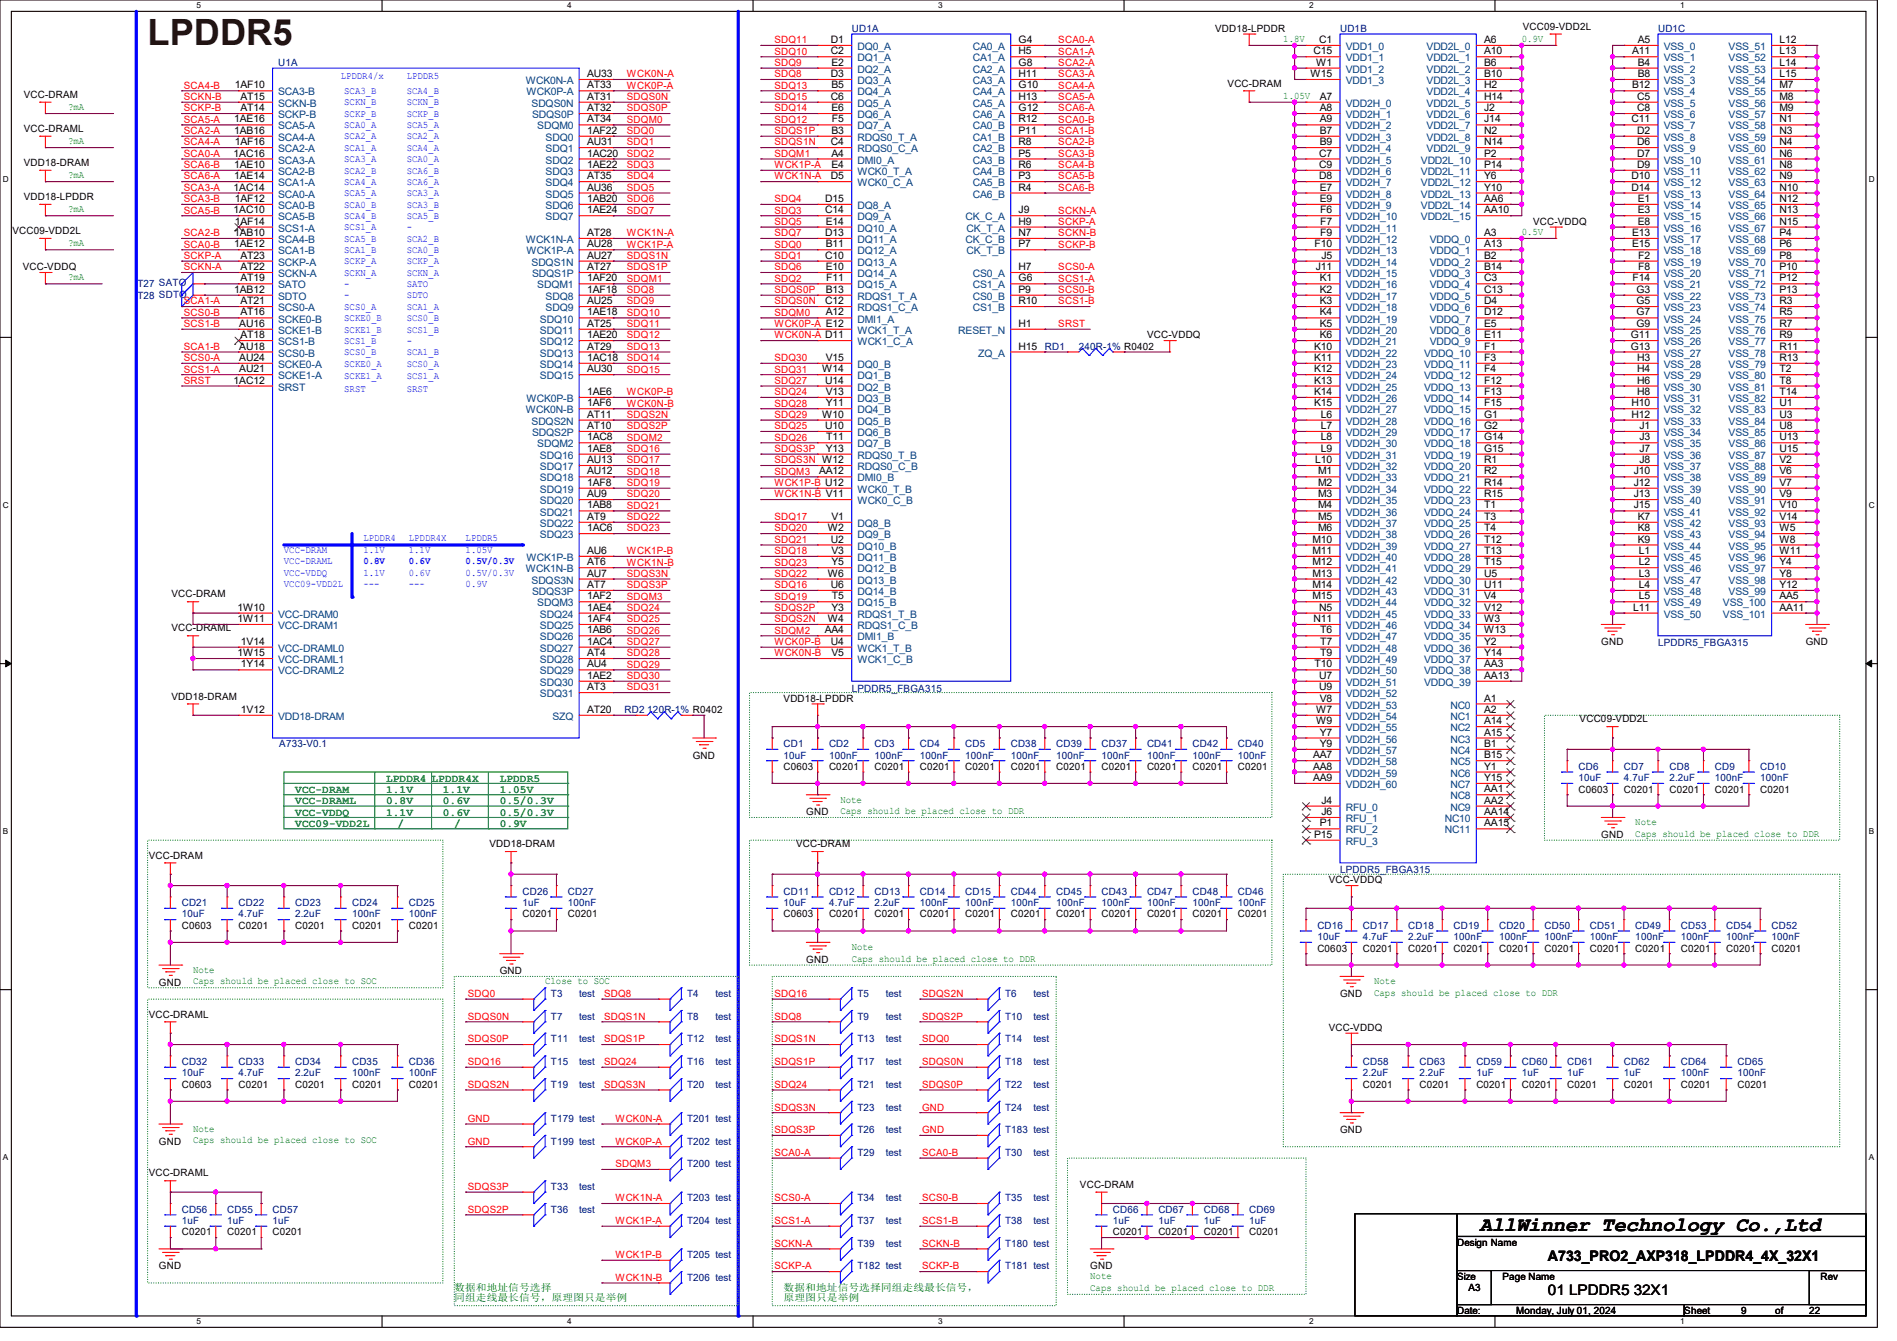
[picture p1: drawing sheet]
<svg xmlns="http://www.w3.org/2000/svg" width="297mm" height="210mm" viewBox="0 0 297 210" stroke-linecap="round" stroke-linejoin="round" font-family="sans-serif">
<defs><g id="words">
<text font-size="5.7" fill="#400000" x="23.1" y="7.1">LPDDR5</text>
<text font-size="3.2" x="231.7" y="192.7">AllWinner Technology Co.,Ltd</text>
<g font-size="2.3">
<text x="242.4" y="197.5">A733_PRO2_AXP318_LPDDR4_4X_32X1</text>
<text x="242.4" y="202.8">01 LPDDR5</text>
<text x="255.8" y="202.8">32X1</text>
</g>
<g font-size="1.7" fill="#008000">
<text x="46.2" y="124.2">VCC-DRAM</text>
<text x="46.2" y="125.9">VCC-DRAML</text>
<text x="60.5" y="124.2">1.1V</text>
<text x="60.5" y="122.4">LPDDR4</text>
<text x="60.5" y="125.9">0.8V</text>
<text x="67.6" y="122.4">LPDDR4X</text>
<text x="69.3" y="124.2">1.1V</text>
<text x="69.3" y="125.9">0.6V</text>
<text x="78.2" y="122.4">LPDDR5</text>
<text x="78.2" y="124.2">1.05V</text>
<text x="78.2" y="125.9">0.5/0.3V</text>
<text x="46.2" y="127.7">VCC-VDDQ</text>
<text x="46.2" y="129.5">VCC09-VDD2L</text>
<text x="60.5" y="127.7">1.1V</text>
<text x="62.2" y="129.5">/</text>
<text x="69.3" y="127.7">0.6V</text>
<text x="71.1" y="129.5">/</text>
<text x="78.2" y="127.7">0.5/0.3V</text>
<text x="78.2" y="129.5">0.9V</text>
</g>
<g font-size="1.6" fill="#000080">
<text x="133.3" y="5">UD1A</text>
<text x="209.8" y="5">UD1B</text>
<text x="259.6" y="5">UD1C</text>
<text x="43.6" y="10.3">U1A</text>
<text x="21.5" y="46.8">T28 SDTO</text>
<text x="21.5" y="45">T27 SATO</text>
<text x="163.6" y="54.8">RD1</text>
<text x="168.9" y="54.8">240R-1% R0402</text>
<text x="259.6" y="101.2">LPDDR5_FBGA315</text>
<text x="97.8" y="111.7">RD2</text>
<text x="101.3" y="111.7">120R-1% R0402</text>
<text x="133.3" y="108.3">LPDDR5_FBGA315</text>
<text x="43.7" y="117">A733-V0.1</text>
<text x="122.7" y="117">CD1</text>
<text x="122.7" y="118.8">10uF</text>
<text x="129.8" y="117">CD2</text>
<text x="129.8" y="118.8">100nF</text>
<text x="136.9" y="117">CD3</text>
<text x="136.9" y="118.8">100nF</text>
<text x="144" y="117">CD4</text>
<text x="144" y="118.8">100nF</text>
<text x="151.1" y="117">CD5</text>
<text x="151.1" y="118.8">100nF</text>
<text x="158.2" y="117">CD38</text>
<text x="158.2" y="118.8">100nF</text>
<text x="165.4" y="117">CD39</text>
<text x="165.4" y="118.8">100nF</text>
<text x="172.5" y="117">CD37</text>
<text x="172.5" y="118.8">100nF</text>
<text x="179.6" y="117">CD41</text>
<text x="179.6" y="118.8">100nF</text>
<text x="186.7" y="117">CD42</text>
<text x="186.7" y="118.8">100nF</text>
<text x="193.8" y="117">CD40</text>
<text x="193.8" y="118.8">100nF</text>
<text x="247.1" y="120.6">CD6</text>
<text x="247.1" y="122.3">10uF</text>
<text x="254.3" y="120.6">CD7</text>
<text x="254.3" y="122.3">4.7uF</text>
<text x="261.4" y="120.6">CD8</text>
<text x="261.4" y="122.3">2.2uF</text>
<text x="268.5" y="120.6">CD9</text>
<text x="268.5" y="122.3">100nF</text>
<text x="275.6" y="120.6">CD10</text>
<text x="275.6" y="122.3">100nF</text>
<text x="209.8" y="136.7">LPDDR5_FBGA315</text>
<text x="28.4" y="141.9">CD21</text>
<text x="28.4" y="143.7">10uF</text>
<text x="37.3" y="141.9">CD22</text>
<text x="37.3" y="143.7">4.7uF</text>
<text x="46.2" y="141.9">CD23</text>
<text x="46.2" y="143.7">2.2uF</text>
<text x="55.1" y="141.9">CD24</text>
<text x="55.1" y="143.7">100nF</text>
<text x="64" y="141.9">CD25</text>
<text x="64" y="143.7">100nF</text>
<text x="81.8" y="140.1">CD26</text>
<text x="81.8" y="141.9">1uF</text>
<text x="88.9" y="140.1">CD27</text>
<text x="88.9" y="141.9">100nF</text>
<text x="122.7" y="140.1">CD11</text>
<text x="122.7" y="141.9">10uF</text>
<text x="129.8" y="140.1">CD12</text>
<text x="129.8" y="141.9">4.7uF</text>
<text x="136.9" y="140.1">CD13</text>
<text x="136.9" y="141.9">2.2uF</text>
<text x="144" y="140.1">CD14</text>
<text x="144" y="141.9">100nF</text>
<text x="151.1" y="140.1">CD15</text>
<text x="151.1" y="141.9">100nF</text>
<text x="158.2" y="140.1">CD44</text>
<text x="158.2" y="141.9">100nF</text>
<text x="165.4" y="140.1">CD45</text>
<text x="165.4" y="141.9">100nF</text>
<text x="172.5" y="140.1">CD43</text>
<text x="172.5" y="141.9">100nF</text>
<text x="179.6" y="140.1">CD47</text>
<text x="179.6" y="141.9">100nF</text>
<text x="186.7" y="140.1">CD48</text>
<text x="186.7" y="141.9">100nF</text>
<text x="193.8" y="140.1">CD46</text>
<text x="193.8" y="141.9">100nF</text>
<text x="206.2" y="145.5">CD16</text>
<text x="206.2" y="147.2">10uF</text>
<text x="213.4" y="145.5">CD17</text>
<text x="213.4" y="147.2">4.7uF</text>
<text x="220.5" y="145.5">CD18</text>
<text x="220.5" y="147.2">2.2uF</text>
<text x="227.6" y="145.5">CD19</text>
<text x="227.6" y="147.2">100nF</text>
<text x="234.7" y="145.5">CD20</text>
<text x="234.7" y="147.2">100nF</text>
<text x="241.8" y="145.5">CD50</text>
<text x="241.8" y="147.2">100nF</text>
<text x="248.9" y="145.5">CD51</text>
<text x="248.9" y="147.2">100nF</text>
<text x="256" y="145.5">CD49</text>
<text x="256" y="147.2">100nF</text>
<text x="263.1" y="145.5">CD53</text>
<text x="263.1" y="147.2">100nF</text>
<text x="270.3" y="145.5">CD54</text>
<text x="270.3" y="147.2">100nF</text>
<text x="277.4" y="145.5">CD52</text>
<text x="277.4" y="147.2">100nF</text>
<text x="86.2" y="156.1">T3</text>
<text x="86.2" y="159.7">T7</text>
<text x="90.7" y="156.1">test</text>
<text x="90.7" y="159.7">test</text>
<text x="107.6" y="159.7">T8</text>
<text x="107.6" y="156.1">T4</text>
<text x="112" y="159.7">test</text>
<text x="112" y="156.1">test</text>
<text x="134.2" y="156.1">T5</text>
<text x="134.2" y="159.7">T9</text>
<text x="138.7" y="156.1">test</text>
<text x="138.7" y="159.7">test</text>
<text x="157.4" y="156.1">T6</text>
<text x="157.4" y="159.7">T10</text>
<text x="161.8" y="156.1">test</text>
<text x="161.8" y="159.7">test</text>
<text x="28.4" y="166.8">CD32</text>
<text x="37.3" y="166.8">CD33</text>
<text x="46.2" y="166.8">CD34</text>
<text x="55.1" y="166.8">CD35</text>
<text x="64" y="166.8">CD36</text>
<text x="86.2" y="166.8">T15</text>
<text x="86.2" y="163.2">T11</text>
<text x="90.7" y="166.8">test</text>
<text x="90.7" y="163.2">test</text>
<text x="107.6" y="166.8">T16</text>
<text x="107.6" y="163.2">T12</text>
<text x="112" y="166.8">test</text>
<text x="112" y="163.2">test</text>
<text x="134.2" y="163.2">T13</text>
<text x="134.2" y="166.8">T17</text>
<text x="138.7" y="163.2">test</text>
<text x="138.7" y="166.8">test</text>
<text x="157.4" y="166.8">T18</text>
<text x="157.4" y="163.2">T14</text>
<text x="161.8" y="166.8">test</text>
<text x="161.8" y="163.2">test</text>
<text x="213.4" y="166.8">CD58</text>
<text x="222.2" y="166.8">CD63</text>
<text x="231.1" y="166.8">CD59</text>
<text x="238.3" y="166.8">CD60</text>
<text x="245.4" y="166.8">CD61</text>
<text x="254.3" y="166.8">CD62</text>
<text x="263.1" y="166.8">CD64</text>
<text x="272" y="166.8">CD65</text>
<text x="28.4" y="168.6">10uF</text>
<text x="37.3" y="168.6">4.7uF</text>
<text x="46.2" y="168.6">2.2uF</text>
<text x="55.1" y="168.6">100nF</text>
<text x="64" y="168.6">100nF</text>
<text x="86.2" y="170.3">T19</text>
<text x="90.7" y="170.3">test</text>
<text x="107.6" y="170.3">T20</text>
<text x="112" y="170.3">test</text>
<text x="134.2" y="170.3">T21</text>
<text x="134.2" y="173.9">T23</text>
<text x="138.7" y="170.3">test</text>
<text x="138.7" y="173.9">test</text>
<text x="157.4" y="170.3">T22</text>
<text x="157.4" y="173.9">T24</text>
<text x="161.8" y="170.3">test</text>
<text x="161.8" y="173.9">test</text>
<text x="213.4" y="168.6">2.2uF</text>
<text x="222.2" y="168.6">2.2uF</text>
<text x="231.1" y="168.6">1uF</text>
<text x="238.3" y="168.6">1uF</text>
<text x="245.4" y="168.6">1uF</text>
<text x="254.3" y="168.6">1uF</text>
<text x="263.1" y="168.6">100nF</text>
<text x="272" y="168.6">100nF</text>
<text x="86.2" y="179.2">T199 test</text>
<text x="86.2" y="175.7">T179 test</text>
<text x="107.6" y="179.2">T202 test</text>
<text x="107.6" y="175.7">T201 test</text>
<text x="134.2" y="177.5">T26</text>
<text x="138.7" y="177.5">test</text>
<text x="157.4" y="177.5">T183 test</text>
<text x="107.6" y="182.8">T200 test</text>
<text x="134.2" y="181">T29</text>
<text x="138.7" y="181">test</text>
<text x="157.4" y="181">T30</text>
<text x="161.8" y="181">test</text>
<text x="28.4" y="189.9">CD56</text>
<text x="28.4" y="191.7">1uF</text>
<text x="35.6" y="189.9">CD55</text>
<text x="35.6" y="191.7">1uF</text>
<text x="42.7" y="189.9">CD57</text>
<text x="42.7" y="191.7">1uF</text>
<text x="86.2" y="189.9">T36</text>
<text x="86.2" y="186.4">T33</text>
<text x="90.7" y="189.9">test</text>
<text x="90.7" y="186.4">test</text>
<text x="107.6" y="188.1">T203 test</text>
<text x="107.6" y="191.7">T204 test</text>
<text x="134.2" y="191.7">T37</text>
<text x="134.2" y="188.1">T34</text>
<text x="138.7" y="191.7">test</text>
<text x="138.7" y="188.1">test</text>
<text x="157.4" y="191.7">T38</text>
<text x="157.4" y="188.1">T35</text>
<text x="161.8" y="191.7">test</text>
<text x="161.8" y="188.1">test</text>
<text x="174.2" y="189.9">CD66</text>
<text x="174.2" y="191.7">1uF</text>
<text x="181.4" y="189.9">CD67</text>
<text x="181.4" y="191.7">1uF</text>
<text x="188.5" y="189.9">CD68</text>
<text x="188.5" y="191.7">1uF</text>
<text x="195.6" y="189.9">CD69</text>
<text x="195.6" y="191.7">1uF</text>
<text x="107.6" y="197">T205 test</text>
<text x="134.2" y="195.2">T39</text>
<text x="138.7" y="195.2">test</text>
<text x="157.4" y="195.2">T180 test</text>
<text x="107.6" y="200.6">T206 test</text>
<text x="134.2" y="198.8">T182 test</text>
<text x="157.4" y="198.8">T181 test</text>
</g>
<g font-size="1.6">
<text x="190.2" y="5">VDD18-LPDDR</text>
<text x="238.4" y="4.7">VCC09-VDD2L</text>
<text x="130.1" y="6.7">D1</text>
<text x="130.1" y="8.5">C2</text>
<text x="130.2" y="10.3">E2</text>
<text x="159.5" y="6.7">G4</text>
<text x="159.5" y="8.5">H5</text>
<text x="159.5" y="10.3">G8</text>
<text x="205.7" y="8.5">C15</text>
<text x="206.1" y="10.3">W1</text>
<text x="206.5" y="6.7">C1</text>
<text x="232.4" y="6.7">A6</text>
<text x="232.4" y="8.5">A10</text>
<text x="232.4" y="10.3">B6</text>
<text x="255.5" y="8.5">A11</text>
<text x="256.4" y="6.7">A5</text>
<text x="256.4" y="10.3">B4</text>
<text x="278.6" y="10.3">L14</text>
<text x="278.6" y="8.5">L13</text>
<text x="278.6" y="6.7">L12</text>
<text x="3.7" y="15.3">VCC-DRAM</text>
<text x="36.7" y="13.8">1AF10</text>
<text x="37.6" y="15.6">AT15</text>
<text x="37.6" y="17.4">AT14</text>
<text x="91.9" y="12.1">AU33</text>
<text x="91.9" y="13.8">AT33</text>
<text x="91.9" y="15.6">AT31</text>
<text x="91.9" y="17.4">AT32</text>
<text x="130.1" y="12.1">D3</text>
<text x="130.1" y="15.6">C6</text>
<text x="130.2" y="13.8">B5</text>
<text x="130.2" y="17.4">E6</text>
<text x="159.5" y="12.1">H11</text>
<text x="159.5" y="13.8">G10</text>
<text x="159.5" y="15.6">H13</text>
<text x="159.5" y="17.4">G12</text>
<text x="192.2" y="13.5">VCC-DRAM</text>
<text x="205.2" y="12.1">W15</text>
<text x="206.6" y="15.6">A7</text>
<text x="206.6" y="17.4">A8</text>
<text x="232.4" y="12.1">B10</text>
<text x="232.4" y="13.8">H2</text>
<text x="232.4" y="15.6">H14</text>
<text x="232.4" y="17.4">J2</text>
<text x="255.5" y="13.8">B12</text>
<text x="256.3" y="15.6">C5</text>
<text x="256.3" y="17.4">C8</text>
<text x="256.4" y="12.1">B8</text>
<text x="278.6" y="17.4">M9</text>
<text x="278.6" y="15.6">M8</text>
<text x="278.6" y="13.8">M7</text>
<text x="278.6" y="12.1">L15</text>
<text x="3.7" y="20.7">VCC-DRAML</text>
<text x="36.7" y="19.2">1AE16</text>
<text x="36.7" y="21">1AB16</text>
<text x="36.7" y="22.7">1AF16</text>
<text x="91.9" y="19.2">AT34</text>
<text x="91.9" y="21">1AF22</text>
<text x="91.9" y="22.7">AU31</text>
<text x="130.1" y="22.7">C4</text>
<text x="130.2" y="21">B3</text>
<text x="130.3" y="19.2">F5</text>
<text x="159.5" y="19.2">R12</text>
<text x="159.5" y="21">P11</text>
<text x="159.5" y="22.7">R8</text>
<text x="206.6" y="19.2">A9</text>
<text x="206.6" y="21">B7</text>
<text x="206.6" y="22.7">B9</text>
<text x="232.4" y="19.2">J14</text>
<text x="232.4" y="21">N2</text>
<text x="232.4" y="22.7">N14</text>
<text x="255.4" y="19.2">C11</text>
<text x="256.3" y="21">D2</text>
<text x="256.3" y="22.7">D6</text>
<text x="278.6" y="22.7">N4</text>
<text x="278.6" y="21">N3</text>
<text x="278.6" y="19.2">N1</text>
<text x="3.7" y="26">VDD18-DRAM</text>
<text x="36.6" y="24.5">1AC16</text>
<text x="36.6" y="29.8">1AC14</text>
<text x="36.7" y="26.3">1AE10</text>
<text x="36.7" y="28.1">1AE14</text>
<text x="91.9" y="24.5">1AC20</text>
<text x="91.9" y="26.3">1AE22</text>
<text x="91.9" y="28.1">AT35</text>
<text x="91.9" y="29.8">AU36</text>
<text x="130.1" y="28.1">D5</text>
<text x="130.2" y="24.5">A4</text>
<text x="130.2" y="26.3">E4</text>
<text x="159.5" y="24.5">P5</text>
<text x="159.5" y="26.3">R6</text>
<text x="159.5" y="28.1">P3</text>
<text x="159.5" y="29.8">R4</text>
<text x="206.5" y="24.5">C7</text>
<text x="206.5" y="26.3">C9</text>
<text x="206.5" y="28.1">D8</text>
<text x="206.6" y="29.8">E7</text>
<text x="232.4" y="24.5">P2</text>
<text x="232.4" y="26.3">P14</text>
<text x="232.4" y="28.1">Y6</text>
<text x="232.4" y="29.8">Y10</text>
<text x="255.4" y="28.1">D10</text>
<text x="255.4" y="29.8">D14</text>
<text x="256.3" y="24.5">D7</text>
<text x="256.3" y="26.3">D9</text>
<text x="278.6" y="29.8">N10</text>
<text x="278.6" y="28.1">N9</text>
<text x="278.6" y="26.3">N8</text>
<text x="278.6" y="24.5">N6</text>
<text x="3.7" y="31.3">VDD18-LPDDR</text>
<text x="36.6" y="33.4">1AC10</text>
<text x="36.7" y="31.6">1AF12</text>
<text x="36.7" y="35.2">1AF14</text>
<text x="91.9" y="31.6">1AB20</text>
<text x="91.9" y="33.4">1AE24</text>
<text x="129.2" y="31.6">D15</text>
<text x="129.2" y="33.4">C14</text>
<text x="129.3" y="35.2">E14</text>
<text x="159.5" y="33.4">J9</text>
<text x="159.5" y="35.2">H9</text>
<text x="206.6" y="31.6">E9</text>
<text x="206.7" y="33.4">F6</text>
<text x="206.7" y="35.2">F7</text>
<text x="232.4" y="31.6">AA6</text>
<text x="232.4" y="33.4">AA10</text>
<text x="240" y="35.2">VCC-VDDQ</text>
<text x="256.4" y="31.6">E1</text>
<text x="256.4" y="33.4">E3</text>
<text x="256.4" y="35.2">E8</text>
<text x="278.6" y="35.2">N15</text>
<text x="278.6" y="33.4">N13</text>
<text x="278.6" y="31.6">N12</text>
<text x="1.9" y="36.7">VCC09-VDD2L</text>
<text x="36.7" y="37">1AB10</text>
<text x="36.7" y="38.7">1AE12</text>
<text x="37.6" y="40.5">AT23</text>
<text x="91.9" y="37">AT28</text>
<text x="91.9" y="38.7">AU28</text>
<text x="91.9" y="40.5">AU27</text>
<text x="129.2" y="37">D13</text>
<text x="129.2" y="40.5">C10</text>
<text x="129.3" y="38.7">B11</text>
<text x="159.5" y="37">N7</text>
<text x="159.5" y="38.7">P7</text>
<text x="205.8" y="38.7">F10</text>
<text x="206.7" y="37">F9</text>
<text x="206.9" y="40.5">J5</text>
<text x="232.4" y="37">A3</text>
<text x="232.4" y="38.7">A13</text>
<text x="232.4" y="40.5">B2</text>
<text x="255.5" y="37">E13</text>
<text x="255.5" y="38.7">E15</text>
<text x="256.5" y="40.5">F2</text>
<text x="278.6" y="40.5">P8</text>
<text x="278.6" y="38.7">P6</text>
<text x="278.6" y="37">P4</text>
<text x="3.6" y="42.3">VCC-VDDQ</text>
<text x="36.7" y="45.8">1AB12</text>
<text x="37.6" y="42.3">AT22</text>
<text x="37.6" y="44.1">AT19</text>
<text x="37.6" y="47.6">AT21</text>
<text x="91.9" y="42.3">AT27</text>
<text x="91.9" y="44.1">1AF20</text>
<text x="91.9" y="45.8">1AF18</text>
<text x="91.9" y="47.6">AU25</text>
<text x="129.2" y="47.6">C12</text>
<text x="129.3" y="42.3">E10</text>
<text x="129.3" y="45.8">B13</text>
<text x="129.4" y="44.1">F11</text>
<text x="159.5" y="42.3">H7</text>
<text x="159.5" y="44.1">G6</text>
<text x="159.5" y="45.8">P9</text>
<text x="159.5" y="47.6">R10</text>
<text x="206" y="42.3">J11</text>
<text x="206.6" y="44.1">K1</text>
<text x="206.6" y="45.8">K2</text>
<text x="206.6" y="47.6">K3</text>
<text x="232.4" y="42.3">B14</text>
<text x="232.4" y="44.1">C3</text>
<text x="232.4" y="45.8">C13</text>
<text x="232.4" y="47.6">D4</text>
<text x="255.6" y="44.1">F14</text>
<text x="256.2" y="45.8">G3</text>
<text x="256.2" y="47.6">G5</text>
<text x="256.5" y="42.3">F8</text>
<text x="278.6" y="47.6">R3</text>
<text x="278.6" y="45.8">P13</text>
<text x="278.6" y="44.1">P12</text>
<text x="278.6" y="42.3">P10</text>
<text x="37.5" y="51.2">AU16</text>
<text x="37.6" y="49.4">AT16</text>
<text x="37.6" y="53">AT18</text>
<text x="91.9" y="49.4">1AE18</text>
<text x="91.9" y="51.2">AT25</text>
<text x="91.9" y="53">1AE20</text>
<text x="129.3" y="49.4">A12</text>
<text x="159.5" y="51.2">H1</text>
<text x="179.6" y="53">VCC-VDDQ</text>
<text x="206.6" y="49.4">K4</text>
<text x="206.6" y="51.2">K5</text>
<text x="206.6" y="53">K6</text>
<text x="232.4" y="49.4">D12</text>
<text x="232.4" y="51.2">E5</text>
<text x="232.4" y="53">E11</text>
<text x="255.3" y="53">G11</text>
<text x="256.2" y="49.4">G7</text>
<text x="256.2" y="51.2">G9</text>
<text x="278.6" y="53">R9</text>
<text x="278.6" y="51.2">R7</text>
<text x="278.6" y="49.4">R5</text>
<text x="37.5" y="54.7">AU18</text>
<text x="37.5" y="56.5">AU24</text>
<text x="37.5" y="58.3">AU21</text>
<text x="91.9" y="54.7">AT29</text>
<text x="91.9" y="56.5">1AC18</text>
<text x="91.9" y="58.3">AU30</text>
<text x="128.7" y="58.3">W14</text>
<text x="129.3" y="56.5">V15</text>
<text x="159.5" y="54.7">H15</text>
<text x="205.7" y="54.7">K10</text>
<text x="205.7" y="56.5">K11</text>
<text x="205.7" y="58.3">K12</text>
<text x="232.4" y="54.7">F1</text>
<text x="232.4" y="56.5">F3</text>
<text x="232.4" y="58.3">F4</text>
<text x="255.3" y="54.7">G13</text>
<text x="256.3" y="56.5">H3</text>
<text x="256.3" y="58.3">H4</text>
<text x="278.6" y="58.3">T2</text>
<text x="278.6" y="56.5">R13</text>
<text x="278.6" y="54.7">R11</text>
<text x="36.6" y="60.1">1AC12</text>
<text x="91.9" y="61.8">1AE6</text>
<text x="91.9" y="63.6">1AF6</text>
<text x="91.9" y="65.4">AT11</text>
<text x="128.7" y="65.4">W10</text>
<text x="129.2" y="60.1">U14</text>
<text x="129.3" y="61.8">V13</text>
<text x="129.3" y="63.6">Y11</text>
<text x="205.7" y="60.1">K13</text>
<text x="205.7" y="61.8">K14</text>
<text x="205.7" y="63.6">K15</text>
<text x="206.8" y="65.4">L6</text>
<text x="232.4" y="60.1">F12</text>
<text x="232.4" y="61.8">F13</text>
<text x="232.4" y="63.6">F15</text>
<text x="232.4" y="65.4">G1</text>
<text x="255.4" y="63.6">H10</text>
<text x="255.4" y="65.4">H12</text>
<text x="256.3" y="60.1">H6</text>
<text x="256.3" y="61.8">H8</text>
<text x="278.6" y="65.4">U3</text>
<text x="278.6" y="63.6">U1</text>
<text x="278.6" y="61.8">T14</text>
<text x="278.6" y="60.1">T8</text>
<text x="91.9" y="67.2">AT10</text>
<text x="91.9" y="69">1AC8</text>
<text x="91.9" y="70.7">1AE8</text>
<text x="129.2" y="67.2">U10</text>
<text x="129.3" y="70.7">Y13</text>
<text x="129.4" y="69">T11</text>
<text x="206.8" y="67.2">L7</text>
<text x="206.8" y="69">L8</text>
<text x="206.8" y="70.7">L9</text>
<text x="232.4" y="67.2">G2</text>
<text x="232.4" y="69">G14</text>
<text x="232.4" y="70.7">G15</text>
<text x="256.7" y="67.2">J1</text>
<text x="256.7" y="69">J3</text>
<text x="256.7" y="70.7">J7</text>
<text x="278.6" y="70.7">U15</text>
<text x="278.6" y="69">U13</text>
<text x="278.6" y="67.2">U8</text>
<text x="91.9" y="72.5">AU13</text>
<text x="91.9" y="74.3">AU12</text>
<text x="91.9" y="76.1">1AF8</text>
<text x="91.9" y="77.9">AU9</text>
<text x="128.2" y="74.3">AA12</text>
<text x="205.9" y="72.5">L10</text>
<text x="206.4" y="74.3">M1</text>
<text x="206.4" y="76.1">M2</text>
<text x="206.4" y="77.9">M3</text>
<text x="232.4" y="72.5">R1</text>
<text x="232.4" y="74.3">R2</text>
<text x="232.4" y="76.1">R14</text>
<text x="232.4" y="77.9">R15</text>
<text x="255.8" y="74.3">J10</text>
<text x="255.8" y="76.1">J12</text>
<text x="255.8" y="77.9">J13</text>
<text x="256.7" y="72.5">J8</text>
<text x="278.6" y="77.9">V9</text>
<text x="278.6" y="76.1">V7</text>
<text x="278.6" y="74.3">V6</text>
<text x="278.6" y="72.5">V2</text>
<text x="91.9" y="79.6">1AB8</text>
<text x="91.9" y="81.4">AT9</text>
<text x="91.9" y="83.2">1AC6</text>
<text x="129.6" y="83.2">W2</text>
<text x="130.2" y="81.4">V1</text>
<text x="206.4" y="79.6">M4</text>
<text x="206.4" y="81.4">M5</text>
<text x="206.4" y="83.2">M6</text>
<text x="232.4" y="79.6">T1</text>
<text x="232.4" y="81.4">T3</text>
<text x="232.4" y="83.2">T4</text>
<text x="255.8" y="79.6">J15</text>
<text x="256.4" y="81.4">K7</text>
<text x="256.4" y="83.2">K8</text>
<text x="278.6" y="83.2">W5</text>
<text x="278.6" y="81.4">V14</text>
<text x="278.6" y="79.6">V10</text>
<text x="91.9" y="86.7">AU6</text>
<text x="91.9" y="88.5">AT6</text>
<text x="130.1" y="85">U2</text>
<text x="130.2" y="86.7">V3</text>
<text x="130.2" y="88.5">Y5</text>
<text x="205.5" y="85">M10</text>
<text x="205.5" y="86.7">M11</text>
<text x="205.5" y="88.5">M12</text>
<text x="232.4" y="85">T12</text>
<text x="232.4" y="86.7">T13</text>
<text x="232.4" y="88.5">T15</text>
<text x="256.4" y="85">K9</text>
<text x="256.6" y="86.7">L1</text>
<text x="256.6" y="88.5">L2</text>
<text x="278.6" y="88.5">Y4</text>
<text x="278.6" y="86.7">W11</text>
<text x="278.6" y="85">W8</text>
<text x="26.8" y="93.6">VCC-DRAM</text>
<text x="37.2" y="95.6">1W10</text>
<text x="91.9" y="90.3">AU7</text>
<text x="91.9" y="92.1">AT7</text>
<text x="91.9" y="93.9">1AF2</text>
<text x="91.9" y="95.6">1AE4</text>
<text x="129.6" y="90.3">W6</text>
<text x="130.1" y="92.1">U6</text>
<text x="130.2" y="95.6">Y3</text>
<text x="130.3" y="93.9">T5</text>
<text x="205.5" y="90.3">M13</text>
<text x="205.5" y="92.1">M14</text>
<text x="205.5" y="93.9">M15</text>
<text x="206.5" y="95.6">N5</text>
<text x="232.4" y="90.3">U5</text>
<text x="232.4" y="92.1">U11</text>
<text x="232.4" y="93.9">V4</text>
<text x="232.4" y="95.6">V12</text>
<text x="255.7" y="95.6">L11</text>
<text x="256.6" y="90.3">L3</text>
<text x="256.6" y="92.1">L4</text>
<text x="256.6" y="93.9">L5</text>
<text x="278.6" y="95.6">AA11</text>
<text x="278.6" y="93.9">AA5</text>
<text x="278.6" y="92.1">Y12</text>
<text x="278.6" y="90.3">Y8</text>
<text x="26.8" y="98.9">VCC-DRAML</text>
<text x="37.2" y="97.4">1W11</text>
<text x="37.7" y="101">1V14</text>
<text x="91.9" y="97.4">1AF4</text>
<text x="91.9" y="99.2">1AB6</text>
<text x="91.9" y="101">1AC4</text>
<text x="129.1" y="99.2">AA4</text>
<text x="129.6" y="97.4">W4</text>
<text x="130.1" y="101">U4</text>
<text x="205.7" y="97.4">N11</text>
<text x="206.7" y="99.2">T6</text>
<text x="206.7" y="101">T7</text>
<text x="232.4" y="97.4">W3</text>
<text x="232.4" y="99.2">W13</text>
<text x="232.4" y="101">Y2</text>
<text x="250.7" y="101">GND</text>
<text x="282.7" y="101">GND</text>
<text x="37.2" y="102.7">1W15</text>
<text x="37.7" y="104.5">1Y14</text>
<text x="91.9" y="102.7">AT4</text>
<text x="91.9" y="104.5">AU4</text>
<text x="91.9" y="106.3">1AE2</text>
<text x="130.2" y="102.7">V5</text>
<text x="205.8" y="104.5">T10</text>
<text x="206.5" y="106.3">U7</text>
<text x="206.7" y="102.7">T9</text>
<text x="232.4" y="102.7">Y14</text>
<text x="232.4" y="104.5">AA3</text>
<text x="232.4" y="106.3">AA13</text>
<text x="26.8" y="109.6">VDD18-DRAM</text>
<text x="37.7" y="111.6">1V12</text>
<text x="91.9" y="108.1">AT3</text>
<text x="91.9" y="111.6">AT20</text>
<text x="122.7" y="109.9">VDD18-LPDDR</text>
<text x="206.1" y="111.6">W7</text>
<text x="206.1" y="113.4">W9</text>
<text x="206.5" y="108.1">U9</text>
<text x="206.6" y="109.9">V8</text>
<text x="232.4" y="109.9">A1</text>
<text x="232.4" y="111.6">A2</text>
<text x="232.4" y="113.4">A14</text>
<text x="247.3" y="113.1">VCC09-VDD2L</text>
<text x="108.5" y="118.8">GND</text>
<text x="205.6" y="118.7">AA7</text>
<text x="206.6" y="115.2">Y7</text>
<text x="206.6" y="117">Y9</text>
<text x="232.4" y="115.2">A15</text>
<text x="232.4" y="117">B1</text>
<text x="232.4" y="118.7">B15</text>
<text x="122.7" y="120.6">C0603</text>
<text x="129.8" y="120.6">C0201</text>
<text x="136.9" y="120.6">C0201</text>
<text x="144" y="120.6">C0201</text>
<text x="151.1" y="120.6">C0201</text>
<text x="158.2" y="120.6">C0201</text>
<text x="165.4" y="120.6">C0201</text>
<text x="172.5" y="120.6">C0201</text>
<text x="179.6" y="120.6">C0201</text>
<text x="186.7" y="120.6">C0201</text>
<text x="193.8" y="120.6">C0201</text>
<text x="205.6" y="120.5">AA8</text>
<text x="205.6" y="122.3">AA9</text>
<text x="206.9" y="125.9">J4</text>
<text x="232.4" y="120.5">Y1</text>
<text x="232.4" y="122.3">Y15</text>
<text x="232.4" y="124.1">AA1</text>
<text x="232.4" y="125.9">AA2</text>
<text x="247.1" y="124.1">C0603</text>
<text x="254.3" y="124.1">C0201</text>
<text x="261.4" y="124.1">C0201</text>
<text x="268.5" y="124.1">C0201</text>
<text x="275.6" y="124.1">C0201</text>
<text x="126.2" y="127.7">GND</text>
<text x="205.7" y="131.2">P15</text>
<text x="206.6" y="129.4">P1</text>
<text x="206.9" y="127.6">J6</text>
<text x="232.4" y="127.6">AA14</text>
<text x="232.4" y="129.4">AA15</text>
<text x="250.7" y="131.2">GND</text>
<text x="23.3" y="134.5">VCC-DRAM</text>
<text x="76.6" y="132.7">VDD18-DRAM</text>
<text x="124.6" y="132.7">VCC-DRAM</text>
<text x="81.8" y="143.7">C0201</text>
<text x="88.9" y="143.7">C0201</text>
<text x="122.7" y="143.7">C0603</text>
<text x="129.8" y="143.7">C0201</text>
<text x="136.9" y="143.7">C0201</text>
<text x="144" y="143.7">C0201</text>
<text x="151.1" y="143.7">C0201</text>
<text x="158.2" y="143.7">C0201</text>
<text x="165.4" y="143.7">C0201</text>
<text x="172.5" y="143.7">C0201</text>
<text x="179.6" y="143.7">C0201</text>
<text x="186.7" y="143.7">C0201</text>
<text x="193.8" y="143.7">C0201</text>
<text x="208" y="138.3">VCC-VDDQ</text>
<text x="28.4" y="145.5">C0603</text>
<text x="37.3" y="145.5">C0201</text>
<text x="46.2" y="145.5">C0201</text>
<text x="55.1" y="145.5">C0201</text>
<text x="64" y="145.5">C0201</text>
<text x="206.2" y="149">C0603</text>
<text x="213.4" y="149">C0201</text>
<text x="220.5" y="149">C0201</text>
<text x="227.6" y="149">C0201</text>
<text x="234.7" y="149">C0201</text>
<text x="241.8" y="149">C0201</text>
<text x="248.9" y="149">C0201</text>
<text x="256" y="149">C0201</text>
<text x="263.1" y="149">C0201</text>
<text x="270.3" y="149">C0201</text>
<text x="277.4" y="149">C0201</text>
<text x="24.9" y="154.3">GND</text>
<text x="78.2" y="152.6">GND</text>
<text x="126.2" y="150.8">GND</text>
<text x="23.3" y="159.3">VCC-DRAML</text>
<text x="208" y="161.5">VCC-VDDQ</text>
<text x="209.8" y="156.1">GND</text>
<text x="28.4" y="170.3">C0603</text>
<text x="37.3" y="170.3">C0201</text>
<text x="46.2" y="170.3">C0201</text>
<text x="55.1" y="170.3">C0201</text>
<text x="64" y="170.3">C0201</text>
<text x="213.4" y="170.3">C0201</text>
<text x="222.2" y="170.3">C0201</text>
<text x="231.1" y="170.3">C0201</text>
<text x="238.3" y="170.3">C0201</text>
<text x="245.4" y="170.3">C0201</text>
<text x="254.3" y="170.3">C0201</text>
<text x="263.1" y="170.3">C0201</text>
<text x="272" y="170.3">C0201</text>
<text x="24.9" y="179.2">GND</text>
<text x="209.8" y="177.5">GND</text>
<text x="23.3" y="184.2">VCC-DRAML</text>
<text x="169.1" y="186">VCC-DRAM</text>
<text x="28.4" y="193.5">C0201</text>
<text x="35.6" y="193.5">C0201</text>
<text x="42.7" y="193.5">C0201</text>
<text x="174.2" y="193.5">C0201</text>
<text x="181.4" y="193.5">C0201</text>
<text x="188.5" y="193.5">C0201</text>
<text x="195.6" y="193.5">C0201</text>
<text x="228.1" y="195.1">Design Name</text>
<text x="24.9" y="198.8">GND</text>
<text x="170.7" y="198.8">GND</text>
<text x="228.1" y="200.4">Size</text>
<text x="229.9" y="202.2">A3</text>
<text x="235.2" y="200.4">Page Name</text>
<text x="285" y="200.4">Rev</text>
<text x="228.1" y="205.7">Date:</text>
<text x="237.4" y="205.7">Monday, July 01, 2024</text>
<text x="263.7" y="205.7">Sheet</text>
<text x="272.6" y="205.7">9</text>
<text x="277.9" y="205.7">of</text>
<text x="283.3" y="205.7">22</text>
</g>
<g font-size="1.6" fill="#f00">
<text x="121.2" y="10.3">SDQ9</text>
<text x="121.2" y="8.6">SDQ10</text>
<text x="121.2" y="6.8">SDQ11</text>
<text x="165.7" y="6.8">SCA0-A</text>
<text x="165.7" y="10.3">SCA2-A</text>
<text x="165.7" y="8.6">SCA1-A</text>
<text x="28.8" y="13.9">SCA4-B</text>
<text x="28.8" y="17.4">SCKP-B</text>
<text x="28.8" y="15.7">SCKN-B</text>
<text x="98.1" y="15.7">SDQS0N</text>
<text x="98.1" y="17.4">SDQS0P</text>
<text x="98.1" y="12.1">WCK0N-A</text>
<text x="98.1" y="13.9">WCK0P-A</text>
<text x="121.2" y="13.9">SDQ13</text>
<text x="121.2" y="17.4">SDQ14</text>
<text x="121.2" y="15.7">SDQ15</text>
<text x="121.2" y="12.1">SDQ8</text>
<text x="165.7" y="12.1">SCA3-A</text>
<text x="165.7" y="15.7">SCA5-A</text>
<text x="165.7" y="13.9">SCA4-A</text>
<text x="165.7" y="17.4">SCA6-A</text>
<text x="28.8" y="21">SCA2-A</text>
<text x="28.8" y="19.2">SCA5-A</text>
<text x="28.8" y="22.8">SCA4-A</text>
<text x="98.1" y="19.2">SDQM0</text>
<text x="98.1" y="21">SDQ0</text>
<text x="98.1" y="22.8">SDQ1</text>
<text x="121.2" y="19.2">SDQ12</text>
<text x="121.2" y="21">SDQS1P</text>
<text x="121.2" y="22.8">SDQS1N</text>
<text x="165.7" y="19.2">SCA0-B</text>
<text x="165.7" y="21">SCA1-B</text>
<text x="165.7" y="22.8">SCA2-B</text>
<text x="28.8" y="24.6">SCA0-A</text>
<text x="28.8" y="29.9">SCA3-A</text>
<text x="28.8" y="28.1">SCA6-A</text>
<text x="28.8" y="26.3">SCA6-B</text>
<text x="98.1" y="28.1">SDQ4</text>
<text x="98.1" y="29.9">SDQ5</text>
<text x="98.1" y="24.6">SDQ2</text>
<text x="98.1" y="26.3">SDQ3</text>
<text x="121.2" y="28.1">WCK1N-A</text>
<text x="121.2" y="26.3">WCK1P-A</text>
<text x="121.2" y="24.6">SDQM1</text>
<text x="165.7" y="26.3">SCA4-B</text>
<text x="165.7" y="28.1">SCA5-B</text>
<text x="165.7" y="24.6">SCA3-B</text>
<text x="165.7" y="29.9">SCA6-B</text>
<text x="28.8" y="33.4">SCA5-B</text>
<text x="28.8" y="31.7">SCA3-B</text>
<text x="98.1" y="33.4">SDQ7</text>
<text x="98.1" y="31.7">SDQ6</text>
<text x="121.2" y="31.7">SDQ4</text>
<text x="121.2" y="33.4">SDQ3</text>
<text x="121.2" y="35.2">SDQ5</text>
<text x="165.7" y="33.4">SCKN-A</text>
<text x="165.7" y="35.2">SCKP-A</text>
<text x="28.8" y="40.6">SCKP-A</text>
<text x="28.8" y="38.8">SCA0-B</text>
<text x="28.8" y="37">SCA2-B</text>
<text x="98.1" y="40.6">SDQS1N</text>
<text x="98.1" y="37">WCK1N-A</text>
<text x="98.1" y="38.8">WCK1P-A</text>
<text x="121.2" y="40.6">SDQ1</text>
<text x="121.2" y="37">SDQ7</text>
<text x="121.2" y="38.8">SDQ0</text>
<text x="165.7" y="38.8">SCKP-B</text>
<text x="165.7" y="37">SCKN-B</text>
<text x="28.8" y="42.3">SCKN-A</text>
<text x="28.8" y="47.7">SCA1-A</text>
<text x="98.1" y="42.3">SDQS1P</text>
<text x="98.1" y="44.1">SDQM1</text>
<text x="98.1" y="45.9">SDQ8</text>
<text x="98.1" y="47.7">SDQ9</text>
<text x="121.2" y="45.9">SDQS0P</text>
<text x="121.2" y="47.7">SDQS0N</text>
<text x="121.2" y="42.3">SDQ6</text>
<text x="121.2" y="44.1">SDQ2</text>
<text x="165.7" y="47.7">SCS1-B</text>
<text x="165.7" y="45.9">SCS0-B</text>
<text x="165.7" y="42.3">SCS0-A</text>
<text x="165.7" y="44.1">SCS1-A</text>
<text x="28.8" y="49.4">SCS0-B</text>
<text x="28.8" y="51.2">SCS1-B</text>
<text x="98.1" y="53">SDQ12</text>
<text x="98.1" y="49.4">SDQ10</text>
<text x="98.1" y="51.2">SDQ11</text>
<text x="121.2" y="53">WCK0N-A D11</text>
<text x="121.2" y="51.2">WCK0P-A E12</text>
<text x="121.2" y="49.4">SDQM0</text>
<text x="165.7" y="51.2">SRST</text>
<text x="28.8" y="54.8">SCA1-B</text>
<text x="28.8" y="56.6">SCS0-A</text>
<text x="28.8" y="58.3">SCS1-A</text>
<text x="98.1" y="58.3">SDQ15</text>
<text x="98.1" y="54.8">SDQ13</text>
<text x="98.1" y="56.6">SDQ14</text>
<text x="121.2" y="56.6">SDQ30</text>
<text x="121.2" y="58.3">SDQ31</text>
<text x="28.8" y="60.1">SRST</text>
<text x="98.1" y="65.4">SDQS2N</text>
<text x="98.1" y="63.7">WCK0N-B</text>
<text x="98.1" y="61.9">WCK0P-B</text>
<text x="121.2" y="63.7">SDQ28</text>
<text x="121.2" y="61.9">SDQ24</text>
<text x="121.2" y="65.4">SDQ29</text>
<text x="121.2" y="60.1">SDQ27</text>
<text x="98.1" y="67.2">SDQS2P</text>
<text x="98.1" y="69">SDQM2</text>
<text x="98.1" y="70.8">SDQ16</text>
<text x="121.2" y="70.8">SDQS3P</text>
<text x="121.2" y="69">SDQ26</text>
<text x="121.2" y="67.2">SDQ25</text>
<text x="98.1" y="77.9">SDQ20</text>
<text x="98.1" y="74.3">SDQ18</text>
<text x="98.1" y="76.1">SDQ19</text>
<text x="98.1" y="72.6">SDQ17</text>
<text x="121.2" y="74.3">SDQM3</text>
<text x="121.2" y="77.9">WCK1N-B V11</text>
<text x="121.2" y="76.1">WCK1P-B U12</text>
<text x="121.2" y="72.6">SDQS3N W12</text>
<text x="98.1" y="83.2">SDQ23</text>
<text x="98.1" y="79.7">SDQ21</text>
<text x="98.1" y="81.4">SDQ22</text>
<text x="121.2" y="83.2">SDQ20</text>
<text x="121.2" y="81.4">SDQ17</text>
<text x="98.1" y="88.6">WCK1N-B</text>
<text x="98.1" y="86.8">WCK1P-B</text>
<text x="121.2" y="86.8">SDQ18</text>
<text x="121.2" y="88.6">SDQ23</text>
<text x="121.2" y="85">SDQ21</text>
<text x="98.1" y="90.3">SDQS3N</text>
<text x="98.1" y="92.1">SDQS3P</text>
<text x="98.1" y="93.9">SDQM3</text>
<text x="98.1" y="95.7">SDQ24</text>
<text x="121.2" y="92.1">SDQ16</text>
<text x="121.2" y="95.7">SDQS2P</text>
<text x="121.2" y="90.3">SDQ22</text>
<text x="121.2" y="93.9">SDQ19</text>
<text x="98.1" y="99.2">SDQ26</text>
<text x="98.1" y="101">SDQ27</text>
<text x="98.1" y="97.5">SDQ25</text>
<text x="121.2" y="97.5">SDQS2N</text>
<text x="121.2" y="99.2">SDQM2</text>
<text x="121.2" y="101">WCK0P-B</text>
<text x="98.1" y="102.8">SDQ28</text>
<text x="98.1" y="104.6">SDQ29</text>
<text x="98.1" y="106.3">SDQ30</text>
<text x="121.2" y="102.8">WCK0N-B</text>
<text x="98.1" y="108.1">SDQ31</text>
<text x="73.2" y="156.1">SDQ0</text>
<text x="73.2" y="159.7">SDQS0N</text>
<text x="94.6" y="156.1">SDQ8</text>
<text x="94.6" y="159.7">SDQS1N</text>
<text x="121.2" y="159.7">SDQ8</text>
<text x="121.2" y="156.1">SDQ16</text>
<text x="144.4" y="156.1">SDQS2N</text>
<text x="144.4" y="159.7">SDQS2P</text>
<text x="73.2" y="163.2">SDQS0P</text>
<text x="73.2" y="166.8">SDQ16</text>
<text x="94.6" y="166.8">SDQ24</text>
<text x="94.6" y="163.2">SDQS1P</text>
<text x="121.2" y="163.2">SDQS1N</text>
<text x="121.2" y="166.8">SDQS1P</text>
<text x="144.4" y="163.2">SDQ0</text>
<text x="144.4" y="166.8">SDQS0N</text>
<text x="73.2" y="170.3">SDQS2N</text>
<text x="94.6" y="170.3">SDQS3N</text>
<text x="121.2" y="173.9">SDQS3N</text>
<text x="121.2" y="170.3">SDQ24</text>
<text x="144.4" y="170.3">SDQS0P</text>
<text x="144.4" y="173.9">GND</text>
<text x="73.2" y="175.7">GND</text>
<text x="73.2" y="179.2">GND</text>
<text x="96.4" y="175.7">WCK0N-A</text>
<text x="96.4" y="179.2">WCK0P-A</text>
<text x="121.2" y="177.5">SDQS3P</text>
<text x="144.4" y="177.5">GND</text>
<text x="96.4" y="182.8">SDQM3</text>
<text x="121.2" y="181">SCA0-A</text>
<text x="144.4" y="181">SCA0-B</text>
<text x="73.2" y="186.4">SDQS3P</text>
<text x="73.2" y="189.9">SDQS2P</text>
<text x="96.4" y="188.1">WCK1N-A</text>
<text x="96.4" y="191.7">WCK1P-A</text>
<text x="121.2" y="191.7">SCS1-A</text>
<text x="121.2" y="188.1">SCS0-A</text>
<text x="144.4" y="188.1">SCS0-B</text>
<text x="144.4" y="191.7">SCS1-B</text>
<text x="96.4" y="197">WCK1P-B</text>
<text x="121.2" y="195.2">SCKN-A</text>
<text x="144.4" y="195.2">SCKN-B</text>
<text x="96.4" y="200.6">WCK1N-B</text>
<text x="121.2" y="198.8">SCKP-A</text>
<text x="144.4" y="198.8">SCKP-B</text>
</g>
<g font-size="1.6" fill="#004080">
<text x="134.2" y="7.8">DQ0_A</text>
<text x="134.2" y="9.6">DQ1_A</text>
<text x="134.2" y="11.4">DQ2_A</text>
<text x="152.3" y="7.8">CA0_A</text>
<text x="152.3" y="9.6">CA1_A</text>
<text x="152.3" y="11.4">CA2_A</text>
<text x="210.7" y="7.8">VDD1_0</text>
<text x="210.7" y="9.6">VDD1_1</text>
<text x="210.7" y="11.4">VDD1_2</text>
<text x="223.4" y="7.8">VDD2L_0</text>
<text x="223.4" y="9.6">VDD2L_1</text>
<text x="223.4" y="11.4">VDD2L_2</text>
<text x="260.5" y="7.8">VSS_0</text>
<text x="260.5" y="9.6">VSS_1</text>
<text x="260.5" y="11.4">VSS_2</text>
<text x="270.6" y="11.4">VSS_53</text>
<text x="270.6" y="9.6">VSS_52</text>
<text x="270.6" y="7.8">VSS_51</text>
<text x="43.6" y="14.9">SCA3-B</text>
<text x="43.6" y="16.7">SCKN-B</text>
<text x="82.3" y="13.2">WCK0N-A</text>
<text x="82.4" y="14.9">WCK0P-A</text>
<text x="83.2" y="16.7">SDQS0N</text>
<text x="134.2" y="13.2">DQ3_A</text>
<text x="134.2" y="14.9">DQ4_A</text>
<text x="134.2" y="16.7">DQ5_A</text>
<text x="152.3" y="13.2">CA3_A</text>
<text x="152.3" y="14.9">CA4_A</text>
<text x="152.3" y="16.7">CA5_A</text>
<text x="210.7" y="13.2">VDD1_3</text>
<text x="210.7" y="16.7">VDD2H_0</text>
<text x="223.4" y="13.2">VDD2L_3</text>
<text x="223.4" y="14.9">VDD2L_4</text>
<text x="223.4" y="16.7">VDD2L_5</text>
<text x="260.5" y="13.2">VSS_3</text>
<text x="260.5" y="14.9">VSS_4</text>
<text x="260.5" y="16.7">VSS_5</text>
<text x="270.6" y="16.7">VSS_56</text>
<text x="270.6" y="14.9">VSS_55</text>
<text x="270.6" y="13.2">VSS_54</text>
<text x="43.6" y="18.5">SCKP-B</text>
<text x="43.6" y="20.3">SCA5-A</text>
<text x="43.6" y="22.1">SCA4-A</text>
<text x="43.6" y="23.8">SCA2-A</text>
<text x="83.3" y="18.5">SDQS0P</text>
<text x="84.1" y="20.3">SDQM0</text>
<text x="85.4" y="22.1">SDQ0</text>
<text x="85.4" y="23.8">SDQ1</text>
<text x="134.2" y="18.5">DQ6_A</text>
<text x="134.2" y="20.3">DQ7_A</text>
<text x="134.2" y="22.1">RDQS0_T_A</text>
<text x="134.2" y="23.8">RDQS0_C_A</text>
<text x="152.3" y="18.5">CA6_A</text>
<text x="152.3" y="20.3">CA0_B</text>
<text x="152.3" y="22.1">CA1_B</text>
<text x="152.3" y="23.8">CA2_B</text>
<text x="210.7" y="18.5">VDD2H_1</text>
<text x="210.7" y="20.3">VDD2H_2</text>
<text x="210.7" y="22.1">VDD2H_3</text>
<text x="210.7" y="23.8">VDD2H_4</text>
<text x="223.4" y="18.5">VDD2L_6</text>
<text x="223.4" y="20.3">VDD2L_7</text>
<text x="223.4" y="22.1">VDD2L_8</text>
<text x="223.4" y="23.8">VDD2L_9</text>
<text x="260.5" y="18.5">VSS_6</text>
<text x="260.5" y="20.3">VSS_7</text>
<text x="260.5" y="22.1">VSS_8</text>
<text x="260.5" y="23.8">VSS_9</text>
<text x="270.6" y="23.8">VSS_60</text>
<text x="270.6" y="22.1">VSS_59</text>
<text x="270.6" y="20.3">VSS_58</text>
<text x="270.6" y="18.5">VSS_57</text>
<text x="43.6" y="25.6">SCA3-A</text>
<text x="43.6" y="27.4">SCA2-B</text>
<text x="43.6" y="29.2">SCA1-A</text>
<text x="85.4" y="25.6">SDQ2</text>
<text x="85.4" y="27.4">SDQ3</text>
<text x="85.4" y="29.2">SDQ4</text>
<text x="134.2" y="25.6">DMI0_A</text>
<text x="134.2" y="27.4">WCK0_T_A</text>
<text x="134.2" y="29.2">WCK0_C_A</text>
<text x="152.3" y="25.6">CA3_B</text>
<text x="152.3" y="27.4">CA4_B</text>
<text x="152.3" y="29.2">CA5_B</text>
<text x="210.7" y="25.6">VDD2H_5</text>
<text x="210.7" y="27.4">VDD2H_6</text>
<text x="210.7" y="29.2">VDD2H_7</text>
<text x="222.5" y="25.6">VDD2L_10</text>
<text x="222.5" y="27.4">VDD2L_11</text>
<text x="222.5" y="29.2">VDD2L_12</text>
<text x="260.5" y="25.6">VSS_10</text>
<text x="260.5" y="27.4">VSS_11</text>
<text x="260.5" y="29.2">VSS_12</text>
<text x="270.6" y="29.2">VSS_63</text>
<text x="270.6" y="27.4">VSS_62</text>
<text x="270.6" y="25.6">VSS_61</text>
<text x="43.6" y="30.9">SCA0-A</text>
<text x="43.6" y="32.7">SCA0-B</text>
<text x="43.6" y="34.5">SCA5-B</text>
<text x="85.4" y="30.9">SDQ5</text>
<text x="85.4" y="32.7">SDQ6</text>
<text x="85.4" y="34.5">SDQ7</text>
<text x="134.2" y="32.7">DQ8_A</text>
<text x="134.2" y="34.5">DQ9_A</text>
<text x="151.2" y="34.5">CK_C_A</text>
<text x="152.3" y="30.9">CA6_B</text>
<text x="210.7" y="30.9">VDD2H_8</text>
<text x="210.7" y="32.7">VDD2H_9</text>
<text x="210.7" y="34.5">VDD2H_10</text>
<text x="222.5" y="30.9">VDD2L_13</text>
<text x="222.5" y="32.7">VDD2L_14</text>
<text x="222.5" y="34.5">VDD2L_15</text>
<text x="260.5" y="30.9">VSS_13</text>
<text x="260.5" y="32.7">VSS_14</text>
<text x="260.5" y="34.5">VSS_15</text>
<text x="270.6" y="34.5">VSS_66</text>
<text x="270.6" y="32.7">VSS_65</text>
<text x="270.6" y="30.9">VSS_64</text>
<text x="43.6" y="36.3">SCS1-A</text>
<text x="43.6" y="38.1">SCA4-B</text>
<text x="43.6" y="39.8">SCA1-B</text>
<text x="43.6" y="41.6">SCKP-A</text>
<text x="82.3" y="38.1">WCK1N-A</text>
<text x="82.4" y="39.8">WCK1P-A</text>
<text x="83.2" y="41.6">SDQS1N</text>
<text x="134.2" y="36.3">DQ10_A</text>
<text x="134.2" y="38.1">DQ11_A</text>
<text x="134.2" y="39.8">DQ12_A</text>
<text x="134.2" y="41.6">DQ13_A</text>
<text x="151.2" y="38.1">CK_C_B</text>
<text x="151.3" y="36.3">CK_T_A</text>
<text x="151.3" y="39.8">CK_T_B</text>
<text x="210.7" y="36.3">VDD2H_11</text>
<text x="210.7" y="38.1">VDD2H_12</text>
<text x="210.7" y="39.8">VDD2H_13</text>
<text x="210.7" y="41.6">VDD2H_14</text>
<text x="223.9" y="38.1">VDDQ_0</text>
<text x="223.9" y="39.8">VDDQ_1</text>
<text x="223.9" y="41.6">VDDQ_2</text>
<text x="260.5" y="36.3">VSS_16</text>
<text x="260.5" y="38.1">VSS_17</text>
<text x="260.5" y="39.8">VSS_18</text>
<text x="260.5" y="41.6">VSS_19</text>
<text x="270.6" y="41.6">VSS_70</text>
<text x="270.6" y="39.8">VSS_69</text>
<text x="270.6" y="38.1">VSS_68</text>
<text x="270.6" y="36.3">VSS_67</text>
<text x="43.6" y="43.4">SCKN-A</text>
<text x="43.6" y="45.2">SATO</text>
<text x="43.6" y="46.9">SDTO</text>
<text x="83.3" y="43.4">SDQS1P</text>
<text x="84.1" y="45.2">SDQM1</text>
<text x="85.4" y="46.9">SDQ8</text>
<text x="134.2" y="43.4">DQ14_A</text>
<text x="134.2" y="45.2">DQ15_A</text>
<text x="134.2" y="46.9">RDQS1_T_A</text>
<text x="152.3" y="43.4">CS0_A</text>
<text x="152.3" y="45.2">CS1_A</text>
<text x="152.3" y="46.9">CS0_B</text>
<text x="210.7" y="43.4">VDD2H_15</text>
<text x="210.7" y="45.2">VDD2H_16</text>
<text x="210.7" y="46.9">VDD2H_17</text>
<text x="223.9" y="43.4">VDDQ_3</text>
<text x="223.9" y="45.2">VDDQ_4</text>
<text x="223.9" y="46.9">VDDQ_5</text>
<text x="260.5" y="43.4">VSS_20</text>
<text x="260.5" y="45.2">VSS_21</text>
<text x="260.5" y="46.9">VSS_22</text>
<text x="270.6" y="46.9">VSS_73</text>
<text x="270.6" y="45.2">VSS_72</text>
<text x="270.6" y="43.4">VSS_71</text>
<text x="43.6" y="48.7">SCS0-A</text>
<text x="43.6" y="50.5">SCKE0-B</text>
<text x="43.6" y="52.3">SCKE1-B</text>
<text x="84.5" y="50.5">SDQ10</text>
<text x="84.5" y="52.3">SDQ11</text>
<text x="85.4" y="48.7">SDQ9</text>
<text x="134.2" y="48.7">RDQS1_C_A</text>
<text x="134.2" y="50.5">DMI1_A</text>
<text x="134.2" y="52.3">WCK1_T_A</text>
<text x="150" y="52.3">RESET_N</text>
<text x="152.3" y="48.7">CS1_B</text>
<text x="210.7" y="48.7">VDD2H_18</text>
<text x="210.7" y="50.5">VDD2H_19</text>
<text x="210.7" y="52.3">VDD2H_20</text>
<text x="223.9" y="48.7">VDDQ_6</text>
<text x="223.9" y="50.5">VDDQ_7</text>
<text x="223.9" y="52.3">VDDQ_8</text>
<text x="260.5" y="48.7">VSS_23</text>
<text x="260.5" y="50.5">VSS_24</text>
<text x="260.5" y="52.3">VSS_25</text>
<text x="270.6" y="52.3">VSS_76</text>
<text x="270.6" y="50.5">VSS_75</text>
<text x="270.6" y="48.7">VSS_74</text>
<text x="43.6" y="54.1">SCS1-B</text>
<text x="43.6" y="55.8">SCS0-B</text>
<text x="43.6" y="57.6">SCKE0-A</text>
<text x="43.6" y="59.4">SCKE1-A</text>
<text x="84.5" y="54.1">SDQ12</text>
<text x="84.5" y="55.8">SDQ13</text>
<text x="84.5" y="57.6">SDQ14</text>
<text x="84.5" y="59.4">SDQ15</text>
<text x="134.2" y="54.1">WCK1_C_A</text>
<text x="134.2" y="57.6">DQ0_B</text>
<text x="134.2" y="59.4">DQ1_B</text>
<text x="153.2" y="55.8">ZQ_A</text>
<text x="210.7" y="54.1">VDD2H_21</text>
<text x="210.7" y="55.8">VDD2H_22</text>
<text x="210.7" y="57.6">VDD2H_23</text>
<text x="210.7" y="59.4">VDD2H_24</text>
<text x="223" y="55.8">VDDQ_10</text>
<text x="223" y="57.6">VDDQ_11</text>
<text x="223" y="59.4">VDDQ_12</text>
<text x="223.9" y="54.1">VDDQ_9</text>
<text x="260.5" y="54.1">VSS_26</text>
<text x="260.5" y="55.8">VSS_27</text>
<text x="260.5" y="57.6">VSS_28</text>
<text x="260.5" y="59.4">VSS_29</text>
<text x="270.6" y="59.4">VSS_80</text>
<text x="270.6" y="57.6">VSS_79</text>
<text x="270.6" y="55.8">VSS_78</text>
<text x="270.6" y="54.1">VSS_77</text>
<text x="43.6" y="61.2">SRST</text>
<text x="82.3" y="64.7">WCK0N-B</text>
<text x="82.4" y="62.9">WCK0P-B</text>
<text x="134.2" y="61.2">DQ2_B</text>
<text x="134.2" y="62.9">DQ3_B</text>
<text x="134.2" y="64.7">DQ4_B</text>
<text x="210.7" y="61.2">VDD2H_25</text>
<text x="210.7" y="62.9">VDD2H_26</text>
<text x="210.7" y="64.7">VDD2H_27</text>
<text x="223" y="61.2">VDDQ_13</text>
<text x="223" y="62.9">VDDQ_14</text>
<text x="223" y="64.7">VDDQ_15</text>
<text x="260.5" y="61.2">VSS_30</text>
<text x="260.5" y="62.9">VSS_31</text>
<text x="260.5" y="64.7">VSS_32</text>
<text x="270.6" y="64.7">VSS_83</text>
<text x="270.6" y="62.9">VSS_82</text>
<text x="270.6" y="61.2">VSS_81</text>
<text x="83.2" y="66.5">SDQS2N</text>
<text x="83.3" y="68.3">SDQS2P</text>
<text x="84.1" y="70.1">SDQM2</text>
<text x="84.5" y="71.8">SDQ16</text>
<text x="134.2" y="66.5">DQ5_B</text>
<text x="134.2" y="68.3">DQ6_B</text>
<text x="134.2" y="70.1">DQ7_B</text>
<text x="134.2" y="71.8">RDQS0_T_B</text>
<text x="210.7" y="66.5">VDD2H_28</text>
<text x="210.7" y="68.3">VDD2H_29</text>
<text x="210.7" y="70.1">VDD2H_30</text>
<text x="210.7" y="71.8">VDD2H_31</text>
<text x="223" y="66.5">VDDQ_16</text>
<text x="223" y="68.3">VDDQ_17</text>
<text x="223" y="70.1">VDDQ_18</text>
<text x="223" y="71.8">VDDQ_19</text>
<text x="260.5" y="66.5">VSS_33</text>
<text x="260.5" y="68.3">VSS_34</text>
<text x="260.5" y="70.1">VSS_35</text>
<text x="260.5" y="71.8">VSS_36</text>
<text x="270.6" y="71.8">VSS_87</text>
<text x="270.6" y="70.1">VSS_86</text>
<text x="270.6" y="68.3">VSS_85</text>
<text x="270.6" y="66.5">VSS_84</text>
<text x="84.5" y="73.6">SDQ17</text>
<text x="84.5" y="75.4">SDQ18</text>
<text x="84.5" y="77.2">SDQ19</text>
<text x="134.2" y="73.6">RDQS0_C_B</text>
<text x="134.2" y="75.4">DMI0_B</text>
<text x="134.2" y="77.2">WCK0_T_B</text>
<text x="210.7" y="73.6">VDD2H_32</text>
<text x="210.7" y="75.4">VDD2H_33</text>
<text x="210.7" y="77.2">VDD2H_34</text>
<text x="223" y="73.6">VDDQ_20</text>
<text x="223" y="75.4">VDDQ_21</text>
<text x="223" y="77.2">VDDQ_22</text>
<text x="260.5" y="73.6">VSS_37</text>
<text x="260.5" y="75.4">VSS_38</text>
<text x="260.5" y="77.2">VSS_39</text>
<text x="270.6" y="77.2">VSS_90</text>
<text x="270.6" y="75.4">VSS_89</text>
<text x="270.6" y="73.6">VSS_88</text>
<text x="84.5" y="79">SDQ20</text>
<text x="84.5" y="80.7">SDQ21</text>
<text x="84.5" y="82.5">SDQ22</text>
<text x="134.2" y="79">WCK0_C_B</text>
<text x="134.2" y="82.5">DQ8_B</text>
<text x="210.7" y="79">VDD2H_35</text>
<text x="210.7" y="80.7">VDD2H_36</text>
<text x="210.7" y="82.5">VDD2H_37</text>
<text x="223" y="79">VDDQ_23</text>
<text x="223" y="80.7">VDDQ_24</text>
<text x="223" y="82.5">VDDQ_25</text>
<text x="260.5" y="79">VSS_40</text>
<text x="260.5" y="80.7">VSS_41</text>
<text x="260.5" y="82.5">VSS_42</text>
<text x="270.6" y="82.5">VSS_93</text>
<text x="270.6" y="80.7">VSS_92</text>
<text x="270.6" y="79">VSS_91</text>
<text x="82.3" y="89.6">WCK1N-B</text>
<text x="82.4" y="87.8">WCK1P-B</text>
<text x="84.5" y="84.3">SDQ23</text>
<text x="134.2" y="84.3">DQ9_B</text>
<text x="134.2" y="86.1">DQ10_B</text>
<text x="134.2" y="87.8">DQ11_B</text>
<text x="134.2" y="89.6">DQ12_B</text>
<text x="210.7" y="84.3">VDD2H_38</text>
<text x="210.7" y="86.1">VDD2H_39</text>
<text x="210.7" y="87.8">VDD2H_40</text>
<text x="210.7" y="89.6">VDD2H_41</text>
<text x="223" y="84.3">VDDQ_26</text>
<text x="223" y="86.1">VDDQ_27</text>
<text x="223" y="87.8">VDDQ_28</text>
<text x="223" y="89.6">VDDQ_29</text>
<text x="260.5" y="84.3">VSS_43</text>
<text x="260.5" y="86.1">VSS_44</text>
<text x="260.5" y="87.8">VSS_45</text>
<text x="260.5" y="89.6">VSS_46</text>
<text x="270.6" y="89.6">VSS_97</text>
<text x="270.6" y="87.8">VSS_96</text>
<text x="270.6" y="86.1">VSS_95</text>
<text x="270.6" y="84.3">VSS_94</text>
<text x="83.2" y="91.4">SDQS3N</text>
<text x="83.3" y="93.2">SDQS3P</text>
<text x="84.1" y="95">SDQM3</text>
<text x="134.2" y="91.4">DQ13_B</text>
<text x="134.2" y="93.2">DQ14_B</text>
<text x="134.2" y="95">DQ15_B</text>
<text x="210.7" y="91.4">VDD2H_42</text>
<text x="210.7" y="93.2">VDD2H_43</text>
<text x="210.7" y="95">VDD2H_44</text>
<text x="223" y="91.4">VDDQ_30</text>
<text x="223" y="93.2">VDDQ_31</text>
<text x="223" y="95">VDDQ_32</text>
<text x="260.5" y="91.4">VSS_47</text>
<text x="260.5" y="93.2">VSS_48</text>
<text x="260.5" y="95">VSS_49</text>
<text x="269.7" y="95">VSS_100</text>
<text x="270.6" y="93.2">VSS_99</text>
<text x="270.6" y="91.4">VSS_98</text>
<text x="43.6" y="96.7">VCC-DRAM0</text>
<text x="43.6" y="98.5">VCC-DRAM1</text>
<text x="84.5" y="96.7">SDQ24</text>
<text x="84.5" y="98.5">SDQ25</text>
<text x="84.5" y="100.3">SDQ26</text>
<text x="134.2" y="96.7">RDQS1_T_B</text>
<text x="134.2" y="98.5">RDQS1_C_B</text>
<text x="134.2" y="100.3">DMI1_B</text>
<text x="210.7" y="96.7">VDD2H_45</text>
<text x="210.7" y="98.5">VDD2H_46</text>
<text x="210.7" y="100.3">VDD2H_47</text>
<text x="223" y="96.7">VDDQ_33</text>
<text x="223" y="98.5">VDDQ_34</text>
<text x="223" y="100.3">VDDQ_35</text>
<text x="260.5" y="96.7">VSS_50</text>
<text x="269.7" y="96.7">VSS_101</text>
<text x="43.6" y="102.1">VCC-DRAML0</text>
<text x="43.6" y="103.8">VCC-DRAML1</text>
<text x="43.6" y="105.6">VCC-DRAML2</text>
<text x="84.5" y="102.1">SDQ27</text>
<text x="84.5" y="103.8">SDQ28</text>
<text x="84.5" y="105.6">SDQ29</text>
<text x="84.5" y="107.4">SDQ30</text>
<text x="134.2" y="102.1">WCK1_T_B</text>
<text x="134.2" y="103.8">WCK1_C_B</text>
<text x="210.7" y="102.1">VDD2H_48</text>
<text x="210.7" y="103.8">VDD2H_49</text>
<text x="210.7" y="105.6">VDD2H_50</text>
<text x="210.7" y="107.4">VDD2H_51</text>
<text x="223" y="102.1">VDDQ_36</text>
<text x="223" y="103.8">VDDQ_37</text>
<text x="223" y="105.6">VDDQ_38</text>
<text x="223" y="107.4">VDDQ_39</text>
<text x="43.6" y="112.7">VDD18-DRAM</text>
<text x="84.5" y="109.2">SDQ31</text>
<text x="86.5" y="112.7">SZQ</text>
<text x="210.7" y="109.2">VDD2H_52</text>
<text x="210.7" y="111">VDD2H_53</text>
<text x="210.7" y="112.7">VDD2H_54</text>
<text x="227.1" y="111">NC0</text>
<text x="227.1" y="112.7">NC1</text>
<text x="210.7" y="114.5">VDD2H_55</text>
<text x="210.7" y="116.3">VDD2H_56</text>
<text x="210.7" y="118.1">VDD2H_57</text>
<text x="210.7" y="119.8">VDD2H_58</text>
<text x="227.1" y="114.5">NC2</text>
<text x="227.1" y="116.3">NC3</text>
<text x="227.1" y="118.1">NC4</text>
<text x="227.1" y="119.8">NC5</text>
<text x="210.7" y="121.6">VDD2H_59</text>
<text x="210.7" y="123.4">VDD2H_60</text>
<text x="227.1" y="121.6">NC6</text>
<text x="227.1" y="123.4">NC7</text>
<text x="227.1" y="125.2">NC8</text>
<text x="210.7" y="127">RFU_0</text>
<text x="210.7" y="128.7">RFU_1</text>
<text x="210.7" y="130.5">RFU_2</text>
<text x="226.2" y="128.7">NC10</text>
<text x="226.2" y="130.5">NC11</text>
<text x="227.1" y="127">NC9</text>
<text x="210.7" y="132.3">RFU_3</text>
</g>
<g font-size="1.6" fill="#008000">
<text x="200.9" y="6.6">1.8V</text>
<text x="238.3" y="6.6">0.9V</text>
<text x="10.7" y="17.2">?mA</text>
<text x="200.9" y="15.5">1.05V</text>
<text x="10.7" y="22.6">?mA</text>
<text x="10.7" y="27.9">?mA</text>
<text x="10.7" y="33.2">?mA</text>
<text x="10.7" y="38.6">?mA</text>
<text x="238.3" y="36.8">0.5V</text>
<text x="10.7" y="43.9">?mA</text>
<text x="131.6" y="125.7">Note</text>
<text x="131.6" y="127.5">Caps should be placed close to DDR</text>
<text x="256" y="129.2">Note</text>
<text x="256" y="131">Caps should be placed close to DDR</text>
<text x="133.3" y="148.8">Note</text>
<text x="30.2" y="152.4">Note</text>
<text x="30.2" y="154.1">Caps should be placed close to SOC</text>
<text x="85.3" y="154.1">Close to SOC</text>
<text x="133.3" y="150.6">Caps should be placed close to DDR</text>
<text x="215.1" y="155.9">Caps should be placed close to DDR</text>
<text x="215.1" y="154.1">Note</text>
<text x="30.2" y="177.2">Note</text>
<text x="30.2" y="179">Caps should be placed close to SOC</text>
<text x="71.1" y="202.1">数据和地址信号选择</text>
<text x="71.1" y="203.7">同组走线最长信号，原理图只是举例</text>
<text x="122.7" y="202.1">数据和地址信号选择同组走线最长信号，</text>
<text x="122.7" y="203.7">原理图只是举例</text>
<text x="170.7" y="202.1">Caps should be placed close to DDR</text>
<text x="170.7" y="200.4">Note</text>
</g>
<g font-size="1.6" fill="#00f">
<text x="53.3" y="12.4">LPDDR4/x</text>
<text x="53.9" y="14.7">SCA3_B</text>
<text x="53.9" y="16.5">SCKN_B</text>
<text x="63.7" y="12.4">LPDDR5</text>
<text x="63.7" y="14.7">SCA4_B</text>
<text x="63.7" y="16.5">SCKN_B</text>
<text x="53.9" y="21.8">SCA2_A</text>
<text x="53.9" y="23.6">SCA1_A</text>
<text x="53.9" y="20.1">SCA0_A</text>
<text x="53.9" y="18.3">SCKP_B</text>
<text x="63.7" y="18.3">SCKP_B</text>
<text x="63.7" y="21.8">SCA2_A</text>
<text x="63.7" y="20.1">SCA5_A</text>
<text x="63.7" y="23.6">SCA4_A</text>
<text x="53.9" y="27.2">SCA2_B</text>
<text x="53.9" y="25.4">SCA3_A</text>
<text x="53.9" y="29">SCA4_A</text>
<text x="63.7" y="29">SCA6_A</text>
<text x="63.7" y="25.4">SCA0_A</text>
<text x="63.7" y="27.2">SCA6_B</text>
<text x="53.9" y="30.7">SCA5_A</text>
<text x="53.9" y="32.5">SCA0_B</text>
<text x="53.9" y="34.3">SCA4_B</text>
<text x="63.7" y="30.7">SCA3_A</text>
<text x="63.7" y="32.5">SCA3_B</text>
<text x="63.7" y="34.3">SCA5_B</text>
<text x="53.9" y="37.8">SCA5_B</text>
<text x="53.9" y="36.1">SCS1_A</text>
<text x="53.9" y="41.4">SCKP_A</text>
<text x="53.9" y="39.6">SCA1_B</text>
<text x="63.7" y="36.1">-</text>
<text x="63.7" y="37.8">SCA2_B</text>
<text x="63.7" y="41.4">SCKP_A</text>
<text x="63.7" y="39.6">SCA0_B</text>
<text x="53.9" y="45">-</text>
<text x="53.9" y="43.2">SCKN_A</text>
<text x="53.9" y="46.7">-</text>
<text x="63.7" y="45">SATO</text>
<text x="63.7" y="46.7">SDTO</text>
<text x="63.7" y="43.2">SCKN_A</text>
<text x="53.9" y="48.5">SCS0_A</text>
<text x="53.9" y="50.3">SCKE0_B</text>
<text x="53.9" y="52.1">SCKE1_B</text>
<text x="53.9" y="53.8">SCS1_B</text>
<text x="63.7" y="48.5">SCA1_A</text>
<text x="63.7" y="53.8">-</text>
<text x="63.7" y="50.3">SCS0_B</text>
<text x="63.7" y="52.1">SCS1_B</text>
<text x="53.9" y="55.6">SCS0_B</text>
<text x="53.9" y="57.4">SCKE0_A</text>
<text x="53.9" y="59.4">SCKE1_A</text>
<text x="63.7" y="59.4">SCS1_A</text>
<text x="63.7" y="55.6">SCA1_B</text>
<text x="63.7" y="57.4">SCS0_A</text>
<text x="53.9" y="61.3">SRST</text>
<text x="63.7" y="61.3">SRST</text>
<text x="44.4" y="86.6">VCC-DRAM</text>
<text x="44.4" y="88.3">VCC-DRAML</text>
<text x="56.9" y="84.8">LPDDR4</text>
<text x="56.9" y="86.6">1.1V</text>
<text x="56.9" y="88.4">0.8V</text>
<text x="64" y="88.4">0.6V</text>
<text x="64" y="86.6">1.1V</text>
<text x="64" y="84.8">LPDDR4X</text>
<text x="72.9" y="88.4">0.5V/0.3V</text>
<text x="72.9" y="86.6">1.05V</text>
<text x="72.9" y="84.8">LPDDR5</text>
<text x="44.4" y="91.9">VCC09-VDD2L</text>
<text x="44.4" y="90.1">VCC-VDDQ</text>
<text x="56.9" y="91.9">---</text>
<text x="56.9" y="90.1">1.1V</text>
<text x="64" y="91.9">---</text>
<text x="64" y="90.1">0.6V</text>
<text x="72.9" y="91.9">0.9V</text>
<text x="72.9" y="90.1">0.5V/0.3V</text>
</g>
<g font-size="1.3">
<text x="30.8" y="1.3">5</text>
<text x="88.8" y="1.3">4</text>
<text x="146.9" y="1.3">3</text>
<text x="205" y="1.3">2</text>
<text x="263.1" y="1.3">1</text>
<text x=".5" y="28.4">D</text>
<text x="292.6" y="28.4">D</text>
<text x=".5" y="79.5">C</text>
<text x="292.6" y="79.5">C</text>
<text x=".5" y="130.6">B</text>
<text x="292.6" y="130.6">B</text>
<text x=".5" y="181.7">A</text>
<text x="292.6" y="181.7">A</text>
<text x="30.8" y="207.4">5</text>
<text x="88.8" y="207.4">4</text>
<text x="146.9" y="207.4">3</text>
<text x="205" y="207.4">2</text>
<text x="263.1" y="207.4">1</text>
</g>
</g></defs>
<g fill="none" stroke="#000" stroke-width=".17">
<path d="M0 0h293.9v207.9h-293.9zM1.8 1.8h290.3v204.3h-290.3zM59.8 0v1.8M117.9 0v1.8M176 0v1.8M234.1 0v1.8M0 52.8h1.8M292.1 52.8h1.8M0 103.9h1.8M292.1 103.9h1.8M0 155h1.8M292.1 155h1.8"/>
<path d="M59.8 206.1v1.8M117.9 206.1v1.8M176 206.1v1.8M234.1 206.1v1.8"/>
</g>
<path d="M.9 103.4l.9 .5-.9 .5zM292.1 103.9l.9-.5v1z" fill="#000"/>
<path d="M.9 103.4l.9 .5-.9 .5zM292.1 103.9l.9-.5v1z" fill="none" stroke="#000" stroke-width=".16"/>
<path d="M115.6 1.8v204.3" fill="none" stroke="#00f" stroke-width=".51"/>
<circle cx="115.6" cy="206.1" r=".25" fill="#00f"/>
<path d="M23.1 131.6h46.2v23.1h-46.2zM23.1 156.5h46.2v44.4h-46.2z" fill="none" stroke="#008000" stroke-width=".17" stroke-dasharray="0 .3"/>
<path d="M21.3 1.8v204.3" fill="none" stroke="#00f" stroke-width=".51"/>
<circle cx="21.3" cy="206.1" r=".25" fill="#00f"/>
<path d="M117.3 108.5h81.8v19.5h-81.8zM241.8 112h46.2v19.6h-46.2zM117.3 131.6h81.8v19.5h-81.8zM200.9 136.9h87.1v42.7h-87.1zM71.1 152.9h44.5v51.6h-44.5zM120.9 152.9h44.5v51.6h-44.5zM167.1 181.4h37.4v21.3h-37.4z" fill="none" stroke="#008000" stroke-width=".17" stroke-dasharray="0 .3"/>
<g fill="none" stroke="#008000" stroke-width=".17">
<path d="M44.4 120.9h44.5v8.9h-44.5zM44.4 122.7h44.5M44.4 124.5h44.5M44.4 126.2h44.5M44.4 128h44.5M58.7 129.8h.1M58.7 120.9v8.9M67.6 129.8h.1M67.6 120.9v8.9M76.5 129.8h.1M76.5 120.9v8.9M88.9 122.7h.1"/>
<path d="M88.9 124.5h.1M88.9 126.2h.1M88.9 128h.1"/>
</g>
<g fill="none" stroke="#f00" stroke-width=".17">
<path d="M6.2 16h.1M6.2 16h1.8M7.1 17.8h.1M7.1 16v1.8M194.7 14.2h.1M194.7 5.3h1.8M194.7 14.2h1.8M195.6 7.1h.1M195.6 16h.1M195.6 5.3v1.8M195.6 14.2v1.8M196.5 5.3h.1"/>
<path d="M204.5 7.1h.1M204.5 8.9h.1M204.5 10.7h.1M204.5 12.4h.1M204.5 16h.1M204.5 17.8h.1M204.5 19.6h.1M204.5 16h5.3M204.5 7.1h5.3M204.5 8.9h5.3M204.5 10.7h5.3M204.5 12.4h5.3"/>
<path d="M204.5 17.8h5.3M204.5 19.6h5.3M231.1 16h5.4M231.1 14.2h5.4M231.1 7.1h5.4M231.1 8.9h5.4M231.1 10.7h5.4M231.1 12.4h5.4M231.1 17.8h5.4M231.1 19.6h5.4M236.5 7.1h.1M236.5 8.9h.1"/>
<path d="M236.5 10.7h.1M236.5 12.4h.1M236.5 14.2h.1M236.5 16h.1M236.5 17.8h.1M236.5 19.6h.1M242.7 5.3h.1M242.7 5.3h1.8M243.6 7.1h.1M243.6 5.3v1.8M6.2 26.7h.1M6.2 32h.1"/>
<path d="M6.2 21.3h.1M6.2 37.3h.1M6.2 26.7h1.8M6.2 32h1.8M6.2 21.3h1.8M6.2 37.3h1.8M7.1 28.4h.1M7.1 33.8h.1M7.1 23.1h.1M7.1 39.1h.1M7.1 21.3v1.8M7.1 26.7v1.7"/>
<path d="M7.1 32v1.8M7.1 37.3v1.8M204.5 21.3h.1M204.5 23.1h.1M204.5 24.9h.1M204.5 26.7h.1M204.5 28.4h.1M204.5 30.2h.1M204.5 32h.1M204.5 33.8h.1M204.5 35.6h.1M204.5 37.3h.1"/>
<path d="M204.5 39.1h.1M204.5 26.7h5.3M204.5 32h5.3M204.5 21.3h5.3M204.5 37.3h5.3M204.5 35.6h5.3M204.5 23.1h5.3M204.5 24.9h5.3M204.5 28.4h5.3M204.5 30.2h5.3M204.5 33.8h5.3M204.5 39.1h5.3"/>
<path d="M231.1 26.7h5.4M231.1 32h5.4M231.1 21.3h5.4M231.1 37.3h5.4M231.1 23.1h5.4M231.1 24.9h5.4M231.1 28.4h5.4M231.1 30.2h5.4M231.1 33.8h5.4M231.1 39.1h5.4M236.5 21.3h.1M236.5 23.1h.1"/>
<path d="M236.5 24.9h.1M236.5 26.7h.1M236.5 28.4h.1M236.5 30.2h.1M236.5 32h.1M236.5 33.8h.1M236.5 37.3h.1M236.5 39.1h.1M242.7 35.6h1.8M243.6 37.3h.1M243.6 35.6v1.7M244.5 35.6h.1"/>
<path d="M6.2 42.7h1.8M7.1 44.4h.1M7.1 42.7v1.7M8 42.7h.1M30.2 46.2h1.8M30.2 44.4h1.8M32 46.2h.1M32 44.4h.1M167.1 55.1h.1M167.1 55.1h1.8M174.2 55.1h1.8M176 55.1h.1"/>
<path d="M182.2 53.3h1.8M183.1 55.1h.1M183.1 53.3v1.8M184 53.3h.1M204.5 40.9h.1M204.5 42.7h.1M204.5 44.4h.1M204.5 46.2h.1M204.5 48h.1M204.5 49.8h.1M204.5 51.6h.1M204.5 53.3h.1"/>
<path d="M204.5 55.1h.1M204.5 56.9h.1M204.5 58.7h.1M204.5 53.3h5.3M204.5 42.7h5.3M204.5 55.1h5.3M204.5 46.2h5.3M204.5 40.9h5.3M204.5 44.4h5.3M204.5 48h5.3M204.5 49.8h5.3M204.5 51.6h5.3"/>
<path d="M204.5 56.9h5.3M204.5 58.7h5.3M231.1 53.3h5.4M231.1 42.7h5.4M231.1 55.1h5.4M231.1 46.2h5.4M231.1 40.9h5.4M231.1 44.4h5.4M231.1 48h5.4M231.1 49.8h5.4M231.1 51.6h5.4M231.1 56.9h5.4"/>
<path d="M231.1 58.7h5.4M236.5 40.9h.1M236.5 42.7h.1M236.5 44.4h.1M236.5 46.2h.1M236.5 48h.1M236.5 49.8h.1M236.5 51.6h.1M236.5 53.3h.1M236.5 55.1h.1M236.5 56.9h.1M236.5 58.7h.1"/>
<path d="M204.5 60.5h.1M204.5 62.2h.1M204.5 64h.1M204.5 65.8h.1M204.5 67.6h.1M204.5 69.3h.1M204.5 71.1h.1M204.5 72.9h.1M204.5 74.7h.1M204.5 76.5h.1M204.5 78.2h.1M204.5 60.5h5.3"/>
<path d="M204.5 62.2h5.3M204.5 64h5.3M204.5 65.8h5.3M204.5 67.6h5.3M204.5 69.3h5.3M204.5 71.1h5.3M204.5 72.9h5.3M204.5 74.7h5.3M204.5 76.5h5.3M204.5 78.2h5.3M231.1 60.5h5.4M231.1 62.2h5.4"/>
<path d="M231.1 64h5.4M231.1 65.8h5.4M231.1 67.6h5.4M231.1 69.3h5.4M231.1 71.1h5.4M231.1 72.9h5.4M231.1 74.7h5.4M231.1 76.5h5.4M231.1 78.2h5.4M236.5 60.5h.1M236.5 62.2h.1M236.5 64h.1"/>
<path d="M236.5 65.8h.1M236.5 67.6h.1M236.5 69.3h.1M236.5 71.1h.1M236.5 72.9h.1M236.5 74.7h.1M236.5 76.5h.1M236.5 78.2h.1M29.3 99.6h.1M29.3 94.2h.1M29.3 99.6h1.8M29.3 94.2h1.8"/>
<path d="M30.2 96h.1M30.2 94.2v1.8M30.2 99.6v1.7M204.5 80h.1M204.5 81.8h.1M204.5 83.6h.1M204.5 85.3h.1M204.5 87.1h.1M204.5 88.9h.1M204.5 90.7h.1M204.5 92.5h.1M204.5 94.2h.1"/>
<path d="M204.5 96h.1M204.5 97.8h.1M204.5 99.6h.1M204.5 99.6h5.3M204.5 97.8h5.3M204.5 94.2h5.3M204.5 80h5.3M204.5 81.8h5.3M204.5 83.6h5.3M204.5 85.3h5.3M204.5 87.1h5.3M204.5 88.9h5.3"/>
<path d="M204.5 90.7h5.3M204.5 92.5h5.3M204.5 96h5.3M231.1 99.6h5.4M231.1 97.8h5.4M231.1 94.2h5.4M231.1 80h5.4M231.1 81.8h5.4M231.1 83.6h5.4M231.1 85.3h5.4M231.1 87.1h5.4M231.1 88.9h5.4"/>
<path d="M231.1 90.7h5.4M231.1 92.5h5.4M231.1 96h5.4M236.5 80h.1M236.5 81.8h.1M236.5 83.6h.1M236.5 85.3h.1M236.5 87.1h.1M236.5 88.9h.1M236.5 90.7h.1M236.5 92.5h.1M236.5 94.2h.1"/>
<path d="M236.5 96h.1M236.5 97.8h.1M236.5 99.6h.1M250.7 97.8h3.6M251.2 98.3h2.5M251.8 98.8h.1M251.8 98.8h1.4M252.3 99.4h.3M252.6 99.4h.1M253.7 98.3h.1M254.3 97.8h.1M282.7 97.8h3.6"/>
<path d="M283.3 98.3h2.4M283.8 98.8h.1M283.8 98.8h1.4M284.3 99.4h.3M284.6 99.4h.1M285.7 98.3h.1M286.3 97.8h.1M29.3 110.2h.1M29.3 110.2h1.8M30.2 101.3h.1M30.2 112h.1M30.2 110.2v1.8"/>
<path d="M108.5 115.6h3.5M109 116.1h2.5M109.5 116.6h.1M109.5 116.6h1.5M110.1 117.2h.3M110.4 117.2h.1M111.5 116.1h.1M112 115.6h.1M120.9 115.6h.1M120.9 115.6v1.7M120.9 119.1v1.8M127.1 110.2h1.8"/>
<path d="M128 112h.1M128 115.6h.1M128 110.2v1.8M128 115.6v1.7M128 119.1v1.8M128.9 110.2h.1M135.1 115.6h.1M135.1 115.6v1.7M135.1 119.1v1.8M142.2 115.6h.1M142.2 115.6v1.7M142.2 119.1v1.8"/>
<path d="M149.4 115.6h.1M149.4 115.6v1.7M149.4 119.1v1.8M163.6 115.6h.1M163.6 115.6v1.7M163.6 119.1v1.8M170.7 115.6h.1M170.7 115.6v1.7M170.7 119.1v1.8M177.8 115.6h.1M177.8 115.6v1.7M177.8 119.1v1.8"/>
<path d="M204.5 101.3h.1M204.5 103.1h.1M204.5 104.9h.1M204.5 106.7h.1M204.5 108.5h.1M204.5 110.2h.1M204.5 112h.1M204.5 113.8h.1M204.5 115.6h.1M204.5 117.3h.1M204.5 119.1h.1M204.5 115.6h5.3"/>
<path d="M204.5 110.2h5.3M204.5 113.8h5.3M204.5 101.3h5.3M204.5 103.1h5.3M204.5 104.9h5.3M204.5 106.7h5.3M204.5 108.5h5.3M204.5 112h5.3M204.5 117.3h5.3M204.5 119.1h5.3M231.1 115.6h5.4M231.1 110.2h5.4"/>
<path d="M231.1 113.8h5.4M231.1 101.3h5.4M231.1 103.1h5.4M231.1 104.9h5.4M231.1 106.7h5.4M231.1 112h5.4M231.1 117.3h5.4M231.1 119.1h5.4M236.5 101.3h.1M236.5 103.1h.1M236.5 104.9h.1M236.5 106.7h.1"/>
<path d="M236.5 110.2h.1M236.5 112h.1M236.5 113.8h.1M236.5 115.6h.1M236.5 117.3h.1M236.5 119.1h.1M245.4 119.1h.1M245.4 119.1v1.8M251.6 113.8h.1M251.6 113.8h1.8M252.5 115.6h.1M252.5 119.1h.1"/>
<path d="M252.5 113.8v1.8M252.5 119.1v1.8M266.7 119.1h.1M266.7 119.1v1.8M273.8 119.1h.1M273.8 119.1v1.8M25.8 135.1h.1M25.8 135.1h1.8M26.7 136.9h.1M26.7 135.1v1.8M79.1 133.3h.1M79.1 133.3h1.8"/>
<path d="M80 135.1h.1M80 133.3v1.8M120.9 120.9h.1M126.2 124.5h3.6M126.8 125h2.4M127.1 133.3h.1M127.1 133.3h1.8M127.3 125.5h.1M127.3 125.5h1.4M127.8 126.1h.4M128 135.1h.1M128 138.7h.1"/>
<path d="M128 120.9h.1M128 133.3v1.8M128 138.7v1.8M128.2 126.1h.1M129.2 125h.1M129.8 124.5h.1M135.1 138.7h.1M135.1 120.9h.1M135.1 138.7v1.8M142.2 120.9h.1M142.2 138.7h.1M142.2 138.7v1.8"/>
<path d="M149.4 138.7h.1M149.4 120.9h.1M149.4 138.7v1.8M156.5 138.7h.1M156.5 138.7v1.8M163.6 138.7h.1M163.6 120.9h.1M163.6 138.7v1.8M170.7 120.9h.1M170.7 138.7h.1M170.7 138.7v1.8M177.8 120.9h.1"/>
<path d="M177.8 138.7h.1M177.8 138.7v1.8M184.9 138.7h.1M184.9 138.7v1.8M192 138.7h.1M192 138.7v1.8M204.5 120.9h.1M204.5 122.7h.1M204.5 126.2h.1M204.5 128h.1M204.5 129.8h.1M204.5 131.6h.1"/>
<path d="M204.5 128h5.3M204.5 120.9h5.3M204.5 122.7h5.3M204.5 126.2h5.3M204.5 129.8h5.3M204.5 131.6h5.3M210.7 138.7h1.8M211.6 138.7v1.8M212.5 138.7h.1M231.1 124.5h5.4M231.1 128h5.4M231.1 120.9h5.4"/>
<path d="M231.1 122.7h5.4M231.1 126.2h5.4M231.1 129.8h5.4M236.5 120.9h.1M236.5 122.7h.1M236.5 124.5h.1M236.5 126.2h.1M236.5 128h.1M236.5 129.8h.1M245.4 124.5h.1M245.4 122.7v1.8M250.7 128h3.6"/>
<path d="M251.2 128.6h2.5M251.8 129.1h.1M251.8 129.1h1.4M252.3 129.6h.3M252.5 124.5h.1M252.5 122.7v1.8M252.6 129.6h.1M253.7 128.6h.1M254.3 128h.1M266.7 124.5h.1M266.7 122.7v1.8M273.8 124.5h.1"/>
<path d="M273.8 122.7v1.8M24.9 151.1h3.5M25.4 151.7h2.5M26 152.2h.1M26 152.2h1.4M26.5 152.7h.3M26.7 140.5h.1M26.7 145.8h.1M26.7 140.5v1.7M26.7 144v1.8M26.8 152.7h.1M27.9 151.7h.1"/>
<path d="M28.4 151.1h.1M44.4 140.5h.1M44.4 145.8h.1M44.4 140.5v1.7M44.4 144v1.8M53.3 140.5h.1M53.3 145.8h.1M53.3 140.5v1.7M53.3 144v1.8M78.2 149.4h3.6M78.8 149.9h2.4M79.3 150.4h.1"/>
<path d="M79.3 150.4h1.4M79.8 151h.4M80.2 151h.1M81.2 149.9h.1M81.8 149.4h.1M81.8 156.5h.1M81.8 156.5h1.8M126.2 147.6h3.6M126.8 148.1h2.4M127.3 148.6h.1M127.3 148.6h1.4M127.8 149.2h.4"/>
<path d="M128 144h.1M128 142.2v1.8M128.2 149.2h.1M129.2 148.1h.1M129.8 147.6h.1M129.8 156.5h.1M129.8 156.5h1.8M135.1 144h.1M135.1 142.2v1.8M142.2 144h.1M142.2 142.2v1.8M149.4 144h.1"/>
<path d="M149.4 142.2v1.8M152.9 156.5h.1M152.9 156.5h1.8M156.5 144h.1M156.5 142.2v1.8M163.6 144h.1M163.6 142.2v1.8M170.7 144h.1M170.7 142.2v1.8M177.8 144h.1M177.8 142.2v1.8M184.9 144h.1"/>
<path d="M184.9 142.2v1.8M192 144h.1M192 142.2v1.8M204.5 144h.1M204.5 149.4h.1M204.5 144v1.8M204.5 147.6v1.8M209.8 152.9h3.6M210.4 153.5h2.4M210.9 154h.1M210.9 154h1.4M211.4 154.5h.4"/>
<path d="M211.6 140.5h.1M211.6 144h.1M211.6 149.4h.1M211.6 144v1.8M211.6 147.6v1.8M211.8 154.5h.1M212.8 153.5h.1M213.4 152.9h.1M232.9 144h.1M232.9 149.4h.1M232.9 144v1.8M232.9 147.6v1.8"/>
<path d="M240 144h.1M240 149.4h.1M240 144v1.8M240 147.6v1.8M247.1 144h.1M247.1 149.4h.1M247.1 144v1.8M247.1 147.6v1.8M254.3 144h.1M254.3 149.4h.1M254.3 144v1.8M254.3 147.6v1.8"/>
<path d="M268.5 144h.1M268.5 149.4h.1M268.5 144v1.8M268.5 147.6v1.8M275.6 144h.1M275.6 149.4h.1M275.6 144v1.8M275.6 147.6v1.8M24.9 176h3.5M25.4 176.6h2.5M25.8 160h.1M25.8 160h1.8"/>
<path d="M26 177.1h.1M26 177.1h1.4M26.5 177.6h.3M26.7 161.8h.1M26.7 160v1.8M26.8 177.6h.1M27.9 176.6h.1M28.4 176h.1M35.6 165.4h.1M35.6 170.7h.1M35.6 165.4v1.7M35.6 168.9v1.8"/>
<path d="M44.4 165.4h.1M44.4 170.7h.1M44.4 165.4v1.7M44.4 168.9v1.8M53.3 165.4h.1M53.3 170.7h.1M53.3 165.4v1.7M53.3 168.9v1.8M62.2 165.4h.1M62.2 170.7h.1M62.2 165.4v1.7M62.2 168.9v1.8"/>
<path d="M81.8 179.6h.1M81.8 176h.1M81.8 170.7h.1M81.8 160h.1M81.8 176h1.8M81.8 160h1.8M81.8 179.6h1.8M81.8 170.7h1.8M103.1 179.6h.1M103.1 167.1h.1M103.1 160h.1M103.1 170.7h.1"/>
<path d="M103.1 160h1.8M103.1 179.6h1.8M103.1 167.1h1.8M103.1 170.7h1.8M129.8 170.7h.1M129.8 174.2h.1M129.8 163.6h.1M129.8 160h.1M129.8 160h1.8M129.8 174.2h1.8M129.8 170.7h1.8M129.8 163.6h1.8"/>
<path d="M152.9 167.1h.1M152.9 170.7h.1M152.9 177.8h.1M152.9 167.1h1.8M152.9 170.7h1.8M152.9 177.8h1.8M209.8 174.2h3.6M210.4 174.8h2.4M210.7 161.8h1.8M210.9 175.3h.1M210.9 175.3h1.4M211.4 175.9h.4"/>
<path d="M211.6 163.6h.1M211.6 165.4h.1M211.6 170.7h.1M211.6 161.8v1.8M211.6 165.4v1.7M211.6 168.9v1.8M211.8 175.9h.1M212.5 161.8h.1M212.8 174.8h.1M213.4 174.2h.1M220.5 165.4h.1M220.5 170.7h.1"/>
<path d="M220.5 165.4v1.7M220.5 168.9v1.8M229.4 165.4h.1M229.4 170.7h.1M229.4 165.4v1.7M229.4 168.9v1.8M261.4 165.4h.1M261.4 170.7h.1M261.4 165.4v1.7M261.4 168.9v1.8M270.3 165.4h.1M270.3 170.7h.1"/>
<path d="M270.3 165.4v1.7M270.3 168.9v1.8M24.9 195.6h3.5M25.4 196.1h2.5M25.8 184.9h.1M25.8 184.9h1.8M26 196.6h.1M26 196.6h1.4M26.5 197.2h.3M26.7 186.7h.1M26.7 188.5h.1M26.7 193.8h.1"/>
<path d="M26.7 184.9v1.8M26.7 188.5v1.7M26.7 192v1.8M26.8 197.2h.1M27.9 196.1h.1M28.4 195.6h.1M40.9 188.5h.1M40.9 193.8h.1M40.9 188.5v1.7M40.9 192v1.8M81.8 190.2h.1M81.8 190.2h1.8"/>
<path d="M103.1 188.5h.1M103.1 192h.1M103.1 197.4h.1M103.1 192h1.8M103.1 188.5h1.8M103.1 197.4h1.8M129.8 199.1h.1M129.8 199.1h1.8M152.9 192h.1M152.9 195.6h.1M152.9 188.5h.1M152.9 199.1h.1"/>
<path d="M152.9 195.6h1.8M152.9 192h1.8M152.9 188.5h1.8M152.9 199.1h1.8M170.7 195.6h3.5M171.2 196.1h2.5M171.6 186.7h.1M171.6 186.7h1.8M171.7 196.6h.1M171.7 196.6h1.5M172.3 197.2h.3M172.5 188.5h.1"/>
<path d="M172.5 186.7v1.8M172.6 197.2h.1M173.7 196.1h.1M174.2 195.6h.1M193.8 188.5h.1M193.8 193.8h.1M193.8 188.5v1.7M193.8 192v1.8M103.1 200.9h.1M103.1 200.9h1.8"/>
</g>
<path d="M212.1 190.1h16v16h-16zM228.1 190.1h64v3.5h-64zM228.1 193.6h64v5.4h-64zM228.1 199h5.4v5.3h-5.4zM283.3 199h8.8v5.3h-8.8zM228.1 204.3h35.6v1.8h-35.6zM263.7 204.3h28.4v1.8h-28.4z" fill="none" stroke="#000" stroke-width=".17"/>
<g fill="none" stroke="#00f" stroke-width=".17">
<path d="M42.7 10.7h48v104.9h-48zM209.8 5.3h21.3v129.8h-21.3zM28.4 48h.1M28.4 46.2h.1M28.4 44.4h.1M28.4 44.4v3.6M30.2 44.4h.1M30.2 46.2h.1M30.2 42.7h.1M30.2 46.2l-1.8 1.8M30.2 44.4l-1.8 1.8M30.2 42.7v3.5"/>
<path d="M30.2 42.7l-1.8 1.7M169.5 54.6h.1M169.5 54.6l-.6 .5M169.5 54.6l1 1.1M170.5 55.7h.1M171.6 54.6h.1M171.6 54.6l-1.1 1.1M171.6 54.6l1 1.1M172.6 55.7h.1M173.7 54.6h.1M173.7 54.6l-1.1 1.1M173.7 54.6l.5 .5"/>
<path d="M174.2 55.1h.1M120 117.3h.1M120 119.1h.1M120 117.3h1.8M120 119.1h1.8M127.1 117.3h.1M127.1 119.1h.1M127.1 117.3h1.8M127.1 119.1h1.8M134.2 117.3h.1M134.2 119.1h.1M134.2 117.3h1.8"/>
<path d="M134.2 119.1h1.8M141.4 117.3h.1M141.4 119.1h.1M141.4 117.3h1.7M141.4 119.1h1.7M148.5 117.3h.1M148.5 119.1h.1M148.5 117.3h1.7M148.5 119.1h1.7M162.7 117.3h.1M162.7 119.1h.1M162.7 117.3h1.8"/>
<path d="M162.7 119.1h1.8M169.8 117.3h.1M169.8 119.1h.1M169.8 117.3h1.8M169.8 119.1h1.8M176.9 117.3h.1M176.9 119.1h.1M176.9 117.3h1.8M176.9 119.1h1.8M244.5 120.9h.1M244.5 122.7h.1M244.5 120.9h1.8"/>
<path d="M244.5 122.7h1.8M251.6 120.9h.1M251.6 122.7h.1M251.6 120.9h1.8M251.6 122.7h1.8M265.8 120.9h.1M265.8 122.7h.1M265.8 120.9h1.8M265.8 122.7h1.8M272.9 120.9h.1M272.9 122.7h.1M272.9 120.9h1.8"/>
<path d="M272.9 122.7h1.8M25.8 142.2h.1M25.8 144h.1M25.8 142.2h1.8M25.8 144h1.8M43.6 142.2h.1M43.6 144h.1M43.6 142.2h1.7M43.6 144h1.7M52.5 142.2h.1M52.5 144h.1M52.5 142.2h1.7"/>
<path d="M52.5 144h1.7M83.6 158.2h.1M83.6 156.5h.1M83.6 156.5v1.7M85.3 154.7h.1M85.3 156.5h.1M85.3 158.2h.1M85.3 154.7v1.8M85.3 158.2v1.8M85.3 154.7l-1.7 1.8M85.3 156.5l-1.7 1.7M85.3 158.2l-1.7 1.8"/>
<path d="M106.7 158.2h.1M106.7 158.2v1.8M106.7 158.2l-1.8 1.8M127.1 140.5h.1M127.1 142.2h.1M127.1 140.5h1.8M127.1 142.2h1.8M131.6 158.2h.1M131.6 156.5h.1M131.6 156.5v1.7M133.3 154.7h.1M133.3 156.5h.1"/>
<path d="M133.3 158.2h.1M133.3 154.7v1.8M133.3 158.2v1.8M133.3 154.7l-1.7 1.8M133.3 156.5l-1.7 1.7M133.3 158.2l-1.7 1.8M134.2 140.5h.1M134.2 142.2h.1M134.2 140.5h1.8M134.2 142.2h1.8M141.4 140.5h.1M141.4 142.2h.1"/>
<path d="M141.4 140.5h1.7M141.4 142.2h1.7M148.5 140.5h.1M148.5 142.2h.1M148.5 140.5h1.7M148.5 142.2h1.7M154.7 158.2h.1M154.7 156.5h.1M154.7 156.5v1.7M155.6 140.5h.1M155.6 142.2h.1M155.6 140.5h1.8"/>
<path d="M155.6 142.2h1.8M156.5 154.7h.1M156.5 156.5h.1M156.5 154.7v1.8M156.5 154.7l-1.8 1.8M156.5 156.5l-1.8 1.7M162.7 140.5h.1M162.7 142.2h.1M162.7 140.5h1.8M162.7 142.2h1.8M169.8 140.5h.1M169.8 142.2h.1"/>
<path d="M169.8 140.5h1.8M169.8 142.2h1.8M176.9 140.5h.1M176.9 142.2h.1M176.9 140.5h1.8M176.9 142.2h1.8M184 140.5h.1M184 142.2h.1M184 140.5h1.8M184 142.2h1.8M191.1 140.5h.1M191.1 142.2h.1"/>
<path d="M191.1 140.5h1.8M191.1 142.2h1.8M203.6 145.8h.1M203.6 147.6h.1M203.6 145.8h1.8M203.6 147.6h1.8M210.7 145.8h.1M210.7 147.6h.1M210.7 145.8h1.8M210.7 147.6h1.8M232 145.8h.1M232 147.6h.1"/>
<path d="M232 145.8h1.8M232 147.6h1.8M239.1 145.8h.1M239.1 147.6h.1M239.1 145.8h1.8M239.1 147.6h1.8M246.3 145.8h.1M246.3 147.6h.1M246.3 145.8h1.7M246.3 147.6h1.7M253.4 145.8h.1M253.4 147.6h.1"/>
<path d="M253.4 145.8h1.7M253.4 147.6h1.7M267.6 145.8h.1M267.6 147.6h.1M267.6 145.8h1.8M267.6 147.6h1.8M274.7 145.8h.1M274.7 147.6h.1M274.7 145.8h1.8M274.7 147.6h1.8M34.7 167.1h.1M34.7 168.9h.1"/>
<path d="M34.7 167.1h1.7M34.7 168.9h1.7M43.6 167.1h.1M43.6 168.9h.1M43.6 167.1h1.7M43.6 168.9h1.7M52.5 167.1h.1M52.5 168.9h.1M52.5 167.1h1.7M52.5 168.9h1.7M61.3 167.1h.1M61.3 168.9h.1"/>
<path d="M61.3 167.1h1.8M61.3 168.9h1.8M83.6 179.6h.1M83.6 177.8h.1M83.6 176h.1M83.6 172.5h.1M83.6 170.7h.1M83.6 161.8h.1M83.6 160h.1M83.6 160v1.8M83.6 170.7v1.8M83.6 176v1.8"/>
<path d="M83.6 179.6v1.8M85.3 177.8h.1M85.3 179.6h.1M85.3 174.2h.1M85.3 176h.1M85.3 168.9h.1M85.3 170.7h.1M85.3 160h.1M85.3 177.8l-1.7 1.8M85.3 168.9v1.8M85.3 174.2v1.8M85.3 177.8v1.8"/>
<path d="M85.3 179.6l-1.7 1.8M85.3 174.2l-1.7 1.8M85.3 176l-1.7 1.8M85.3 168.9l-1.7 1.8M85.3 170.7l-1.7 1.8M85.3 160l-1.7 1.8M104.9 179.6h.1M104.9 168.9h.1M104.9 167.1h.1M104.9 161.8h.1M104.9 160h.1M104.9 172.5h.1"/>
<path d="M104.9 170.7h.1M104.9 160v1.8M104.9 167.1v1.8M104.9 170.7v1.8M104.9 179.6v1.8M106.7 177.8h.1M106.7 179.6h.1M106.7 165.4h.1M106.7 167.1h.1M106.7 160h.1M106.7 168.9h.1M106.7 170.7h.1"/>
<path d="M106.7 177.8l-1.8 1.8M106.7 165.4v1.7M106.7 168.9v1.8M106.7 177.8v1.8M106.7 179.6l-1.8 1.8M106.7 165.4l-1.8 1.7M106.7 167.1l-1.8 1.8M106.7 160l-1.8 1.8M106.7 168.9l-1.8 1.8M106.7 170.7l-1.8 1.8M131.6 172.5h.1M131.6 170.7h.1"/>
<path d="M131.6 176h.1M131.6 174.2h.1M131.6 165.4h.1M131.6 163.6h.1M131.6 161.8h.1M131.6 160h.1M131.6 160v1.8M131.6 163.6v1.8M131.6 170.7v1.8M131.6 174.2v1.8M133.3 168.9h.1M133.3 170.7h.1"/>
<path d="M133.3 172.5h.1M133.3 174.2h.1M133.3 161.8h.1M133.3 163.6h.1M133.3 160h.1M133.3 160l-1.7 1.8M133.3 161.8l-1.7 1.8M133.3 163.6l-1.7 1.8M133.3 168.9l-1.7 1.8M133.3 161.8v1.8M133.3 168.9v1.8M133.3 172.5v1.7"/>
<path d="M133.3 170.7l-1.7 1.8M133.3 172.5l-1.7 1.7M133.3 174.2l-1.7 1.8M154.7 168.9h.1M154.7 167.1h.1M154.7 172.5h.1M154.7 170.7h.1M154.7 179.6h.1M154.7 177.8h.1M154.7 167.1v1.8M154.7 170.7v1.8M154.7 177.8v1.8"/>
<path d="M156.5 165.4h.1M156.5 167.1h.1M156.5 168.9h.1M156.5 170.7h.1M156.5 176h.1M156.5 177.8h.1M156.5 165.4v1.7M156.5 168.9v1.8M156.5 176v1.8M156.5 165.4l-1.8 1.7M156.5 167.1l-1.8 1.8M156.5 168.9l-1.8 1.8"/>
<path d="M156.5 170.7l-1.8 1.8M156.5 176l-1.8 1.8M156.5 177.8l-1.8 1.8M210.7 167.1h.1M210.7 168.9h.1M210.7 167.1h1.8M210.7 168.9h1.8M219.6 167.1h.1M219.6 168.9h.1M219.6 167.1h1.8M219.6 168.9h1.8M228.5 167.1h.1"/>
<path d="M228.5 168.9h.1M228.5 167.1h1.8M228.5 168.9h1.8M260.5 167.1h.1M260.5 168.9h.1M260.5 167.1h1.8M260.5 168.9h1.8M269.4 167.1h.1M269.4 168.9h.1M269.4 167.1h1.7M269.4 168.9h1.7M25.8 190.2h.1"/>
<path d="M25.8 192h.1M25.8 190.2h1.8M25.8 192h1.8M40 190.2h.1M40 192h.1M40 190.2h1.8M40 192h1.8M83.6 181.4h.1M83.6 192h.1M83.6 190.2h.1M83.6 190.2v1.8M85.3 188.5h.1"/>
<path d="M85.3 190.2h.1M85.3 188.5l-1.7 1.7M85.3 188.5v1.7M85.3 190.2l-1.7 1.8M104.9 181.4h.1M104.9 190.2h.1M104.9 188.5h.1M104.9 193.8h.1M104.9 192h.1M104.9 199.1h.1M104.9 197.4h.1M104.9 188.5v1.7"/>
<path d="M104.9 192v1.8M104.9 197.4v1.7M106.7 186.7h.1M106.7 188.5h.1M106.7 190.2h.1M106.7 192h.1M106.7 195.6h.1M106.7 197.4h.1M106.7 199.1h.1M106.7 186.7v1.8M106.7 190.2v1.8M106.7 195.6v1.8"/>
<path d="M106.7 199.1v1.8M106.7 186.7l-1.8 1.8M106.7 188.5l-1.8 1.7M106.7 190.2l-1.8 1.8M106.7 192l-1.8 1.8M106.7 195.6l-1.8 1.8M106.7 197.4l-1.8 1.7M106.7 199.1l-1.8 1.8M131.6 199.1h.1M131.6 199.1v1.8M133.3 197.4h.1M133.3 199.1h.1"/>
<path d="M133.3 197.4v1.7M133.3 197.4l-1.7 1.7M133.3 199.1l-1.7 1.8M154.7 193.8h.1M154.7 192h.1M154.7 197.4h.1M154.7 195.6h.1M154.7 190.2h.1M154.7 188.5h.1M154.7 199.1h.1M154.7 188.5v1.7M154.7 192v1.8"/>
<path d="M154.7 195.6v1.8M154.7 199.1v1.8M156.5 190.2h.1M156.5 192h.1M156.5 193.8h.1M156.5 195.6h.1M156.5 186.7h.1M156.5 188.5h.1M156.5 197.4h.1M156.5 199.1h.1M156.5 190.2l-1.8 1.8M156.5 186.7v1.8"/>
<path d="M156.5 190.2v1.8M156.5 193.8v1.8M156.5 197.4v1.7M156.5 192l-1.8 1.8M156.5 193.8l-1.8 1.8M156.5 195.6l-1.8 1.8M156.5 186.7l-1.8 1.8M156.5 188.5l-1.8 1.7M156.5 197.4l-1.8 1.7M156.5 199.1l-1.8 1.8M192.9 190.2h.1M192.9 192h.1"/>
<path d="M192.9 190.2h1.8M192.9 192h1.8M104.9 202.7h.1M104.9 200.9h.1M104.9 200.9v1.8M106.7 200.9h.1M106.7 200.9l-1.8 1.8M131.6 200.9h.1M154.7 200.9h.1"/>
</g>
<g fill="none" stroke="#804000" stroke-width=".16">
<path d="M235.9 110.8h.1M235.9 112.6h.1M235.9 114.4h.1M235.9 116.2h.1M235.9 117.9h.1M235.9 119.7h.1M235.9 109.7l1.2 1.1M235.9 111.5l1.2 1.1M235.9 113.2l1.2 1.2M235.9 115l1.2 1.2M235.9 116.8l1.2 1.1M235.9 118.6l1.2 1.1"/>
<path d="M237 109.7l-1.1 1.1M237 111.5l-1.1 1.1M237 113.2l-1.1 1.2M237 115l-1.1 1.2M237 116.8l-1.1 1.1M237 118.6l-1.1 1.1M237.1 110.8h.1M237.1 112.6h.1M237.1 114.4h.1M237.1 116.2h.1M237.1 117.9h.1M237.1 119.7h.1"/>
<path d="M203.9 126.8h.1M203.9 128.6h.1M203.9 130.4h.1M203.9 132.2h.1M203.9 125.7l1.2 1.1M203.9 127.5l1.2 1.1M203.9 129.2l1.2 1.2M203.9 131l1.2 1.2M205 125.7l-1.1 1.1M205 127.5l-1.1 1.1M205 129.2l-1.1 1.2M205 131l-1.1 1.2"/>
<path d="M205.1 126.8h.1M205.1 128.6h.1M205.1 130.4h.1M205.1 132.2h.1M235.9 121.5h.1M235.9 123.3h.1M235.9 125.1h.1M235.9 126.8h.1M235.9 128.6h.1M235.9 130.4h.1M235.9 120.4l1.2 1.1M235.9 122.1l1.2 1.2"/>
<path d="M235.9 123.9l1.2 1.2M235.9 125.7l1.2 1.1M235.9 127.5l1.2 1.1M235.9 129.2l1.2 1.2M237 120.4l-1.1 1.1M237 122.1l-1.1 1.2M237 123.9l-1.1 1.2M237 125.7l-1.1 1.1M237 127.5l-1.1 1.1M237 129.2l-1.1 1.2M237.1 121.5h.1M237.1 123.3h.1"/>
<path d="M237.1 125.1h.1M237.1 126.8h.1M237.1 128.6h.1M237.1 130.4h.1"/>
</g>
<path d="M55.1 83.6v9.9" fill="none" stroke="#00f" stroke-width=".51"/>
<circle cx="55.1" cy="93.5" r=".25" fill="#00f"/>
<path d="M44.4 85.3h37.4" fill="none" stroke="#00f" stroke-width=".51"/>
<circle cx="81.8" cy="85.3" r=".25" fill="#00f"/>
<g fill="none" stroke="#f00" stroke-width=".17">
<path d="M37.3 14.2h.1M37.3 16h.1M37.3 17.8h.1M37.3 19.6h.1M37.3 14.2h5.4M37.3 16h5.4M37.3 17.8h5.4M37.3 19.6h5.4M90.7 14.2h5.3M90.7 16h5.3M90.7 17.8h5.3M90.7 19.6h5.3"/>
<path d="M90.7 12.4h5.3M96 12.4h.1M96 14.2h.1M96 16h.1M96 17.8h.1M96 19.6h.1M128 7.1h.1M128 8.9h.1M128 10.7h.1M128 12.4h.1M128 14.2h.1M128 16h.1"/>
<path d="M128 17.8h.1M128 19.6h.1M128 14.2h5.3M128 16h5.3M128 17.8h5.3M128 19.6h5.3M128 12.4h5.3M128 10.7h5.3M128 8.9h5.3M128 7.1h5.3M158.2 14.2h5.4M158.2 16h5.4"/>
<path d="M158.2 17.8h5.4M158.2 19.6h5.4M158.2 12.4h5.4M158.2 10.7h5.4M158.2 8.9h5.4M158.2 7.1h5.4M163.6 7.1h.1M163.6 8.9h.1M163.6 10.7h.1M163.6 12.4h.1M163.6 14.2h.1M163.6 16h.1"/>
<path d="M163.6 17.8h.1M163.6 19.6h.1M254.3 7.1h.1M254.3 8.9h.1M254.3 10.7h.1M254.3 12.4h.1M254.3 14.2h.1M254.3 16h.1M254.3 17.8h.1M254.3 19.6h.1M254.3 14.2h5.3M254.3 16h5.3"/>
<path d="M254.3 17.8h5.3M254.3 19.6h5.3M254.3 12.4h5.3M254.3 10.7h5.3M254.3 8.9h5.3M254.3 7.1h5.3M277.4 14.2h5.3M277.4 16h5.3M277.4 17.8h5.3M277.4 19.6h5.3M277.4 12.4h5.3M277.4 10.7h5.3"/>
<path d="M277.4 8.9h5.3M277.4 7.1h5.3M282.7 19.6h.1M282.7 17.8h.1M282.7 16h.1M282.7 14.2h.1M282.7 12.4h.1M282.7 10.7h.1M282.7 8.9h.1M282.7 7.1h.1M37.3 21.3h.1M37.3 23.1h.1"/>
<path d="M37.3 24.9h.1M37.3 26.7h.1M37.3 28.4h.1M37.3 30.2h.1M37.3 32h.1M37.3 33.8h.1M37.3 35.6h.1M37.3 37.3h.1M37.3 39.1h.1M37.3 21.3h5.4M37.3 23.1h5.4M37.3 24.9h5.4"/>
<path d="M37.3 26.7h5.4M37.3 28.4h5.4M37.3 30.2h5.4M37.3 32h5.4M37.3 33.8h5.4M37.3 35.6h5.4M37.3 37.3h5.4M37.3 39.1h5.4M90.7 21.3h5.3M90.7 23.1h5.3M90.7 24.9h5.3M90.7 26.7h5.3"/>
<path d="M90.7 28.4h5.3M90.7 30.2h5.3M90.7 32h5.3M90.7 33.8h5.3M90.7 37.3h5.3M90.7 39.1h5.3M96 21.3h.1M96 23.1h.1M96 24.9h.1M96 26.7h.1M96 28.4h.1M96 30.2h.1"/>
<path d="M96 32h.1M96 33.8h.1M96 37.3h.1M96 39.1h.1M128 21.3h.1M128 23.1h.1M128 24.9h.1M128 26.7h.1M128 28.4h.1M128 32h.1M128 33.8h.1M128 35.6h.1"/>
<path d="M128 37.3h.1M128 39.1h.1M128 21.3h5.3M128 23.1h5.3M128 24.9h5.3M128 26.7h5.3M128 28.4h5.3M128 32h5.3M128 33.8h5.3M128 35.6h5.3M128 37.3h5.3M128 39.1h5.3"/>
<path d="M158.2 21.3h5.4M158.2 23.1h5.4M158.2 24.9h5.4M158.2 26.7h5.4M158.2 28.4h5.4M158.2 30.2h5.4M158.2 33.8h5.4M158.2 35.6h5.4M158.2 37.3h5.4M158.2 39.1h5.4M163.6 21.3h.1M163.6 23.1h.1"/>
<path d="M163.6 24.9h.1M163.6 26.7h.1M163.6 28.4h.1M163.6 30.2h.1M163.6 33.8h.1M163.6 35.6h.1M163.6 37.3h.1M163.6 39.1h.1M254.3 21.3h.1M254.3 23.1h.1M254.3 24.9h.1M254.3 26.7h.1"/>
<path d="M254.3 28.4h.1M254.3 30.2h.1M254.3 32h.1M254.3 33.8h.1M254.3 35.6h.1M254.3 37.3h.1M254.3 39.1h.1M254.3 21.3h5.3M254.3 23.1h5.3M254.3 24.9h5.3M254.3 26.7h5.3M254.3 28.4h5.3"/>
<path d="M254.3 30.2h5.3M254.3 32h5.3M254.3 33.8h5.3M254.3 35.6h5.3M254.3 37.3h5.3M254.3 39.1h5.3M277.4 21.3h5.3M277.4 23.1h5.3M277.4 24.9h5.3M277.4 26.7h5.3M277.4 28.4h5.3M277.4 30.2h5.3"/>
<path d="M277.4 32h5.3M277.4 33.8h5.3M277.4 35.6h5.3M277.4 37.3h5.3M277.4 39.1h5.3M282.7 39.1h.1M282.7 37.3h.1M282.7 35.6h.1M282.7 33.8h.1M282.7 32h.1M282.7 30.2h.1M282.7 28.4h.1"/>
<path d="M282.7 26.7h.1M282.7 24.9h.1M282.7 23.1h.1M282.7 21.3h.1M37.3 40.9h.1M37.3 42.7h.1M37.3 44.4h.1M37.3 46.2h.1M37.3 48h.1M37.3 49.8h.1M37.3 51.6h.1M37.3 53.3h.1"/>
<path d="M37.3 55.1h.1M37.3 56.9h.1M37.3 58.7h.1M37.3 40.9h5.4M37.3 42.7h5.4M37.3 44.4h5.4M37.3 46.2h5.4M37.3 48h5.4M37.3 49.8h5.4M37.3 51.6h5.4M37.3 53.3h5.4M37.3 55.1h5.4"/>
<path d="M37.3 56.9h5.4M37.3 58.7h5.4M90.7 40.9h5.3M90.7 42.7h5.3M90.7 44.4h5.3M90.7 46.2h5.3M90.7 48h5.3M90.7 49.8h5.3M90.7 51.6h5.3M90.7 53.3h5.3M90.7 55.1h5.3M90.7 56.9h5.3"/>
<path d="M90.7 58.7h5.3M96 40.9h.1M96 42.7h.1M96 44.4h.1M96 46.2h.1M96 48h.1M96 49.8h.1M96 51.6h.1M96 53.3h.1M96 55.1h.1M96 56.9h.1M96 58.7h.1"/>
<path d="M128 40.9h.1M128 42.7h.1M128 44.4h.1M128 46.2h.1M128 48h.1M128 49.8h.1M128 51.6h.1M128 53.3h.1M128 56.9h.1M128 58.7h.1M128 40.9h5.3M128 42.7h5.3"/>
<path d="M128 44.4h5.3M128 46.2h5.3M128 48h5.3M128 49.8h5.3M128 51.6h5.3M128 53.3h5.3M128 56.9h5.3M128 58.7h5.3M158.2 42.7h5.4M158.2 44.4h5.4M158.2 46.2h5.4M158.2 48h5.4"/>
<path d="M158.2 51.6h5.4M158.2 55.1h5.4M163.6 42.7h.1M163.6 44.4h.1M163.6 46.2h.1M163.6 48h.1M163.6 51.6h.1M163.6 55.1h.1M254.3 40.9h.1M254.3 42.7h.1M254.3 44.4h.1M254.3 46.2h.1"/>
<path d="M254.3 48h.1M254.3 49.8h.1M254.3 51.6h.1M254.3 53.3h.1M254.3 55.1h.1M254.3 56.9h.1M254.3 58.7h.1M254.3 40.9h5.3M254.3 42.7h5.3M254.3 44.4h5.3M254.3 46.2h5.3M254.3 48h5.3"/>
<path d="M254.3 49.8h5.3M254.3 51.6h5.3M254.3 53.3h5.3M254.3 55.1h5.3M254.3 56.9h5.3M254.3 58.7h5.3M277.4 40.9h5.3M277.4 42.7h5.3M277.4 44.4h5.3M277.4 46.2h5.3M277.4 48h5.3M277.4 49.8h5.3"/>
<path d="M277.4 51.6h5.3M277.4 53.3h5.3M277.4 55.1h5.3M277.4 56.9h5.3M277.4 58.7h5.3M282.7 58.7h.1M282.7 56.9h.1M282.7 55.1h.1M282.7 53.3h.1M282.7 51.6h.1M282.7 49.8h.1M282.7 48h.1"/>
<path d="M282.7 46.2h.1M282.7 44.4h.1M282.7 42.7h.1M282.7 40.9h.1M37.3 60.5h.1M37.3 60.5h5.4M90.7 62.2h5.3M90.7 64h5.3M90.7 65.8h5.3M90.7 67.6h5.3M90.7 69.3h5.3M90.7 71.1h5.3"/>
<path d="M90.7 72.9h5.3M90.7 74.7h5.3M90.7 76.5h5.3M90.7 78.2h5.3M96 62.2h.1M96 64h.1M96 65.8h.1M96 67.6h.1M96 69.3h.1M96 71.1h.1M96 72.9h.1M96 74.7h.1"/>
<path d="M96 76.5h.1M96 78.2h.1M128 60.5h.1M128 62.2h.1M128 64h.1M128 65.8h.1M128 67.6h.1M128 69.3h.1M128 71.1h.1M128 72.9h.1M128 74.7h.1M128 76.5h.1"/>
<path d="M128 78.2h.1M128 60.5h5.3M128 62.2h5.3M128 64h5.3M128 65.8h5.3M128 67.6h5.3M128 69.3h5.3M128 71.1h5.3M128 72.9h5.3M128 74.7h5.3M128 76.5h5.3M128 78.2h5.3"/>
<path d="M254.3 60.5h.1M254.3 62.2h.1M254.3 64h.1M254.3 65.8h.1M254.3 67.6h.1M254.3 69.3h.1M254.3 71.1h.1M254.3 72.9h.1M254.3 74.7h.1M254.3 76.5h.1M254.3 78.2h.1M254.3 60.5h5.3"/>
<path d="M254.3 62.2h5.3M254.3 64h5.3M254.3 65.8h5.3M254.3 67.6h5.3M254.3 69.3h5.3M254.3 71.1h5.3M254.3 72.9h5.3M254.3 74.7h5.3M254.3 76.5h5.3M254.3 78.2h5.3M277.4 60.5h5.3M277.4 62.2h5.3"/>
<path d="M277.4 64h5.3M277.4 65.8h5.3M277.4 67.6h5.3M277.4 69.3h5.3M277.4 71.1h5.3M277.4 72.9h5.3M277.4 74.7h5.3M277.4 76.5h5.3M277.4 78.2h5.3M282.7 78.2h.1M282.7 76.5h.1M282.7 74.7h.1"/>
<path d="M282.7 72.9h.1M282.7 71.1h.1M282.7 69.3h.1M282.7 67.6h.1M282.7 65.8h.1M282.7 64h.1M282.7 62.2h.1M282.7 60.5h.1M37.3 96h.1M37.3 97.8h.1M37.3 96h5.4M37.3 97.8h5.4"/>
<path d="M90.7 96h5.3M90.7 97.8h5.3M90.7 80h5.3M90.7 81.8h5.3M90.7 83.6h5.3M90.7 87.1h5.3M90.7 88.9h5.3M90.7 90.7h5.3M90.7 92.5h5.3M90.7 94.2h5.3M90.7 99.6h5.3M96 80h.1"/>
<path d="M96 81.8h.1M96 83.6h.1M96 87.1h.1M96 88.9h.1M96 90.7h.1M96 92.5h.1M96 94.2h.1M96 96h.1M96 97.8h.1M96 99.6h.1M128 81.8h.1M128 83.6h.1"/>
<path d="M128 85.3h.1M128 87.1h.1M128 88.9h.1M128 90.7h.1M128 92.5h.1M128 94.2h.1M128 96h.1M128 97.8h.1M128 99.6h.1M128 96h5.3M128 97.8h5.3M128 81.8h5.3"/>
<path d="M128 83.6h5.3M128 87.1h5.3M128 88.9h5.3M128 90.7h5.3M128 92.5h5.3M128 94.2h5.3M128 99.6h5.3M128 85.3h5.3M254.3 80h.1M254.3 81.8h.1M254.3 83.6h.1M254.3 85.3h.1"/>
<path d="M254.3 87.1h.1M254.3 88.9h.1M254.3 90.7h.1M254.3 92.5h.1M254.3 94.2h.1M254.3 96h.1M254.3 96h5.3M254.3 80h5.3M254.3 81.8h5.3M254.3 83.6h5.3M254.3 87.1h5.3M254.3 88.9h5.3"/>
<path d="M254.3 90.7h5.3M254.3 92.5h5.3M254.3 94.2h5.3M254.3 85.3h5.3M277.4 96h5.3M277.4 80h5.3M277.4 81.8h5.3M277.4 83.6h5.3M277.4 87.1h5.3M277.4 88.9h5.3M277.4 90.7h5.3M277.4 92.5h5.3"/>
<path d="M277.4 94.2h5.3M277.4 85.3h5.3M282.7 96h.1M282.7 94.2h.1M282.7 92.5h.1M282.7 90.7h.1M282.7 88.9h.1M282.7 87.1h.1M282.7 85.3h.1M282.7 83.6h.1M282.7 81.8h.1M282.7 80h.1"/>
<path d="M37.3 101.3h.1M37.3 103.1h.1M37.3 104.9h.1M37.3 112h.1M37.3 101.3h5.4M37.3 103.1h5.4M37.3 104.9h5.4M37.3 112h5.4M90.7 101.3h5.3M90.7 103.1h5.3M90.7 104.9h5.3M90.7 112h5.3"/>
<path d="M90.7 106.7h5.3M90.7 108.5h5.3M96 101.3h.1M96 103.1h.1M96 104.9h.1M96 106.7h.1M96 108.5h.1M96 112h.1M99.6 112h.1M99.6 112h1.7M106.7 112h1.8M108.5 112h.1"/>
<path d="M128 101.3h.1M128 103.1h.1M128 101.3h5.3M128 103.1h5.3M156.5 115.6h.1M156.5 115.6v1.7M156.5 119.1v1.8M184.9 115.6h.1M184.9 115.6v1.7M184.9 119.1v1.8M192 115.6h.1M192 115.6v1.7"/>
<path d="M192 119.1v1.8M259.6 119.1h.1M259.6 119.1v1.8M80 138.7h.1M80 138.7v1.8M87.1 138.7h.1M87.1 138.7v1.8M120.9 138.7h.1M120.9 138.7v1.8M156.5 120.9h.1M184.9 120.9h.1M192 120.9h.1"/>
<path d="M259.6 124.5h.1M259.6 122.7v1.8M35.6 140.5h.1M35.6 145.8h.1M35.6 140.5v1.7M35.6 144v1.8M62.2 140.5h.1M62.2 145.8h.1M62.2 140.5v1.7M62.2 144v1.8M80 144h.1M80 142.2v1.8"/>
<path d="M87.1 144h.1M87.1 142.2v1.8M103.1 156.5h.1M103.1 156.5h1.8M120.9 144h.1M120.9 142.2v1.8M218.7 144h.1M218.7 149.4h.1M218.7 144v1.8M218.7 147.6v1.8M225.8 144h.1M225.8 149.4h.1"/>
<path d="M225.8 144v1.8M225.8 147.6v1.8M261.4 144h.1M261.4 149.4h.1M261.4 144v1.8M261.4 147.6v1.8M26.7 165.4h.1M26.7 170.7h.1M26.7 165.4v1.7M26.7 168.9v1.8M81.8 167.1h.1M81.8 163.6h.1"/>
<path d="M81.8 167.1h1.8M81.8 163.6h1.8M103.1 163.6h.1M103.1 176h.1M103.1 163.6h1.8M103.1 176h1.8M129.8 177.8h.1M129.8 167.1h.1M129.8 167.1h1.8M129.8 177.8h1.8M152.9 163.6h.1M152.9 174.2h.1"/>
<path d="M152.9 160h.1M152.9 163.6h1.8M152.9 174.2h1.8M152.9 160h1.8M236.5 165.4h.1M236.5 170.7h.1M236.5 165.4v1.7M236.5 168.9v1.8M243.6 165.4h.1M243.6 170.7h.1M243.6 165.4v1.7M243.6 168.9v1.8"/>
<path d="M252.5 165.4h.1M252.5 170.7h.1M252.5 165.4v1.7M252.5 168.9v1.8M33.8 188.5h.1M33.8 193.8h.1M33.8 188.5v1.7M33.8 192v1.8M81.8 186.7h.1M81.8 186.7h1.8M103.1 183.1h.1M103.1 183.1h1.8"/>
<path d="M129.8 195.6h.1M129.8 192h.1M129.8 181.4h.1M129.8 188.5h.1M129.8 195.6h1.8M129.8 181.4h1.8M129.8 192h1.8M129.8 188.5h1.8M152.9 181.4h.1M152.9 181.4h1.8M172.5 188.5h.1M172.5 193.8h.1"/>
<path d="M172.5 188.5v1.7M172.5 192v1.8M179.6 188.5h.1M179.6 193.8h.1M179.6 188.5v1.7M179.6 192v1.8M186.7 188.5h.1M186.7 193.8h.1M186.7 188.5v1.7M186.7 192v1.8"/>
</g>
<path d="M36.7 36.2h.1M36.8 35l1.1 1.2M37.9 35l-1.2 1.2M37.9 36.2h.1M36.7 53.9h.1M36.8 52.8l1.1 1.1M37.9 52.8l-1.2 1.1M37.9 53.9h.1" fill="none" stroke="#804000" stroke-width=".16"/>
<g fill="none" stroke="#00f" stroke-width=".17">
<path d="M133.3 5.3h24.9v101.4h-24.9zM259.6 5.3h17.8v94.3h-17.8zM101.9 111.5h.1M101.9 111.5l-.6 .5M101.9 111.5l1.1 1.1M103 112.6h.1M104 111.5h.1M104 111.5l-1 1.1M104 111.5l1.1 1.1M105.1 112.6h.1M106.1 111.5h.1M106.1 111.5l-1 1.1"/>
<path d="M106.1 111.5l.6 .5M106.7 112h.1M155.6 117.3h.1M155.6 119.1h.1M155.6 117.3h1.8M155.6 119.1h1.8M184 117.3h.1M184 119.1h.1M184 117.3h1.8M184 119.1h1.8M191.1 117.3h.1M191.1 119.1h.1"/>
<path d="M191.1 117.3h1.8M191.1 119.1h1.8M258.7 120.9h.1M258.7 122.7h.1M258.7 120.9h1.8M258.7 122.7h1.8M34.7 142.2h.1M34.7 144h.1M34.7 142.2h1.7M34.7 144h1.7M61.3 142.2h.1M61.3 144h.1"/>
<path d="M61.3 142.2h1.8M61.3 144h1.8M79.1 140.5h.1M79.1 142.2h.1M79.1 140.5h1.8M79.1 142.2h1.8M86.2 140.5h.1M86.2 142.2h.1M86.2 140.5h1.8M86.2 142.2h1.8M104.9 158.2h.1M104.9 156.5h.1"/>
<path d="M104.9 156.5v1.7M106.7 154.7h.1M106.7 156.5h.1M106.7 154.7v1.8M106.7 154.7l-1.8 1.8M106.7 156.5l-1.8 1.7M120 140.5h.1M120 142.2h.1M120 140.5h1.8M120 142.2h1.8M156.5 158.2h.1M156.5 158.2v1.8"/>
<path d="M156.5 158.2l-1.8 1.8M217.8 145.8h.1M217.8 147.6h.1M217.8 145.8h1.8M217.8 147.6h1.8M224.9 145.8h.1M224.9 147.6h.1M224.9 145.8h1.8M224.9 147.6h1.8M260.5 145.8h.1M260.5 147.6h.1M260.5 145.8h1.8"/>
<path d="M260.5 147.6h1.8M25.8 167.1h.1M25.8 168.9h.1M25.8 167.1h1.8M25.8 168.9h1.8M83.6 168.9h.1M83.6 167.1h.1M83.6 165.4h.1M83.6 163.6h.1M83.6 163.6v1.8M83.6 167.1v1.8M85.3 165.4h.1"/>
<path d="M85.3 167.1h.1M85.3 161.8h.1M85.3 163.6h.1M85.3 165.4l-1.7 1.7M85.3 161.8v1.8M85.3 165.4v1.7M85.3 167.1l-1.7 1.8M85.3 161.8l-1.7 1.8M85.3 163.6l-1.7 1.8M104.9 165.4h.1M104.9 163.6h.1M104.9 177.8h.1"/>
<path d="M104.9 176h.1M104.9 163.6v1.8M104.9 176v1.8M106.7 161.8h.1M106.7 163.6h.1M106.7 174.2h.1M106.7 176h.1M106.7 161.8v1.8M106.7 174.2v1.8M106.7 163.6l-1.8 1.8M106.7 161.8l-1.8 1.8M106.7 174.2l-1.8 1.8"/>
<path d="M106.7 176l-1.8 1.8M131.6 179.6h.1M131.6 177.8h.1M131.6 168.9h.1M131.6 167.1h.1M131.6 167.1v1.8M131.6 177.8v1.8M133.3 176h.1M133.3 177.8h.1M133.3 165.4h.1M133.3 167.1h.1M133.3 179.6h.1"/>
<path d="M133.3 165.4v1.7M133.3 176v1.8M133.3 179.6v1.8M133.3 176l-1.7 1.8M133.3 177.8l-1.7 1.8M133.3 165.4l-1.7 1.7M133.3 167.1l-1.7 1.8M133.3 179.6l-1.7 1.8M154.7 165.4h.1M154.7 163.6h.1M154.7 176h.1M154.7 174.2h.1"/>
<path d="M154.7 161.8h.1M154.7 160h.1M154.7 160v1.8M154.7 163.6v1.8M154.7 174.2v1.8M156.5 179.6h.1M156.5 161.8h.1M156.5 163.6h.1M156.5 172.5h.1M156.5 174.2h.1M156.5 160h.1M156.5 172.5l-1.8 1.7"/>
<path d="M156.5 179.6l-1.8 1.8M156.5 161.8v1.8M156.5 172.5v1.7M156.5 179.6v1.8M156.5 161.8l-1.8 1.8M156.5 163.6l-1.8 1.8M156.5 174.2l-1.8 1.8M156.5 160l-1.8 1.8M235.6 167.1h.1M235.6 168.9h.1M235.6 167.1h1.8M235.6 168.9h1.8"/>
<path d="M242.7 167.1h.1M242.7 168.9h.1M242.7 167.1h1.8M242.7 168.9h1.8M251.6 167.1h.1M251.6 168.9h.1M251.6 167.1h1.8M251.6 168.9h1.8M32.9 190.2h.1M32.9 192h.1M32.9 190.2h1.8M32.9 192h1.8"/>
<path d="M83.6 188.5h.1M83.6 186.7h.1M83.6 186.7v1.8M85.3 184.9h.1M85.3 186.7h.1M85.3 184.9v1.8M85.3 184.9l-1.7 1.8M85.3 186.7l-1.7 1.8M104.9 184.9h.1M104.9 183.1h.1M104.9 183.1v1.8M106.7 181.4h.1"/>
<path d="M106.7 183.1h.1M106.7 181.4l-1.8 1.7M106.7 181.4v1.7M106.7 183.1l-1.8 1.8M131.6 197.4h.1M131.6 195.6h.1M131.6 193.8h.1M131.6 192h.1M131.6 183.1h.1M131.6 181.4h.1M131.6 190.2h.1M131.6 188.5h.1"/>
<path d="M131.6 181.4v1.7M131.6 188.5v1.7M131.6 192v1.8M131.6 195.6v1.8M133.3 193.8h.1M133.3 195.6h.1M133.3 190.2h.1M133.3 192h.1M133.3 181.4h.1M133.3 186.7h.1M133.3 188.5h.1M133.3 193.8l-1.7 1.8"/>
<path d="M133.3 186.7v1.8M133.3 190.2v1.8M133.3 193.8v1.8M133.3 195.6l-1.7 1.8M133.3 186.7l-1.7 1.8M133.3 190.2l-1.7 1.8M133.3 192l-1.7 1.8M133.3 181.4l-1.7 1.7M133.3 188.5l-1.7 1.7M154.7 183.1h.1M154.7 181.4h.1M154.7 181.4v1.7"/>
<path d="M156.5 181.4h.1M156.5 181.4l-1.8 1.7M171.6 190.2h.1M171.6 192h.1M171.6 190.2h1.8M171.6 192h1.8M178.7 190.2h.1M178.7 192h.1M178.7 190.2h1.8M178.7 192h1.8M185.8 190.2h.1M185.8 192h.1"/>
<path d="M185.8 190.2h1.8M185.8 192h1.8"/>
</g>
<g fill="none" stroke="#800040" stroke-width=".17">
<path d="M7.1 17.8h.1M7.1 17.8h10.7M7.1 28.4h.1M7.1 33.8h.1M7.1 28.4h10.7M7.1 33.8h10.7M80 135.1h.1M80 136.9h.1M80 135.1v3.6M35.6 163.6h.1M35.6 163.6v1.8M35.6 163.6h8.8"/>
<path d="M62.2 163.6h.1M62.2 170.7h.1M62.2 163.6v1.8M62.2 170.7v1.8"/>
</g>
<circle cx="44.4" cy="163.6" r=".32" fill="#f0f"/>
<circle cx="44.4" cy="163.6" r=".32" fill="none" stroke="#f0f" stroke-width=".17"/>
<circle cx="35.5" cy="163.6" r=".32" fill="#f0f"/>
<circle cx="35.5" cy="163.6" r=".32" fill="none" stroke="#f0f" stroke-width=".17"/>
<path d="M44.4 163.6h.1M44.4 163.6v1.8M44.4 163.6h17.8M53.3 163.6h.1M53.3 163.6v1.8" fill="none" stroke="#800040" stroke-width=".17"/>
<circle cx="53.3" cy="163.6" r=".32" fill="#f0f"/>
<circle cx="53.3" cy="163.6" r=".32" fill="none" stroke="#f0f" stroke-width=".17"/>
<path d="M53.3 170.7h.1M53.3 172.5h.1M53.3 170.7v1.8M53.3 172.5h8.9" fill="none" stroke="#800040" stroke-width=".17"/>
<circle cx="53.3" cy="172.4" r=".32" fill="#f0f"/>
<circle cx="53.3" cy="172.4" r=".32" fill="none" stroke="#f0f" stroke-width=".17"/>
<path d="M35.6 170.7h.1M35.6 172.5h.1M35.6 172.5h17.7M35.6 170.7v1.8M44.4 170.7h.1M44.4 172.5h.1M44.4 170.7v1.8" fill="none" stroke="#800040" stroke-width=".17"/>
<circle cx="44.4" cy="172.4" r=".32" fill="#f0f"/>
<circle cx="44.4" cy="172.4" r=".32" fill="none" stroke="#f0f" stroke-width=".17"/>
<circle cx="35.5" cy="172.4" r=".32" fill="#f0f"/>
<circle cx="35.5" cy="172.4" r=".32" fill="none" stroke="#f0f" stroke-width=".17"/>
<path d="M80 136.9h.1M80 136.9h7.1" fill="none" stroke="#800040" stroke-width=".17"/>
<circle cx="80" cy="136.9" r=".32" fill="#f0f"/>
<circle cx="80" cy="136.9" r=".32" fill="none" stroke="#f0f" stroke-width=".17"/>
<path d="M87.1 136.9h.1M87.1 136.9v1.8M80 144h.1M80 144v1.8" fill="none" stroke="#800040" stroke-width=".17"/>
<circle cx="80" cy="145.8" r=".32" fill="#f0f"/>
<circle cx="80" cy="145.8" r=".32" fill="none" stroke="#f0f" stroke-width=".17"/>
<path d="M26.7 136.9h.1M26.7 138.7h.1M26.7 136.9v1.8M26.7 138.7h8.9M62.2 138.7h.1M62.2 138.7v1.8M26.7 145.8h.1M26.7 145.8v1.8M80 145.8h.1M80 145.8v3.6M87.1 144h.1M87.1 144v1.8" fill="none" stroke="#800040" stroke-width=".17"/>
<circle cx="26.6" cy="138.7" r=".32" fill="#f0f"/>
<circle cx="26.6" cy="138.7" r=".32" fill="none" stroke="#f0f" stroke-width=".17"/>
<path d="M26.7 138.7h.1M26.7 138.7v1.8M26.7 147.6h.1M26.7 147.6h8.9M62.2 145.8h.1M62.2 145.8v1.8" fill="none" stroke="#800040" stroke-width=".17"/>
<circle cx="26.6" cy="147.6" r=".32" fill="#f0f"/>
<circle cx="26.6" cy="147.6" r=".32" fill="none" stroke="#f0f" stroke-width=".17"/>
<path d="M35.6 138.7h.1M35.6 138.7v1.8M35.6 138.7h8.8M26.7 147.6h.1M26.7 147.6v3.5" fill="none" stroke="#800040" stroke-width=".17"/>
<circle cx="44.4" cy="138.7" r=".32" fill="#f0f"/>
<circle cx="44.4" cy="138.7" r=".32" fill="none" stroke="#f0f" stroke-width=".17"/>
<circle cx="35.5" cy="138.7" r=".32" fill="#f0f"/>
<circle cx="35.5" cy="138.7" r=".32" fill="none" stroke="#f0f" stroke-width=".17"/>
<path d="M44.4 138.7h.1M44.4 138.7v1.8M44.4 138.7h17.8M53.3 138.7h.1M53.3 138.7v1.8" fill="none" stroke="#800040" stroke-width=".17"/>
<circle cx="53.3" cy="138.7" r=".32" fill="#f0f"/>
<circle cx="53.3" cy="138.7" r=".32" fill="none" stroke="#f0f" stroke-width=".17"/>
<path d="M53.3 145.8h.1M53.3 147.6h.1M53.3 145.8v1.8M53.3 147.6h8.9" fill="none" stroke="#800040" stroke-width=".17"/>
<circle cx="53.3" cy="147.6" r=".32" fill="#f0f"/>
<circle cx="53.3" cy="147.6" r=".32" fill="none" stroke="#f0f" stroke-width=".17"/>
<path d="M35.6 145.8h.1M35.6 147.6h.1M35.6 147.6h17.7M35.6 145.8v1.8M44.4 145.8h.1M44.4 147.6h.1M44.4 145.8v1.8" fill="none" stroke="#800040" stroke-width=".17"/>
<circle cx="44.4" cy="147.6" r=".32" fill="#f0f"/>
<circle cx="44.4" cy="147.6" r=".32" fill="none" stroke="#f0f" stroke-width=".17"/>
<circle cx="35.5" cy="147.6" r=".32" fill="#f0f"/>
<circle cx="35.5" cy="147.6" r=".32" fill="none" stroke="#f0f" stroke-width=".17"/>
<path d="M7.1 23.1h.1M7.1 23.1h10.7M80 145.8h.1M80 145.8h7.1M142.2 145.8h.1M142.2 145.8h7.2" fill="none" stroke="#800040" stroke-width=".17"/>
<circle cx="149.3" cy="145.8" r=".32" fill="#f0f"/>
<circle cx="149.3" cy="145.8" r=".32" fill="none" stroke="#f0f" stroke-width=".17"/>
<circle cx="142.2" cy="145.8" r=".32" fill="#f0f"/>
<circle cx="142.2" cy="145.8" r=".32" fill="none" stroke="#f0f" stroke-width=".17"/>
<path d="M142.2 136.9h.1M142.2 136.9h7.2M149.4 136.9h.1M149.4 136.9v1.8" fill="none" stroke="#800040" stroke-width=".17"/>
<circle cx="149.3" cy="136.9" r=".32" fill="#f0f"/>
<circle cx="149.3" cy="136.9" r=".32" fill="none" stroke="#f0f" stroke-width=".17"/>
<circle cx="142.2" cy="136.9" r=".32" fill="#f0f"/>
<circle cx="142.2" cy="136.9" r=".32" fill="none" stroke="#f0f" stroke-width=".17"/>
<g fill="none" stroke="#800040" stroke-width=".17">
<path d="M128 122.7h.1M128 120.9v1.8M135.1 136.9h.1M135.1 122.7h.1M135.1 120.9v1.8M135.1 136.9v1.8M135.1 136.9h7.1M142.2 136.9h.1M142.2 136.9v1.8M135.1 145.8h.1M135.1 144h.1M135.1 144v1.8"/>
<path d="M142.2 144h.1M142.2 144v1.8h-7.1M149.4 144h.1M149.4 144v1.8M225.8 151.1h.1M232.9 149.4h.1M232.9 149.4v1.7h-7.1"/>
</g>
<circle cx="232.9" cy="151.1" r=".32" fill="#f0f"/>
<circle cx="232.9" cy="151.1" r=".32" fill="none" stroke="#f0f" stroke-width=".17"/>
<path d="M225.8 142.2h.1M225.8 142.2h7.1M232.9 142.2h.1M232.9 142.2v1.8" fill="none" stroke="#800040" stroke-width=".17"/>
<circle cx="232.9" cy="142.2" r=".32" fill="#f0f"/>
<circle cx="232.9" cy="142.2" r=".32" fill="none" stroke="#f0f" stroke-width=".17"/>
<path d="M218.7 151.1h.1M218.7 151.1h7.1" fill="none" stroke="#800040" stroke-width=".17"/>
<circle cx="225.8" cy="151.1" r=".32" fill="#f0f"/>
<circle cx="225.8" cy="151.1" r=".32" fill="none" stroke="#f0f" stroke-width=".17"/>
<circle cx="218.7" cy="151.1" r=".32" fill="#f0f"/>
<circle cx="218.7" cy="151.1" r=".32" fill="none" stroke="#f0f" stroke-width=".17"/>
<path d="M218.7 142.2h.1M218.7 149.4h.1M218.7 142.2v1.8M218.7 149.4v1.7M218.7 142.2h7.1M225.8 142.2h.1M225.8 149.4h.1M225.8 142.2v1.8M225.8 149.4v1.7" fill="none" stroke="#800040" stroke-width=".17"/>
<circle cx="225.8" cy="142.2" r=".32" fill="#f0f"/>
<circle cx="225.8" cy="142.2" r=".32" fill="none" stroke="#f0f" stroke-width=".17"/>
<circle cx="218.7" cy="142.2" r=".32" fill="#f0f"/>
<circle cx="218.7" cy="142.2" r=".32" fill="none" stroke="#f0f" stroke-width=".17"/>
<path d="M128 122.7h.1M128 122.7h7.1M211.6 140.5h.1M211.6 149.4h.1M211.6 140.5v1.7M211.6 149.4v1.7" fill="none" stroke="#800040" stroke-width=".17"/>
<circle cx="135.1" cy="122.7" r=".32" fill="#f0f"/>
<circle cx="135.1" cy="122.7" r=".32" fill="none" stroke="#f0f" stroke-width=".17"/>
<circle cx="128" cy="122.7" r=".32" fill="#f0f"/>
<circle cx="128" cy="122.7" r=".32" fill="none" stroke="#f0f" stroke-width=".17"/>
<g fill="none" stroke="#800040" stroke-width=".17">
<path d="M163.6 7.1h.1M163.6 10.7h.1M163.6 12.4h.1M163.6 16h.1M163.6 14.2h.1M163.6 19.6h.1M163.6 8.9h.1M163.6 7.1h7.1M163.6 10.7h7.1M163.6 12.4h7.1M163.6 16h7.1M163.6 14.2h7.1"/>
<path d="M163.6 19.6h7.1M163.6 8.9h7.1M163.6 39.1h.1M163.6 37.3h.1M163.6 33.8h.1M163.6 35.6h.1M163.6 21.3h.1M163.6 26.7h.1M163.6 28.4h.1M163.6 23.1h.1M163.6 24.9h.1M163.6 39.1h7.1"/>
<path d="M163.6 37.3h7.1M163.6 33.8h7.1M163.6 35.6h7.1M163.6 21.3h7.1M163.6 26.7h7.1M163.6 28.4h7.1M163.6 23.1h7.1M163.6 24.9h7.1M163.6 51.6h.1M163.6 55.1h.1M163.6 48h.1M163.6 46.2h.1"/>
<path d="M163.6 42.7h.1M163.6 44.4h.1M163.6 51.6h7.1M163.6 55.1h3.5M163.6 48h7.1M163.6 46.2h7.1M163.6 42.7h7.1M163.6 44.4h7.1M176 55.1h.1M176 55.1h7.1M204.5 142.2h.1M204.5 149.4h.1"/>
<path d="M204.5 151.1h.1M204.5 142.2v1.8M204.5 149.4v1.7M204.5 142.2h7.1M204.5 151.1h7.1M211.6 142.2h.1M211.6 151.1h.1M211.6 142.2v1.8M211.6 151.1v1.8M26.7 163.6h.1M26.7 163.6h8.9"/>
</g>
<circle cx="26.6" cy="163.6" r=".32" fill="#f0f"/>
<circle cx="26.6" cy="163.6" r=".32" fill="none" stroke="#f0f" stroke-width=".17"/>
<path d="M26.7 163.6h.1M26.7 172.5h.1M26.7 163.6v1.8M26.7 172.5h8.9" fill="none" stroke="#800040" stroke-width=".17"/>
<circle cx="26.6" cy="172.4" r=".32" fill="#f0f"/>
<circle cx="26.6" cy="172.4" r=".32" fill="none" stroke="#f0f" stroke-width=".17"/>
<g fill="none" stroke="#800040" stroke-width=".17">
<path d="M120.9 136.9h.1M120.9 136.9v1.8M120.9 136.9h7.1M120.9 145.8h.1M120.9 144h.1M120.9 144v1.8M120.9 145.8h14.2M128 144h.1M128 145.8h.1M128 144v1.8M26.7 170.7h.1M26.7 172.5h.1"/>
<path d="M26.7 161.8h.1M26.7 161.8v1.8M26.7 170.7v5.3"/>
</g>
<circle cx="135.1" cy="145.8" r=".32" fill="#f0f"/>
<circle cx="135.1" cy="145.8" r=".32" fill="none" stroke="#f0f" stroke-width=".17"/>
<circle cx="128" cy="145.8" r=".32" fill="#f0f"/>
<circle cx="128" cy="145.8" r=".32" fill="none" stroke="#f0f" stroke-width=".17"/>
<path d="M128 135.1h.1M128 136.9h.1M128 135.1v1.8M128 136.9h7.1M128 145.8h.1M128 145.8v1.8" fill="none" stroke="#800040" stroke-width=".17"/>
<circle cx="135.1" cy="136.9" r=".32" fill="#f0f"/>
<circle cx="135.1" cy="136.9" r=".32" fill="none" stroke="#f0f" stroke-width=".17"/>
<circle cx="128" cy="136.9" r=".32" fill="#f0f"/>
<circle cx="128" cy="136.9" r=".32" fill="none" stroke="#f0f" stroke-width=".17"/>
<path d="M128 136.9h.1M128 136.9v1.8M211.6 142.2h.1M211.6 142.2h7.1" fill="none" stroke="#800040" stroke-width=".17"/>
<circle cx="211.6" cy="142.2" r=".32" fill="#f0f"/>
<circle cx="211.6" cy="142.2" r=".32" fill="none" stroke="#f0f" stroke-width=".17"/>
<path d="M211.6 151.1h.1M211.6 151.1h7.1" fill="none" stroke="#800040" stroke-width=".17"/>
<circle cx="211.6" cy="151.1" r=".32" fill="#f0f"/>
<circle cx="211.6" cy="151.1" r=".32" fill="none" stroke="#f0f" stroke-width=".17"/>
<path d="M120.9 113.8h.1M120.9 115.6h.1M120.9 113.8h7.1M120.9 113.8v1.8M135.1 122.7h.1M135.1 122.7h14.3M142.2 122.7h.1M142.2 120.9v1.8M149.4 122.7h.1M149.4 120.9v1.8" fill="none" stroke="#800040" stroke-width=".17"/>
<circle cx="149.3" cy="122.7" r=".32" fill="#f0f"/>
<circle cx="149.3" cy="122.7" r=".32" fill="none" stroke="#f0f" stroke-width=".17"/>
<circle cx="142.2" cy="122.7" r=".32" fill="#f0f"/>
<circle cx="142.2" cy="122.7" r=".32" fill="none" stroke="#f0f" stroke-width=".17"/>
<path d="M135.1 113.8h.1M135.1 113.8h14.3v1.8M142.2 115.6h.1M142.2 113.8h.1M142.2 113.8v1.8M149.4 115.6h.1" fill="none" stroke="#800040" stroke-width=".17"/>
<circle cx="149.3" cy="113.8" r=".32" fill="#f0f"/>
<circle cx="149.3" cy="113.8" r=".32" fill="none" stroke="#f0f" stroke-width=".17"/>
<circle cx="142.2" cy="113.8" r=".32" fill="#f0f"/>
<circle cx="142.2" cy="113.8" r=".32" fill="none" stroke="#f0f" stroke-width=".17"/>
<g fill="none" stroke="#800040" stroke-width=".17">
<path d="M96 16h.1M96 17.8h.1M96 19.6h.1M96 16h8.9M96 17.8h8.9M96 19.6h8.9M96 33.8h.1M96 28.4h.1M96 30.2h.1M96 32h.1M96 24.9h.1M96 26.7h.1"/>
<path d="M96 21.3h.1M96 23.1h.1M96 33.8h8.9M96 28.4h8.9M96 30.2h8.9M96 32h8.9M96 24.9h8.9M96 26.7h8.9M96 21.3h8.9M96 23.1h8.9M96 42.7h.1M96 40.9h.1"/>
<path d="M96 44.4h.1M96 58.7h.1M96 53.3h.1M96 55.1h.1M96 56.9h.1M96 49.8h.1M96 51.6h.1M96 46.2h.1M96 48h.1M96 42.7h8.9M96 40.9h8.9M96 44.4h8.9"/>
<path d="M96 58.7h8.9M96 53.3h8.9M96 55.1h8.9M96 56.9h8.9M96 49.8h8.9M96 51.6h8.9M96 46.2h8.9M96 48h8.9M96 65.8h.1M96 67.6h.1M96 69.3h.1M96 78.2h.1"/>
<path d="M96 74.7h.1M96 76.5h.1M96 71.1h.1M96 72.9h.1M96 65.8h8.9M96 67.6h8.9M96 69.3h8.9M96 78.2h8.9M96 74.7h8.9M96 76.5h8.9M96 71.1h8.9M96 72.9h8.9"/>
<path d="M96 90.7h.1M96 92.5h.1M96 94.2h.1M96 99.6h.1M96 96h.1M96 97.8h.1M96 83.6h.1M96 80h.1M96 81.8h.1M96 90.7h8.9M96 92.5h8.9M96 94.2h8.9"/>
<path d="M96 99.6h8.9M96 96h8.9M96 97.8h8.9M96 83.6h8.9M96 80h8.9M96 81.8h8.9M30.2 112h.1M30.2 103.1h7.1M30.2 112h7.1M37.3 103.1h.1M96 108.5h.1M96 103.1h.1"/>
<path d="M96 104.9h.1M96 106.7h.1M96 101.3h.1M96 112h.1M96 108.5h8.9M96 103.1h8.9M96 104.9h8.9M96 106.7h8.9M96 101.3h8.9M96 112h3.6M108.5 112h.1M108.5 112h1.7"/>
<path d="M120.9 122.7h.1M120.9 122.7h7.1v1.8M120.9 120.9v1.8M128 124.5h.1"/>
</g>
<circle cx="30.2" cy="103.1" r=".32" fill="#f0f"/>
<circle cx="30.2" cy="103.1" r=".32" fill="none" stroke="#f0f" stroke-width=".17"/>
<g fill="none" stroke="#800040" stroke-width=".17">
<path d="M96 12.4h.1M96 14.2h.1M96 12.4h8.9M96 14.2h8.9M163.6 17.8h.1M163.6 17.8h7.1M195.6 7.1h.1M195.6 7.1h7.1v1.8M202.7 8.9h.1M96 37.3h.1M96 39.1h.1M96 37.3h8.9"/>
<path d="M96 39.1h8.9M163.6 30.2h.1M163.6 30.2h7.1M238.3 37.3h.1M238.3 39.1h.1M238.3 37.3v3.6M96 64h.1M96 62.2h.1M96 64h8.9M96 62.2h8.9M96 88.9h.1M96 87.1h.1"/>
<path d="M96 88.9h8.9M96 87.1h8.9M30.2 103.1h.1M30.2 104.9h.1M30.2 101.3v1.8M30.2 104.9h7.1M128 113.8h.1M128 112v1.8"/>
</g>
<circle cx="238.2" cy="40.9" r=".32" fill="#f0f"/>
<circle cx="238.2" cy="40.9" r=".32" fill="none" stroke="#f0f" stroke-width=".17"/>
<circle cx="238.2" cy="39.1" r=".32" fill="#f0f"/>
<circle cx="238.2" cy="39.1" r=".32" fill="none" stroke="#f0f" stroke-width=".17"/>
<path d="M238.3 40.9h.1M238.3 40.9v1.8" fill="none" stroke="#800040" stroke-width=".17"/>
<circle cx="238.2" cy="42.7" r=".32" fill="#f0f"/>
<circle cx="238.2" cy="42.7" r=".32" fill="none" stroke="#f0f" stroke-width=".17"/>
<path d="M238.3 42.7h.1M238.3 42.7v1.7" fill="none" stroke="#800040" stroke-width=".17"/>
<circle cx="238.2" cy="44.4" r=".32" fill="#f0f"/>
<circle cx="238.2" cy="44.4" r=".32" fill="none" stroke="#f0f" stroke-width=".17"/>
<path d="M238.3 44.4h.1M238.3 46.2h.1M238.3 48h.1M238.3 49.8h.1M238.3 51.6h.1M238.3 53.3h.1M238.3 44.4v10.7" fill="none" stroke="#800040" stroke-width=".17"/>
<circle cx="238.2" cy="55.1" r=".32" fill="#f0f"/>
<circle cx="238.2" cy="55.1" r=".32" fill="none" stroke="#f0f" stroke-width=".17"/>
<circle cx="238.2" cy="53.3" r=".32" fill="#f0f"/>
<circle cx="238.2" cy="53.3" r=".32" fill="none" stroke="#f0f" stroke-width=".17"/>
<path d="M238.3 55.1h.1M238.3 56.9h.1M238.3 55.1v3.6" fill="none" stroke="#800040" stroke-width=".17"/>
<circle cx="238.2" cy="58.7" r=".32" fill="#f0f"/>
<circle cx="238.2" cy="58.7" r=".32" fill="none" stroke="#f0f" stroke-width=".17"/>
<circle cx="238.2" cy="56.9" r=".32" fill="#f0f"/>
<circle cx="238.2" cy="56.9" r=".32" fill="none" stroke="#f0f" stroke-width=".17"/>
<path d="M238.3 58.7h.1M238.3 58.7v7.1M238.3 60.5h.1M238.3 62.2h.1M238.3 64h.1" fill="none" stroke="#800040" stroke-width=".17"/>
<circle cx="238.2" cy="64" r=".32" fill="#f0f"/>
<circle cx="238.2" cy="64" r=".32" fill="none" stroke="#f0f" stroke-width=".17"/>
<path d="M238.3 65.8h.1M238.3 65.8v1.8" fill="none" stroke="#800040" stroke-width=".17"/>
<circle cx="238.2" cy="67.5" r=".32" fill="#f0f"/>
<circle cx="238.2" cy="67.5" r=".32" fill="none" stroke="#f0f" stroke-width=".17"/>
<circle cx="238.2" cy="65.8" r=".32" fill="#f0f"/>
<circle cx="238.2" cy="65.8" r=".32" fill="none" stroke="#f0f" stroke-width=".17"/>
<path d="M238.3 67.6h.1M238.3 69.3h.1M238.3 67.6v3.5" fill="none" stroke="#800040" stroke-width=".17"/>
<circle cx="238.2" cy="69.3" r=".32" fill="#f0f"/>
<circle cx="238.2" cy="69.3" r=".32" fill="none" stroke="#f0f" stroke-width=".17"/>
<path d="M238.3 71.1h.1M238.3 71.1v1.8" fill="none" stroke="#800040" stroke-width=".17"/>
<circle cx="238.2" cy="72.9" r=".32" fill="#f0f"/>
<circle cx="238.2" cy="72.9" r=".32" fill="none" stroke="#f0f" stroke-width=".17"/>
<circle cx="238.2" cy="71.1" r=".32" fill="#f0f"/>
<circle cx="238.2" cy="71.1" r=".32" fill="none" stroke="#f0f" stroke-width=".17"/>
<path d="M238.3 72.9h.1M238.3 74.7h.1M238.3 76.5h.1M238.3 72.9v5.3" fill="none" stroke="#800040" stroke-width=".17"/>
<circle cx="238.2" cy="76.4" r=".32" fill="#f0f"/>
<circle cx="238.2" cy="76.4" r=".32" fill="none" stroke="#f0f" stroke-width=".17"/>
<path d="M238.3 78.2h.1M238.3 78.2v1.8" fill="none" stroke="#800040" stroke-width=".17"/>
<circle cx="238.2" cy="80" r=".32" fill="#f0f"/>
<circle cx="238.2" cy="80" r=".32" fill="none" stroke="#f0f" stroke-width=".17"/>
<circle cx="238.2" cy="78.2" r=".32" fill="#f0f"/>
<circle cx="238.2" cy="78.2" r=".32" fill="none" stroke="#f0f" stroke-width=".17"/>
<path d="M238.3 80h.1M238.3 81.8h.1M238.3 83.6h.1M238.3 80v5.3" fill="none" stroke="#800040" stroke-width=".17"/>
<circle cx="238.2" cy="83.5" r=".32" fill="#f0f"/>
<circle cx="238.2" cy="83.5" r=".32" fill="none" stroke="#f0f" stroke-width=".17"/>
<path d="M238.3 85.3h.1M238.3 87.1h.1M238.3 88.9h.1M238.3 90.7h.1M238.3 92.5h.1M238.3 85.3v8.9" fill="none" stroke="#800040" stroke-width=".17"/>
<circle cx="238.2" cy="94.2" r=".32" fill="#f0f"/>
<circle cx="238.2" cy="94.2" r=".32" fill="none" stroke="#f0f" stroke-width=".17"/>
<circle cx="238.2" cy="92.4" r=".32" fill="#f0f"/>
<circle cx="238.2" cy="92.4" r=".32" fill="none" stroke="#f0f" stroke-width=".17"/>
<path d="M238.3 94.2h.1M238.3 94.2v1.8" fill="none" stroke="#800040" stroke-width=".17"/>
<circle cx="238.2" cy="96" r=".32" fill="#f0f"/>
<circle cx="238.2" cy="96" r=".32" fill="none" stroke="#f0f" stroke-width=".17"/>
<path d="M238.3 96h.1M238.3 96v1.8" fill="none" stroke="#800040" stroke-width=".17"/>
<circle cx="238.2" cy="97.8" r=".32" fill="#f0f"/>
<circle cx="238.2" cy="97.8" r=".32" fill="none" stroke="#f0f" stroke-width=".17"/>
<path d="M238.3 97.8h.1M238.3 99.6h.1M238.3 97.8v7.1M238.3 101.3h.1M238.3 103.1h.1" fill="none" stroke="#800040" stroke-width=".17"/>
<circle cx="238.2" cy="103.1" r=".32" fill="#f0f"/>
<circle cx="238.2" cy="103.1" r=".32" fill="none" stroke="#f0f" stroke-width=".17"/>
<path d="M238.3 104.9h.1M238.3 104.9v1.8" fill="none" stroke="#800040" stroke-width=".17"/>
<circle cx="238.2" cy="104.9" r=".32" fill="#f0f"/>
<circle cx="238.2" cy="104.9" r=".32" fill="none" stroke="#f0f" stroke-width=".17"/>
<path d="M236.5 37.3h.1M236.5 39.1h.1M236.5 37.3h1.8M236.5 39.1h1.8M236.5 40.9h.1M236.5 42.7h.1M236.5 44.4h.1M236.5 46.2h.1M236.5 40.9h1.8M236.5 42.7h1.8M236.5 44.4h1.8M236.5 46.2h1.8" fill="none" stroke="#800040" stroke-width=".17"/>
<circle cx="238.2" cy="46.2" r=".32" fill="#f0f"/>
<circle cx="238.2" cy="46.2" r=".32" fill="none" stroke="#f0f" stroke-width=".17"/>
<path d="M236.5 48h.1M236.5 48h1.8" fill="none" stroke="#800040" stroke-width=".17"/>
<circle cx="238.2" cy="48" r=".32" fill="#f0f"/>
<circle cx="238.2" cy="48" r=".32" fill="none" stroke="#f0f" stroke-width=".17"/>
<path d="M236.5 49.8h.1M236.5 49.8h1.8" fill="none" stroke="#800040" stroke-width=".17"/>
<circle cx="238.2" cy="49.8" r=".32" fill="#f0f"/>
<circle cx="238.2" cy="49.8" r=".32" fill="none" stroke="#f0f" stroke-width=".17"/>
<path d="M236.5 51.6h.1M236.5 51.6h1.8" fill="none" stroke="#800040" stroke-width=".17"/>
<circle cx="238.2" cy="51.5" r=".32" fill="#f0f"/>
<circle cx="238.2" cy="51.5" r=".32" fill="none" stroke="#f0f" stroke-width=".17"/>
<path d="M236.5 53.3h.1M236.5 55.1h.1M236.5 56.9h.1M236.5 58.7h.1M236.5 53.3h1.8M236.5 55.1h1.8M236.5 56.9h1.8M236.5 58.7h1.8M236.5 60.5h.1M236.5 60.5h1.8" fill="none" stroke="#800040" stroke-width=".17"/>
<circle cx="238.2" cy="60.4" r=".32" fill="#f0f"/>
<circle cx="238.2" cy="60.4" r=".32" fill="none" stroke="#f0f" stroke-width=".17"/>
<path d="M236.5 62.2h.1M236.5 62.2h1.8" fill="none" stroke="#800040" stroke-width=".17"/>
<circle cx="238.2" cy="62.2" r=".32" fill="#f0f"/>
<circle cx="238.2" cy="62.2" r=".32" fill="none" stroke="#f0f" stroke-width=".17"/>
<g fill="none" stroke="#800040" stroke-width=".17">
<path d="M236.5 64h.1M236.5 65.8h.1M236.5 67.6h.1M236.5 69.3h.1M236.5 71.1h.1M236.5 72.9h.1M236.5 74.7h.1M236.5 64h1.8M236.5 65.8h1.8M236.5 67.6h1.8M236.5 69.3h1.8M236.5 71.1h1.8"/>
<path d="M236.5 72.9h1.8M236.5 74.7h1.8"/>
</g>
<circle cx="238.2" cy="74.7" r=".32" fill="#f0f"/>
<circle cx="238.2" cy="74.7" r=".32" fill="none" stroke="#f0f" stroke-width=".17"/>
<path d="M236.5 76.5h.1M236.5 78.2h.1M236.5 76.5h1.8M236.5 78.2h1.8M236.5 80h.1M236.5 81.8h.1M236.5 80h1.8M236.5 81.8h1.8" fill="none" stroke="#800040" stroke-width=".17"/>
<circle cx="238.2" cy="81.8" r=".32" fill="#f0f"/>
<circle cx="238.2" cy="81.8" r=".32" fill="none" stroke="#f0f" stroke-width=".17"/>
<path d="M236.5 83.6h.1M236.5 85.3h.1M236.5 83.6h1.8M236.5 85.3h1.8" fill="none" stroke="#800040" stroke-width=".17"/>
<circle cx="238.2" cy="85.3" r=".32" fill="#f0f"/>
<circle cx="238.2" cy="85.3" r=".32" fill="none" stroke="#f0f" stroke-width=".17"/>
<path d="M236.5 87.1h.1M236.5 87.1h1.8" fill="none" stroke="#800040" stroke-width=".17"/>
<circle cx="238.2" cy="87.1" r=".32" fill="#f0f"/>
<circle cx="238.2" cy="87.1" r=".32" fill="none" stroke="#f0f" stroke-width=".17"/>
<path d="M236.5 88.9h.1M236.5 88.9h1.8" fill="none" stroke="#800040" stroke-width=".17"/>
<circle cx="238.2" cy="88.9" r=".32" fill="#f0f"/>
<circle cx="238.2" cy="88.9" r=".32" fill="none" stroke="#f0f" stroke-width=".17"/>
<path d="M236.5 90.7h.1M236.5 90.7h1.8" fill="none" stroke="#800040" stroke-width=".17"/>
<circle cx="238.2" cy="90.7" r=".32" fill="#f0f"/>
<circle cx="238.2" cy="90.7" r=".32" fill="none" stroke="#f0f" stroke-width=".17"/>
<path d="M236.5 92.5h.1M236.5 94.2h.1M236.5 96h.1M236.5 97.8h.1M236.5 99.6h.1M236.5 92.5h1.8M236.5 94.2h1.8M236.5 96h1.8M236.5 97.8h1.8M236.5 99.6h1.8" fill="none" stroke="#800040" stroke-width=".17"/>
<circle cx="238.2" cy="99.5" r=".32" fill="#f0f"/>
<circle cx="238.2" cy="99.5" r=".32" fill="none" stroke="#f0f" stroke-width=".17"/>
<path d="M236.5 101.3h.1M236.5 101.3h1.8" fill="none" stroke="#800040" stroke-width=".17"/>
<circle cx="238.2" cy="101.3" r=".32" fill="#f0f"/>
<circle cx="238.2" cy="101.3" r=".32" fill="none" stroke="#f0f" stroke-width=".17"/>
<path d="M238.3 8.9h.1M238.3 10.7h.1M238.3 8.9v3.5M236.5 103.1h.1M236.5 104.9h.1M236.5 106.7h.1M236.5 103.1h1.8M236.5 104.9h1.8M236.5 106.7h1.8" fill="none" stroke="#800040" stroke-width=".17"/>
<circle cx="238.2" cy="10.6" r=".32" fill="#f0f"/>
<circle cx="238.2" cy="10.6" r=".32" fill="none" stroke="#f0f" stroke-width=".17"/>
<path d="M238.3 12.4h.1M238.3 12.4v1.8" fill="none" stroke="#800040" stroke-width=".17"/>
<circle cx="238.2" cy="12.4" r=".32" fill="#f0f"/>
<circle cx="238.2" cy="12.4" r=".32" fill="none" stroke="#f0f" stroke-width=".17"/>
<path d="M238.3 14.2h.1M238.3 14.2v1.8" fill="none" stroke="#800040" stroke-width=".17"/>
<circle cx="238.2" cy="16" r=".32" fill="#f0f"/>
<circle cx="238.2" cy="16" r=".32" fill="none" stroke="#f0f" stroke-width=".17"/>
<circle cx="238.2" cy="14.2" r=".32" fill="#f0f"/>
<circle cx="238.2" cy="14.2" r=".32" fill="none" stroke="#f0f" stroke-width=".17"/>
<path d="M238.3 16h.1M238.3 17.8h.1M238.3 19.6h.1M238.3 16v5.3" fill="none" stroke="#800040" stroke-width=".17"/>
<circle cx="238.2" cy="21.3" r=".32" fill="#f0f"/>
<circle cx="238.2" cy="21.3" r=".32" fill="none" stroke="#f0f" stroke-width=".17"/>
<circle cx="238.2" cy="19.5" r=".32" fill="#f0f"/>
<circle cx="238.2" cy="19.5" r=".32" fill="none" stroke="#f0f" stroke-width=".17"/>
<path d="M238.3 21.3h.1M238.3 23.1h.1M238.3 24.9h.1M238.3 26.7h.1M238.3 21.3v7.1" fill="none" stroke="#800040" stroke-width=".17"/>
<circle cx="238.2" cy="28.4" r=".32" fill="#f0f"/>
<circle cx="238.2" cy="28.4" r=".32" fill="none" stroke="#f0f" stroke-width=".17"/>
<circle cx="238.2" cy="26.6" r=".32" fill="#f0f"/>
<circle cx="238.2" cy="26.6" r=".32" fill="none" stroke="#f0f" stroke-width=".17"/>
<g fill="none" stroke="#800040" stroke-width=".17">
<path d="M236.5 8.9h.1M236.5 10.7h.1M236.5 12.4h.1M236.5 14.2h.1M236.5 16h.1M236.5 17.8h.1M236.5 8.9h1.8M236.5 10.7h1.8M236.5 12.4h1.8M236.5 14.2h1.8M236.5 16h1.8M236.5 17.8h1.8"/>
<path d="M238.3 28.4h.1M238.3 30.2h.1M238.3 32h.1M238.3 28.4v5.4"/>
</g>
<circle cx="238.2" cy="17.8" r=".32" fill="#f0f"/>
<circle cx="238.2" cy="17.8" r=".32" fill="none" stroke="#f0f" stroke-width=".17"/>
<path d="M236.5 19.6h.1M236.5 19.6h1.8M236.5 21.3h.1M236.5 23.1h.1M236.5 21.3h1.8M236.5 23.1h1.8" fill="none" stroke="#800040" stroke-width=".17"/>
<circle cx="238.2" cy="23.1" r=".32" fill="#f0f"/>
<circle cx="238.2" cy="23.1" r=".32" fill="none" stroke="#f0f" stroke-width=".17"/>
<path d="M236.5 24.9h.1M236.5 24.9h1.8" fill="none" stroke="#800040" stroke-width=".17"/>
<circle cx="238.2" cy="24.9" r=".32" fill="#f0f"/>
<circle cx="238.2" cy="24.9" r=".32" fill="none" stroke="#f0f" stroke-width=".17"/>
<path d="M236.5 26.7h.1M236.5 28.4h.1M236.5 30.2h.1M236.5 26.7h1.8M236.5 28.4h1.8M236.5 30.2h1.8" fill="none" stroke="#800040" stroke-width=".17"/>
<circle cx="238.2" cy="30.2" r=".32" fill="#f0f"/>
<circle cx="238.2" cy="30.2" r=".32" fill="none" stroke="#f0f" stroke-width=".17"/>
<path d="M236.5 32h.1M236.5 32h1.8" fill="none" stroke="#800040" stroke-width=".17"/>
<circle cx="238.2" cy="32" r=".32" fill="#f0f"/>
<circle cx="238.2" cy="32" r=".32" fill="none" stroke="#f0f" stroke-width=".17"/>
<path d="M236.5 7.1h.1M236.5 7.1h1.8M236.5 33.8h.1M236.5 33.8h1.8M238.3 37.3h.1M238.3 37.3h5.3" fill="none" stroke="#800040" stroke-width=".17"/>
<circle cx="238.2" cy="37.3" r=".32" fill="#f0f"/>
<circle cx="238.2" cy="37.3" r=".32" fill="none" stroke="#f0f" stroke-width=".17"/>
<path d="M202.7 12.4h.1M202.7 8.9h.1M202.7 12.4h1.8M202.7 8.9h1.8" fill="none" stroke="#800040" stroke-width=".17"/>
<circle cx="202.7" cy="8.9" r=".32" fill="#f0f"/>
<circle cx="202.7" cy="8.9" r=".32" fill="none" stroke="#f0f" stroke-width=".17"/>
<path d="M202.7 7.1h.1M202.7 7.1h1.8" fill="none" stroke="#800040" stroke-width=".17"/>
<circle cx="202.7" cy="7.1" r=".32" fill="#f0f"/>
<circle cx="202.7" cy="7.1" r=".32" fill="none" stroke="#f0f" stroke-width=".17"/>
<path d="M202.7 10.7h.1M202.7 10.7h1.8" fill="none" stroke="#800040" stroke-width=".17"/>
<circle cx="202.7" cy="10.6" r=".32" fill="#f0f"/>
<circle cx="202.7" cy="10.6" r=".32" fill="none" stroke="#f0f" stroke-width=".17"/>
<path d="M202.7 10.7h.1M202.7 10.7v1.7M238.3 7.1h.1M238.3 7.1v1.8" fill="none" stroke="#800040" stroke-width=".17"/>
<circle cx="238.2" cy="8.9" r=".32" fill="#f0f"/>
<circle cx="238.2" cy="8.9" r=".32" fill="none" stroke="#f0f" stroke-width=".17"/>
<path d="M238.3 7.1h.1M238.3 7.1h5.3" fill="none" stroke="#800040" stroke-width=".17"/>
<circle cx="238.2" cy="7.1" r=".32" fill="#f0f"/>
<circle cx="238.2" cy="7.1" r=".32" fill="none" stroke="#f0f" stroke-width=".17"/>
<path d="M202.7 16h.1M202.7 17.8h.1M202.7 19.6h.1M202.7 16v12.4M202.7 21.3h.1M202.7 23.1h.1M202.7 24.9h.1M202.7 26.7h.1" fill="none" stroke="#800040" stroke-width=".17"/>
<circle cx="202.7" cy="28.4" r=".32" fill="#f0f"/>
<circle cx="202.7" cy="28.4" r=".32" fill="none" stroke="#f0f" stroke-width=".17"/>
<circle cx="202.7" cy="26.6" r=".32" fill="#f0f"/>
<circle cx="202.7" cy="26.6" r=".32" fill="none" stroke="#f0f" stroke-width=".17"/>
<path d="M202.7 28.4h.1M202.7 30.2h.1M202.7 32h.1M202.7 33.8h.1M202.7 35.6h.1M202.7 37.3h.1M202.7 39.1h.1M202.7 28.4v12.5" fill="none" stroke="#800040" stroke-width=".17"/>
<circle cx="202.7" cy="40.9" r=".32" fill="#f0f"/>
<circle cx="202.7" cy="40.9" r=".32" fill="none" stroke="#f0f" stroke-width=".17"/>
<circle cx="202.7" cy="39.1" r=".32" fill="#f0f"/>
<circle cx="202.7" cy="39.1" r=".32" fill="none" stroke="#f0f" stroke-width=".17"/>
<path d="M202.7 40.9h.1M202.7 42.7h.1M202.7 44.4h.1M202.7 46.2h.1M202.7 48h.1M202.7 49.8h.1M202.7 51.6h.1M202.7 53.3h.1M202.7 40.9v14.2" fill="none" stroke="#800040" stroke-width=".17"/>
<circle cx="202.7" cy="55.1" r=".32" fill="#f0f"/>
<circle cx="202.7" cy="55.1" r=".32" fill="none" stroke="#f0f" stroke-width=".17"/>
<circle cx="202.7" cy="53.3" r=".32" fill="#f0f"/>
<circle cx="202.7" cy="53.3" r=".32" fill="none" stroke="#f0f" stroke-width=".17"/>
<g fill="none" stroke="#800040" stroke-width=".17">
<path d="M202.7 55.1h.1M202.7 56.9h.1M202.7 58.7h.1M202.7 55.1v24.9M202.7 60.5h.1M202.7 62.2h.1M202.7 64h.1M202.7 65.8h.1M202.7 67.6h.1M202.7 69.3h.1M202.7 71.1h.1M202.7 72.9h.1"/>
<path d="M202.7 74.7h.1M202.7 76.5h.1M202.7 78.2h.1"/>
</g>
<circle cx="202.7" cy="80" r=".32" fill="#f0f"/>
<circle cx="202.7" cy="80" r=".32" fill="none" stroke="#f0f" stroke-width=".17"/>
<circle cx="202.7" cy="78.2" r=".32" fill="#f0f"/>
<circle cx="202.7" cy="78.2" r=".32" fill="none" stroke="#f0f" stroke-width=".17"/>
<g fill="none" stroke="#800040" stroke-width=".17">
<path d="M202.7 80h.1M202.7 81.8h.1M202.7 83.6h.1M202.7 85.3h.1M202.7 87.1h.1M202.7 88.9h.1M202.7 90.7h.1M202.7 92.5h.1M202.7 94.2h.1M202.7 96h.1M202.7 97.8h.1M202.7 99.6h.1"/>
<path d="M202.7 80v26.7M202.7 101.3h.1M202.7 103.1h.1M202.7 104.9h.1"/>
</g>
<circle cx="202.7" cy="106.7" r=".32" fill="#f0f"/>
<circle cx="202.7" cy="106.7" r=".32" fill="none" stroke="#f0f" stroke-width=".17"/>
<circle cx="202.7" cy="104.9" r=".32" fill="#f0f"/>
<circle cx="202.7" cy="104.9" r=".32" fill="none" stroke="#f0f" stroke-width=".17"/>
<path d="M202.7 106.7h.1M202.7 108.5h.1M202.7 110.2h.1M202.7 112h.1M202.7 113.8h.1M202.7 115.6h.1M202.7 117.3h.1M202.7 106.7v12.4" fill="none" stroke="#800040" stroke-width=".17"/>
<circle cx="202.7" cy="119.1" r=".32" fill="#f0f"/>
<circle cx="202.7" cy="119.1" r=".32" fill="none" stroke="#f0f" stroke-width=".17"/>
<circle cx="202.7" cy="117.3" r=".32" fill="#f0f"/>
<circle cx="202.7" cy="117.3" r=".32" fill="none" stroke="#f0f" stroke-width=".17"/>
<path d="M195.6 16h.1M195.6 16h7.1M202.7 17.8h.1M202.7 17.8h1.8M202.7 119.1h.1M202.7 119.1v3.6M202.7 120.9h.1" fill="none" stroke="#800040" stroke-width=".17"/>
<circle cx="202.7" cy="17.8" r=".32" fill="#f0f"/>
<circle cx="202.7" cy="17.8" r=".32" fill="none" stroke="#f0f" stroke-width=".17"/>
<path d="M202.7 19.6h.1M202.7 19.6h1.8" fill="none" stroke="#800040" stroke-width=".17"/>
<circle cx="202.7" cy="19.5" r=".32" fill="#f0f"/>
<circle cx="202.7" cy="19.5" r=".32" fill="none" stroke="#f0f" stroke-width=".17"/>
<path d="M202.7 21.3h.1M202.7 21.3h1.8" fill="none" stroke="#800040" stroke-width=".17"/>
<circle cx="202.7" cy="21.3" r=".32" fill="#f0f"/>
<circle cx="202.7" cy="21.3" r=".32" fill="none" stroke="#f0f" stroke-width=".17"/>
<path d="M202.7 23.1h.1M202.7 23.1h1.8" fill="none" stroke="#800040" stroke-width=".17"/>
<circle cx="202.7" cy="23.1" r=".32" fill="#f0f"/>
<circle cx="202.7" cy="23.1" r=".32" fill="none" stroke="#f0f" stroke-width=".17"/>
<path d="M202.7 24.9h.1M202.7 24.9h1.8" fill="none" stroke="#800040" stroke-width=".17"/>
<circle cx="202.7" cy="24.9" r=".32" fill="#f0f"/>
<circle cx="202.7" cy="24.9" r=".32" fill="none" stroke="#f0f" stroke-width=".17"/>
<path d="M202.7 26.7h.1M202.7 28.4h.1M202.7 30.2h.1M202.7 26.7h1.8M202.7 28.4h1.8M202.7 30.2h1.8" fill="none" stroke="#800040" stroke-width=".17"/>
<circle cx="202.7" cy="30.2" r=".32" fill="#f0f"/>
<circle cx="202.7" cy="30.2" r=".32" fill="none" stroke="#f0f" stroke-width=".17"/>
<path d="M202.7 32h.1M202.7 32h1.8" fill="none" stroke="#800040" stroke-width=".17"/>
<circle cx="202.7" cy="32" r=".32" fill="#f0f"/>
<circle cx="202.7" cy="32" r=".32" fill="none" stroke="#f0f" stroke-width=".17"/>
<path d="M202.7 33.8h.1M202.7 33.8h1.8" fill="none" stroke="#800040" stroke-width=".17"/>
<circle cx="202.7" cy="33.8" r=".32" fill="#f0f"/>
<circle cx="202.7" cy="33.8" r=".32" fill="none" stroke="#f0f" stroke-width=".17"/>
<path d="M202.7 35.6h.1M202.7 35.6h1.8" fill="none" stroke="#800040" stroke-width=".17"/>
<circle cx="202.7" cy="35.5" r=".32" fill="#f0f"/>
<circle cx="202.7" cy="35.5" r=".32" fill="none" stroke="#f0f" stroke-width=".17"/>
<path d="M202.7 37.3h.1M202.7 37.3h1.8" fill="none" stroke="#800040" stroke-width=".17"/>
<circle cx="202.7" cy="37.3" r=".32" fill="#f0f"/>
<circle cx="202.7" cy="37.3" r=".32" fill="none" stroke="#f0f" stroke-width=".17"/>
<path d="M202.7 39.1h.1M202.7 39.1h1.8M202.7 40.9h.1M202.7 42.7h.1M202.7 40.9h1.8M202.7 42.7h1.8" fill="none" stroke="#800040" stroke-width=".17"/>
<circle cx="202.7" cy="42.7" r=".32" fill="#f0f"/>
<circle cx="202.7" cy="42.7" r=".32" fill="none" stroke="#f0f" stroke-width=".17"/>
<path d="M202.7 44.4h.1M202.7 44.4h1.8" fill="none" stroke="#800040" stroke-width=".17"/>
<circle cx="202.7" cy="44.4" r=".32" fill="#f0f"/>
<circle cx="202.7" cy="44.4" r=".32" fill="none" stroke="#f0f" stroke-width=".17"/>
<path d="M202.7 46.2h.1M202.7 46.2h1.8" fill="none" stroke="#800040" stroke-width=".17"/>
<circle cx="202.7" cy="46.2" r=".32" fill="#f0f"/>
<circle cx="202.7" cy="46.2" r=".32" fill="none" stroke="#f0f" stroke-width=".17"/>
<path d="M202.7 48h.1M202.7 48h1.8" fill="none" stroke="#800040" stroke-width=".17"/>
<circle cx="202.7" cy="48" r=".32" fill="#f0f"/>
<circle cx="202.7" cy="48" r=".32" fill="none" stroke="#f0f" stroke-width=".17"/>
<path d="M202.7 49.8h.1M202.7 49.8h1.8" fill="none" stroke="#800040" stroke-width=".17"/>
<circle cx="202.7" cy="49.8" r=".32" fill="#f0f"/>
<circle cx="202.7" cy="49.8" r=".32" fill="none" stroke="#f0f" stroke-width=".17"/>
<path d="M202.7 51.6h.1M202.7 51.6h1.8" fill="none" stroke="#800040" stroke-width=".17"/>
<circle cx="202.7" cy="51.5" r=".32" fill="#f0f"/>
<circle cx="202.7" cy="51.5" r=".32" fill="none" stroke="#f0f" stroke-width=".17"/>
<path d="M202.7 53.3h.1M202.7 55.1h.1M202.7 56.9h.1M202.7 53.3h1.8M202.7 55.1h1.8M202.7 56.9h1.8" fill="none" stroke="#800040" stroke-width=".17"/>
<circle cx="202.7" cy="56.9" r=".32" fill="#f0f"/>
<circle cx="202.7" cy="56.9" r=".32" fill="none" stroke="#f0f" stroke-width=".17"/>
<path d="M202.7 58.7h.1M202.7 58.7h1.8" fill="none" stroke="#800040" stroke-width=".17"/>
<circle cx="202.7" cy="58.7" r=".32" fill="#f0f"/>
<circle cx="202.7" cy="58.7" r=".32" fill="none" stroke="#f0f" stroke-width=".17"/>
<path d="M202.7 60.5h.1M202.7 60.5h1.8" fill="none" stroke="#800040" stroke-width=".17"/>
<circle cx="202.7" cy="60.4" r=".32" fill="#f0f"/>
<circle cx="202.7" cy="60.4" r=".32" fill="none" stroke="#f0f" stroke-width=".17"/>
<path d="M202.7 62.2h.1M202.7 62.2h1.8" fill="none" stroke="#800040" stroke-width=".17"/>
<circle cx="202.7" cy="62.2" r=".32" fill="#f0f"/>
<circle cx="202.7" cy="62.2" r=".32" fill="none" stroke="#f0f" stroke-width=".17"/>
<path d="M202.7 64h.1M202.7 64h1.8" fill="none" stroke="#800040" stroke-width=".17"/>
<circle cx="202.7" cy="64" r=".32" fill="#f0f"/>
<circle cx="202.7" cy="64" r=".32" fill="none" stroke="#f0f" stroke-width=".17"/>
<path d="M202.7 65.8h.1M202.7 65.8h1.8" fill="none" stroke="#800040" stroke-width=".17"/>
<circle cx="202.7" cy="65.8" r=".32" fill="#f0f"/>
<circle cx="202.7" cy="65.8" r=".32" fill="none" stroke="#f0f" stroke-width=".17"/>
<path d="M202.7 67.6h.1M202.7 67.6h1.8" fill="none" stroke="#800040" stroke-width=".17"/>
<circle cx="202.7" cy="67.5" r=".32" fill="#f0f"/>
<circle cx="202.7" cy="67.5" r=".32" fill="none" stroke="#f0f" stroke-width=".17"/>
<path d="M202.7 69.3h.1M202.7 69.3h1.8" fill="none" stroke="#800040" stroke-width=".17"/>
<circle cx="202.7" cy="69.3" r=".32" fill="#f0f"/>
<circle cx="202.7" cy="69.3" r=".32" fill="none" stroke="#f0f" stroke-width=".17"/>
<path d="M202.7 71.1h.1M202.7 71.1h1.8" fill="none" stroke="#800040" stroke-width=".17"/>
<circle cx="202.7" cy="71.1" r=".32" fill="#f0f"/>
<circle cx="202.7" cy="71.1" r=".32" fill="none" stroke="#f0f" stroke-width=".17"/>
<path d="M202.7 72.9h.1M202.7 72.9h1.8" fill="none" stroke="#800040" stroke-width=".17"/>
<circle cx="202.7" cy="72.9" r=".32" fill="#f0f"/>
<circle cx="202.7" cy="72.9" r=".32" fill="none" stroke="#f0f" stroke-width=".17"/>
<path d="M202.7 74.7h.1M202.7 74.7h1.8" fill="none" stroke="#800040" stroke-width=".17"/>
<circle cx="202.7" cy="74.7" r=".32" fill="#f0f"/>
<circle cx="202.7" cy="74.7" r=".32" fill="none" stroke="#f0f" stroke-width=".17"/>
<path d="M202.7 76.5h.1M202.7 76.5h1.8" fill="none" stroke="#800040" stroke-width=".17"/>
<circle cx="202.7" cy="76.4" r=".32" fill="#f0f"/>
<circle cx="202.7" cy="76.4" r=".32" fill="none" stroke="#f0f" stroke-width=".17"/>
<path d="M202.7 78.2h.1M202.7 78.2h1.8M202.7 80h.1M202.7 81.8h.1M202.7 80h1.8M202.7 81.8h1.8" fill="none" stroke="#800040" stroke-width=".17"/>
<circle cx="202.7" cy="81.8" r=".32" fill="#f0f"/>
<circle cx="202.7" cy="81.8" r=".32" fill="none" stroke="#f0f" stroke-width=".17"/>
<path d="M202.7 83.6h.1M202.7 83.6h1.8" fill="none" stroke="#800040" stroke-width=".17"/>
<circle cx="202.7" cy="83.5" r=".32" fill="#f0f"/>
<circle cx="202.7" cy="83.5" r=".32" fill="none" stroke="#f0f" stroke-width=".17"/>
<path d="M202.7 85.3h.1M202.7 85.3h1.8" fill="none" stroke="#800040" stroke-width=".17"/>
<circle cx="202.7" cy="85.3" r=".32" fill="#f0f"/>
<circle cx="202.7" cy="85.3" r=".32" fill="none" stroke="#f0f" stroke-width=".17"/>
<path d="M202.7 87.1h.1M202.7 87.1h1.8" fill="none" stroke="#800040" stroke-width=".17"/>
<circle cx="202.7" cy="87.1" r=".32" fill="#f0f"/>
<circle cx="202.7" cy="87.1" r=".32" fill="none" stroke="#f0f" stroke-width=".17"/>
<path d="M202.7 88.9h.1M202.7 88.9h1.8" fill="none" stroke="#800040" stroke-width=".17"/>
<circle cx="202.7" cy="88.9" r=".32" fill="#f0f"/>
<circle cx="202.7" cy="88.9" r=".32" fill="none" stroke="#f0f" stroke-width=".17"/>
<path d="M202.7 90.7h.1M202.7 90.7h1.8" fill="none" stroke="#800040" stroke-width=".17"/>
<circle cx="202.7" cy="90.7" r=".32" fill="#f0f"/>
<circle cx="202.7" cy="90.7" r=".32" fill="none" stroke="#f0f" stroke-width=".17"/>
<path d="M202.7 92.5h.1M202.7 92.5h1.8" fill="none" stroke="#800040" stroke-width=".17"/>
<circle cx="202.7" cy="92.4" r=".32" fill="#f0f"/>
<circle cx="202.7" cy="92.4" r=".32" fill="none" stroke="#f0f" stroke-width=".17"/>
<path d="M202.7 94.2h.1M202.7 94.2h1.8" fill="none" stroke="#800040" stroke-width=".17"/>
<circle cx="202.7" cy="94.2" r=".32" fill="#f0f"/>
<circle cx="202.7" cy="94.2" r=".32" fill="none" stroke="#f0f" stroke-width=".17"/>
<path d="M202.7 96h.1M202.7 96h1.8" fill="none" stroke="#800040" stroke-width=".17"/>
<circle cx="202.7" cy="96" r=".32" fill="#f0f"/>
<circle cx="202.7" cy="96" r=".32" fill="none" stroke="#f0f" stroke-width=".17"/>
<path d="M202.7 97.8h.1M202.7 97.8h1.8" fill="none" stroke="#800040" stroke-width=".17"/>
<circle cx="202.7" cy="97.8" r=".32" fill="#f0f"/>
<circle cx="202.7" cy="97.8" r=".32" fill="none" stroke="#f0f" stroke-width=".17"/>
<path d="M202.7 99.6h.1M202.7 99.6h1.8" fill="none" stroke="#800040" stroke-width=".17"/>
<circle cx="202.7" cy="99.5" r=".32" fill="#f0f"/>
<circle cx="202.7" cy="99.5" r=".32" fill="none" stroke="#f0f" stroke-width=".17"/>
<path d="M202.7 101.3h.1M202.7 101.3h1.8" fill="none" stroke="#800040" stroke-width=".17"/>
<circle cx="202.7" cy="101.3" r=".32" fill="#f0f"/>
<circle cx="202.7" cy="101.3" r=".32" fill="none" stroke="#f0f" stroke-width=".17"/>
<path d="M202.7 103.1h.1M202.7 103.1h1.8" fill="none" stroke="#800040" stroke-width=".17"/>
<circle cx="202.7" cy="103.1" r=".32" fill="#f0f"/>
<circle cx="202.7" cy="103.1" r=".32" fill="none" stroke="#f0f" stroke-width=".17"/>
<path d="M202.7 104.9h.1M202.7 106.7h.1M202.7 108.5h.1M202.7 104.9h1.8M202.7 106.7h1.8M202.7 108.5h1.8" fill="none" stroke="#800040" stroke-width=".17"/>
<circle cx="202.7" cy="108.4" r=".32" fill="#f0f"/>
<circle cx="202.7" cy="108.4" r=".32" fill="none" stroke="#f0f" stroke-width=".17"/>
<path d="M202.7 110.2h.1M202.7 110.2h1.8" fill="none" stroke="#800040" stroke-width=".17"/>
<circle cx="202.7" cy="110.2" r=".32" fill="#f0f"/>
<circle cx="202.7" cy="110.2" r=".32" fill="none" stroke="#f0f" stroke-width=".17"/>
<path d="M202.7 112h.1M202.7 112h1.8" fill="none" stroke="#800040" stroke-width=".17"/>
<circle cx="202.7" cy="112" r=".32" fill="#f0f"/>
<circle cx="202.7" cy="112" r=".32" fill="none" stroke="#f0f" stroke-width=".17"/>
<path d="M202.7 113.8h.1M202.7 113.8h1.8" fill="none" stroke="#800040" stroke-width=".17"/>
<circle cx="202.7" cy="113.8" r=".32" fill="#f0f"/>
<circle cx="202.7" cy="113.8" r=".32" fill="none" stroke="#f0f" stroke-width=".17"/>
<path d="M202.7 115.6h.1M202.7 115.6h1.8" fill="none" stroke="#800040" stroke-width=".17"/>
<circle cx="202.7" cy="115.5" r=".32" fill="#f0f"/>
<circle cx="202.7" cy="115.5" r=".32" fill="none" stroke="#f0f" stroke-width=".17"/>
<path d="M202.7 117.3h.1M202.7 119.1h.1M202.7 117.3h1.8M202.7 119.1h1.8M202.7 120.9h.1M202.7 120.9h1.8" fill="none" stroke="#800040" stroke-width=".17"/>
<circle cx="202.7" cy="120.9" r=".32" fill="#f0f"/>
<circle cx="202.7" cy="120.9" r=".32" fill="none" stroke="#f0f" stroke-width=".17"/>
<path d="M202.7 16h.1M202.7 16h1.8M202.7 122.7h.1M202.7 122.7h1.8" fill="none" stroke="#800040" stroke-width=".17"/>
<circle cx="202.7" cy="16" r=".32" fill="#f0f"/>
<circle cx="202.7" cy="16" r=".32" fill="none" stroke="#f0f" stroke-width=".17"/>
<path d="M110.2 112h.1M110.2 112v3.6M128 113.8h.1M128 113.8h7.1" fill="none" stroke="#800040" stroke-width=".17"/>
<circle cx="135.1" cy="113.8" r=".32" fill="#f0f"/>
<circle cx="135.1" cy="113.8" r=".32" fill="none" stroke="#f0f" stroke-width=".17"/>
<circle cx="128" cy="113.8" r=".32" fill="#f0f"/>
<circle cx="128" cy="113.8" r=".32" fill="none" stroke="#f0f" stroke-width=".17"/>
<path d="M252.5 7.1h.1M252.5 8.9h.1M252.5 10.7h.1M252.5 7.1v5.3" fill="none" stroke="#800040" stroke-width=".17"/>
<circle cx="252.5" cy="12.4" r=".32" fill="#f0f"/>
<circle cx="252.5" cy="12.4" r=".32" fill="none" stroke="#f0f" stroke-width=".17"/>
<circle cx="252.5" cy="10.6" r=".32" fill="#f0f"/>
<circle cx="252.5" cy="10.6" r=".32" fill="none" stroke="#f0f" stroke-width=".17"/>
<path d="M252.5 12.4h.1M252.5 14.2h.1M252.5 12.4v3.6" fill="none" stroke="#800040" stroke-width=".17"/>
<circle cx="252.5" cy="16" r=".32" fill="#f0f"/>
<circle cx="252.5" cy="16" r=".32" fill="none" stroke="#f0f" stroke-width=".17"/>
<circle cx="252.5" cy="14.2" r=".32" fill="#f0f"/>
<circle cx="252.5" cy="14.2" r=".32" fill="none" stroke="#f0f" stroke-width=".17"/>
<path d="M252.5 16h.1M252.5 16v1.8" fill="none" stroke="#800040" stroke-width=".17"/>
<circle cx="252.5" cy="17.8" r=".32" fill="#f0f"/>
<circle cx="252.5" cy="17.8" r=".32" fill="none" stroke="#f0f" stroke-width=".17"/>
<path d="M252.5 17.8h.1M252.5 19.6h.1M252.5 17.8v3.5" fill="none" stroke="#800040" stroke-width=".17"/>
<circle cx="252.5" cy="21.3" r=".32" fill="#f0f"/>
<circle cx="252.5" cy="21.3" r=".32" fill="none" stroke="#f0f" stroke-width=".17"/>
<circle cx="252.5" cy="19.5" r=".32" fill="#f0f"/>
<circle cx="252.5" cy="19.5" r=".32" fill="none" stroke="#f0f" stroke-width=".17"/>
<path d="M252.5 21.3h.1M252.5 23.1h.1M252.5 24.9h.1M252.5 26.7h.1M252.5 21.3v7.1" fill="none" stroke="#800040" stroke-width=".17"/>
<circle cx="252.5" cy="28.4" r=".32" fill="#f0f"/>
<circle cx="252.5" cy="28.4" r=".32" fill="none" stroke="#f0f" stroke-width=".17"/>
<circle cx="252.5" cy="26.6" r=".32" fill="#f0f"/>
<circle cx="252.5" cy="26.6" r=".32" fill="none" stroke="#f0f" stroke-width=".17"/>
<path d="M252.5 28.4h.1M252.5 30.2h.1M252.5 32h.1M252.5 28.4v5.4" fill="none" stroke="#800040" stroke-width=".17"/>
<circle cx="252.5" cy="33.8" r=".32" fill="#f0f"/>
<circle cx="252.5" cy="33.8" r=".32" fill="none" stroke="#f0f" stroke-width=".17"/>
<circle cx="252.5" cy="32" r=".32" fill="#f0f"/>
<circle cx="252.5" cy="32" r=".32" fill="none" stroke="#f0f" stroke-width=".17"/>
<path d="M252.5 33.8h.1M252.5 33.8v1.8" fill="none" stroke="#800040" stroke-width=".17"/>
<circle cx="252.5" cy="35.5" r=".32" fill="#f0f"/>
<circle cx="252.5" cy="35.5" r=".32" fill="none" stroke="#f0f" stroke-width=".17"/>
<path d="M252.5 35.6h.1M252.5 37.3h.1M252.5 39.1h.1M252.5 35.6v5.3" fill="none" stroke="#800040" stroke-width=".17"/>
<circle cx="252.5" cy="40.9" r=".32" fill="#f0f"/>
<circle cx="252.5" cy="40.9" r=".32" fill="none" stroke="#f0f" stroke-width=".17"/>
<circle cx="252.5" cy="39.1" r=".32" fill="#f0f"/>
<circle cx="252.5" cy="39.1" r=".32" fill="none" stroke="#f0f" stroke-width=".17"/>
<path d="M252.5 40.9h.1M252.5 42.7h.1M252.5 44.4h.1M252.5 46.2h.1M252.5 40.9v7.1" fill="none" stroke="#800040" stroke-width=".17"/>
<circle cx="252.5" cy="48" r=".32" fill="#f0f"/>
<circle cx="252.5" cy="48" r=".32" fill="none" stroke="#f0f" stroke-width=".17"/>
<path d="M252.5 48h.1M252.5 49.8h.1M252.5 48v3.6" fill="none" stroke="#800040" stroke-width=".17"/>
<circle cx="252.5" cy="49.8" r=".32" fill="#f0f"/>
<circle cx="252.5" cy="49.8" r=".32" fill="none" stroke="#f0f" stroke-width=".17"/>
<path d="M252.5 51.6h.1M252.5 53.3h.1M252.5 51.6v3.5" fill="none" stroke="#800040" stroke-width=".17"/>
<circle cx="252.5" cy="55.1" r=".32" fill="#f0f"/>
<circle cx="252.5" cy="55.1" r=".32" fill="none" stroke="#f0f" stroke-width=".17"/>
<circle cx="252.5" cy="53.3" r=".32" fill="#f0f"/>
<circle cx="252.5" cy="53.3" r=".32" fill="none" stroke="#f0f" stroke-width=".17"/>
<path d="M252.5 55.1h.1M252.5 56.9h.1M252.5 55.1v3.6" fill="none" stroke="#800040" stroke-width=".17"/>
<circle cx="252.5" cy="56.9" r=".32" fill="#f0f"/>
<circle cx="252.5" cy="56.9" r=".32" fill="none" stroke="#f0f" stroke-width=".17"/>
<path d="M252.5 58.7h.1M252.5 58.7v1.8" fill="none" stroke="#800040" stroke-width=".17"/>
<circle cx="252.5" cy="60.4" r=".32" fill="#f0f"/>
<circle cx="252.5" cy="60.4" r=".32" fill="none" stroke="#f0f" stroke-width=".17"/>
<circle cx="252.5" cy="58.7" r=".32" fill="#f0f"/>
<circle cx="252.5" cy="58.7" r=".32" fill="none" stroke="#f0f" stroke-width=".17"/>
<path d="M252.5 60.5h.1M252.5 62.2h.1M252.5 60.5v3.5" fill="none" stroke="#800040" stroke-width=".17"/>
<circle cx="252.5" cy="64" r=".32" fill="#f0f"/>
<circle cx="252.5" cy="64" r=".32" fill="none" stroke="#f0f" stroke-width=".17"/>
<circle cx="252.5" cy="62.2" r=".32" fill="#f0f"/>
<circle cx="252.5" cy="62.2" r=".32" fill="none" stroke="#f0f" stroke-width=".17"/>
<path d="M252.5 64h.1M252.5 65.8h.1M252.5 64v3.6" fill="none" stroke="#800040" stroke-width=".17"/>
<circle cx="252.5" cy="67.5" r=".32" fill="#f0f"/>
<circle cx="252.5" cy="67.5" r=".32" fill="none" stroke="#f0f" stroke-width=".17"/>
<circle cx="252.5" cy="65.8" r=".32" fill="#f0f"/>
<circle cx="252.5" cy="65.8" r=".32" fill="none" stroke="#f0f" stroke-width=".17"/>
<path d="M252.5 67.6h.1M252.5 67.6v1.7" fill="none" stroke="#800040" stroke-width=".17"/>
<circle cx="252.5" cy="69.3" r=".32" fill="#f0f"/>
<circle cx="252.5" cy="69.3" r=".32" fill="none" stroke="#f0f" stroke-width=".17"/>
<path d="M252.5 69.3h.1M252.5 71.1h.1M252.5 69.3v3.6" fill="none" stroke="#800040" stroke-width=".17"/>
<circle cx="252.5" cy="71.1" r=".32" fill="#f0f"/>
<circle cx="252.5" cy="71.1" r=".32" fill="none" stroke="#f0f" stroke-width=".17"/>
<path d="M252.5 72.9h.1M252.5 72.9v1.8" fill="none" stroke="#800040" stroke-width=".17"/>
<circle cx="252.5" cy="74.7" r=".32" fill="#f0f"/>
<circle cx="252.5" cy="74.7" r=".32" fill="none" stroke="#f0f" stroke-width=".17"/>
<circle cx="252.5" cy="72.9" r=".32" fill="#f0f"/>
<circle cx="252.5" cy="72.9" r=".32" fill="none" stroke="#f0f" stroke-width=".17"/>
<path d="M252.5 74.7h.1M252.5 76.5h.1M252.5 74.7v3.5" fill="none" stroke="#800040" stroke-width=".17"/>
<circle cx="252.5" cy="76.4" r=".32" fill="#f0f"/>
<circle cx="252.5" cy="76.4" r=".32" fill="none" stroke="#f0f" stroke-width=".17"/>
<path d="M252.5 78.2h.1M252.5 78.2v1.8" fill="none" stroke="#800040" stroke-width=".17"/>
<circle cx="252.5" cy="80" r=".32" fill="#f0f"/>
<circle cx="252.5" cy="80" r=".32" fill="none" stroke="#f0f" stroke-width=".17"/>
<circle cx="252.5" cy="78.2" r=".32" fill="#f0f"/>
<circle cx="252.5" cy="78.2" r=".32" fill="none" stroke="#f0f" stroke-width=".17"/>
<path d="M252.5 80h.1M252.5 81.8h.1M252.5 83.6h.1M252.5 80v5.3" fill="none" stroke="#800040" stroke-width=".17"/>
<circle cx="252.5" cy="85.3" r=".32" fill="#f0f"/>
<circle cx="252.5" cy="85.3" r=".32" fill="none" stroke="#f0f" stroke-width=".17"/>
<circle cx="252.5" cy="83.5" r=".32" fill="#f0f"/>
<circle cx="252.5" cy="83.5" r=".32" fill="none" stroke="#f0f" stroke-width=".17"/>
<path d="M252.5 85.3h.1M252.5 85.3v1.8" fill="none" stroke="#800040" stroke-width=".17"/>
<circle cx="252.5" cy="87.1" r=".32" fill="#f0f"/>
<circle cx="252.5" cy="87.1" r=".32" fill="none" stroke="#f0f" stroke-width=".17"/>
<path d="M252.5 87.1h.1M252.5 88.9h.1M252.5 87.1v3.6" fill="none" stroke="#800040" stroke-width=".17"/>
<circle cx="252.5" cy="90.7" r=".32" fill="#f0f"/>
<circle cx="252.5" cy="90.7" r=".32" fill="none" stroke="#f0f" stroke-width=".17"/>
<circle cx="252.5" cy="88.9" r=".32" fill="#f0f"/>
<circle cx="252.5" cy="88.9" r=".32" fill="none" stroke="#f0f" stroke-width=".17"/>
<path d="M252.5 90.7h.1M252.5 92.5h.1M252.5 90.7v3.5" fill="none" stroke="#800040" stroke-width=".17"/>
<circle cx="252.5" cy="94.2" r=".32" fill="#f0f"/>
<circle cx="252.5" cy="94.2" r=".32" fill="none" stroke="#f0f" stroke-width=".17"/>
<circle cx="252.5" cy="92.4" r=".32" fill="#f0f"/>
<circle cx="252.5" cy="92.4" r=".32" fill="none" stroke="#f0f" stroke-width=".17"/>
<path d="M252.5 94.2h.1M252.5 94.2v1.8" fill="none" stroke="#800040" stroke-width=".17"/>
<circle cx="252.5" cy="96" r=".32" fill="#f0f"/>
<circle cx="252.5" cy="96" r=".32" fill="none" stroke="#f0f" stroke-width=".17"/>
<path d="M284.5 8.9h.1M284.5 8.9v1.8" fill="none" stroke="#800040" stroke-width=".17"/>
<circle cx="284.5" cy="10.6" r=".32" fill="#f0f"/>
<circle cx="284.5" cy="10.6" r=".32" fill="none" stroke="#f0f" stroke-width=".17"/>
<circle cx="284.5" cy="8.9" r=".32" fill="#f0f"/>
<circle cx="284.5" cy="8.9" r=".32" fill="none" stroke="#f0f" stroke-width=".17"/>
<path d="M284.5 10.7h.1M284.5 12.4h.1M284.5 10.7v3.5" fill="none" stroke="#800040" stroke-width=".17"/>
<circle cx="284.5" cy="12.4" r=".32" fill="#f0f"/>
<circle cx="284.5" cy="12.4" r=".32" fill="none" stroke="#f0f" stroke-width=".17"/>
<path d="M284.5 14.2h.1M284.5 14.2v1.8" fill="none" stroke="#800040" stroke-width=".17"/>
<circle cx="284.5" cy="16" r=".32" fill="#f0f"/>
<circle cx="284.5" cy="16" r=".32" fill="none" stroke="#f0f" stroke-width=".17"/>
<circle cx="284.5" cy="14.2" r=".32" fill="#f0f"/>
<circle cx="284.5" cy="14.2" r=".32" fill="none" stroke="#f0f" stroke-width=".17"/>
<path d="M284.5 16h.1M284.5 17.8h.1M284.5 16v3.6" fill="none" stroke="#800040" stroke-width=".17"/>
<circle cx="284.5" cy="19.5" r=".32" fill="#f0f"/>
<circle cx="284.5" cy="19.5" r=".32" fill="none" stroke="#f0f" stroke-width=".17"/>
<path d="M284.5 19.6h.1M284.5 19.6v3.5M284.5 21.3h.1" fill="none" stroke="#800040" stroke-width=".17"/>
<circle cx="284.5" cy="23.1" r=".32" fill="#f0f"/>
<circle cx="284.5" cy="23.1" r=".32" fill="none" stroke="#f0f" stroke-width=".17"/>
<circle cx="284.5" cy="21.3" r=".32" fill="#f0f"/>
<circle cx="284.5" cy="21.3" r=".32" fill="none" stroke="#f0f" stroke-width=".17"/>
<path d="M284.5 23.1h.1M284.5 24.9h.1M284.5 23.1v3.6" fill="none" stroke="#800040" stroke-width=".17"/>
<circle cx="284.5" cy="24.9" r=".32" fill="#f0f"/>
<circle cx="284.5" cy="24.9" r=".32" fill="none" stroke="#f0f" stroke-width=".17"/>
<path d="M284.5 26.7h.1M284.5 26.7v1.7" fill="none" stroke="#800040" stroke-width=".17"/>
<circle cx="284.5" cy="28.4" r=".32" fill="#f0f"/>
<circle cx="284.5" cy="28.4" r=".32" fill="none" stroke="#f0f" stroke-width=".17"/>
<circle cx="284.5" cy="26.6" r=".32" fill="#f0f"/>
<circle cx="284.5" cy="26.6" r=".32" fill="none" stroke="#f0f" stroke-width=".17"/>
<path d="M284.5 28.4h.1M284.5 28.4v1.8" fill="none" stroke="#800040" stroke-width=".17"/>
<circle cx="284.5" cy="30.2" r=".32" fill="#f0f"/>
<circle cx="284.5" cy="30.2" r=".32" fill="none" stroke="#f0f" stroke-width=".17"/>
<path d="M284.5 30.2h.1M284.5 32h.1M284.5 30.2v3.6" fill="none" stroke="#800040" stroke-width=".17"/>
<circle cx="284.5" cy="33.8" r=".32" fill="#f0f"/>
<circle cx="284.5" cy="33.8" r=".32" fill="none" stroke="#f0f" stroke-width=".17"/>
<path d="M284.5 33.8h.1M284.5 35.6h.1M284.5 33.8v3.5" fill="none" stroke="#800040" stroke-width=".17"/>
<circle cx="284.5" cy="35.5" r=".32" fill="#f0f"/>
<circle cx="284.5" cy="35.5" r=".32" fill="none" stroke="#f0f" stroke-width=".17"/>
<path d="M284.5 37.3h.1M284.5 37.3v1.8" fill="none" stroke="#800040" stroke-width=".17"/>
<circle cx="284.5" cy="37.3" r=".32" fill="#f0f"/>
<circle cx="284.5" cy="37.3" r=".32" fill="none" stroke="#f0f" stroke-width=".17"/>
<path d="M284.5 39.1h.1M284.5 39.1v1.8" fill="none" stroke="#800040" stroke-width=".17"/>
<circle cx="284.5" cy="40.9" r=".32" fill="#f0f"/>
<circle cx="284.5" cy="40.9" r=".32" fill="none" stroke="#f0f" stroke-width=".17"/>
<circle cx="284.5" cy="39.1" r=".32" fill="#f0f"/>
<circle cx="284.5" cy="39.1" r=".32" fill="none" stroke="#f0f" stroke-width=".17"/>
<path d="M284.5 40.9h.1M284.5 40.9v1.8" fill="none" stroke="#800040" stroke-width=".17"/>
<circle cx="284.5" cy="42.7" r=".32" fill="#f0f"/>
<circle cx="284.5" cy="42.7" r=".32" fill="none" stroke="#f0f" stroke-width=".17"/>
<path d="M284.5 42.7h.1M284.5 42.7v1.7" fill="none" stroke="#800040" stroke-width=".17"/>
<circle cx="284.5" cy="44.4" r=".32" fill="#f0f"/>
<circle cx="284.5" cy="44.4" r=".32" fill="none" stroke="#f0f" stroke-width=".17"/>
<path d="M284.5 44.4h.1M284.5 46.2h.1M284.5 44.4v3.6" fill="none" stroke="#800040" stroke-width=".17"/>
<circle cx="284.5" cy="48" r=".32" fill="#f0f"/>
<circle cx="284.5" cy="48" r=".32" fill="none" stroke="#f0f" stroke-width=".17"/>
<path d="M284.5 48h.1M284.5 48v1.8" fill="none" stroke="#800040" stroke-width=".17"/>
<circle cx="284.5" cy="49.8" r=".32" fill="#f0f"/>
<circle cx="284.5" cy="49.8" r=".32" fill="none" stroke="#f0f" stroke-width=".17"/>
<path d="M284.5 49.8h.1M284.5 51.6h.1M284.5 49.8v3.5" fill="none" stroke="#800040" stroke-width=".17"/>
<circle cx="284.5" cy="51.5" r=".32" fill="#f0f"/>
<circle cx="284.5" cy="51.5" r=".32" fill="none" stroke="#f0f" stroke-width=".17"/>
<path d="M284.5 53.3h.1M284.5 53.3v1.8" fill="none" stroke="#800040" stroke-width=".17"/>
<circle cx="284.5" cy="55.1" r=".32" fill="#f0f"/>
<circle cx="284.5" cy="55.1" r=".32" fill="none" stroke="#f0f" stroke-width=".17"/>
<circle cx="284.5" cy="53.3" r=".32" fill="#f0f"/>
<circle cx="284.5" cy="53.3" r=".32" fill="none" stroke="#f0f" stroke-width=".17"/>
<path d="M284.5 55.1h.1M284.5 55.1v1.8" fill="none" stroke="#800040" stroke-width=".17"/>
<circle cx="284.5" cy="56.9" r=".32" fill="#f0f"/>
<circle cx="284.5" cy="56.9" r=".32" fill="none" stroke="#f0f" stroke-width=".17"/>
<path d="M284.5 56.9h.1M284.5 58.7h.1M284.5 56.9v3.6" fill="none" stroke="#800040" stroke-width=".17"/>
<circle cx="284.5" cy="58.7" r=".32" fill="#f0f"/>
<circle cx="284.5" cy="58.7" r=".32" fill="none" stroke="#f0f" stroke-width=".17"/>
<path d="M284.5 60.5h.1M284.5 60.5v1.7" fill="none" stroke="#800040" stroke-width=".17"/>
<circle cx="284.5" cy="62.2" r=".32" fill="#f0f"/>
<circle cx="284.5" cy="62.2" r=".32" fill="none" stroke="#f0f" stroke-width=".17"/>
<circle cx="284.5" cy="60.4" r=".32" fill="#f0f"/>
<circle cx="284.5" cy="60.4" r=".32" fill="none" stroke="#f0f" stroke-width=".17"/>
<path d="M284.5 62.2h.1M284.5 64h.1M284.5 62.2v3.6" fill="none" stroke="#800040" stroke-width=".17"/>
<circle cx="284.5" cy="64" r=".32" fill="#f0f"/>
<circle cx="284.5" cy="64" r=".32" fill="none" stroke="#f0f" stroke-width=".17"/>
<path d="M284.5 65.8h.1M284.5 65.8v1.8" fill="none" stroke="#800040" stroke-width=".17"/>
<circle cx="284.5" cy="67.5" r=".32" fill="#f0f"/>
<circle cx="284.5" cy="67.5" r=".32" fill="none" stroke="#f0f" stroke-width=".17"/>
<circle cx="284.5" cy="65.8" r=".32" fill="#f0f"/>
<circle cx="284.5" cy="65.8" r=".32" fill="none" stroke="#f0f" stroke-width=".17"/>
<path d="M284.5 67.6h.1M284.5 67.6v1.7" fill="none" stroke="#800040" stroke-width=".17"/>
<circle cx="284.5" cy="69.3" r=".32" fill="#f0f"/>
<circle cx="284.5" cy="69.3" r=".32" fill="none" stroke="#f0f" stroke-width=".17"/>
<path d="M284.5 69.3h.1M284.5 71.1h.1M284.5 69.3v3.6" fill="none" stroke="#800040" stroke-width=".17"/>
<circle cx="284.5" cy="72.9" r=".32" fill="#f0f"/>
<circle cx="284.5" cy="72.9" r=".32" fill="none" stroke="#f0f" stroke-width=".17"/>
<circle cx="284.5" cy="71.1" r=".32" fill="#f0f"/>
<circle cx="284.5" cy="71.1" r=".32" fill="none" stroke="#f0f" stroke-width=".17"/>
<path d="M284.5 72.9h.1M284.5 74.7h.1M284.5 72.9v3.6" fill="none" stroke="#800040" stroke-width=".17"/>
<circle cx="284.5" cy="76.4" r=".32" fill="#f0f"/>
<circle cx="284.5" cy="76.4" r=".32" fill="none" stroke="#f0f" stroke-width=".17"/>
<circle cx="284.5" cy="74.7" r=".32" fill="#f0f"/>
<circle cx="284.5" cy="74.7" r=".32" fill="none" stroke="#f0f" stroke-width=".17"/>
<path d="M284.5 76.5h.1M284.5 78.2h.1M284.5 76.5v3.5" fill="none" stroke="#800040" stroke-width=".17"/>
<circle cx="284.5" cy="80" r=".32" fill="#f0f"/>
<circle cx="284.5" cy="80" r=".32" fill="none" stroke="#f0f" stroke-width=".17"/>
<circle cx="284.5" cy="78.2" r=".32" fill="#f0f"/>
<circle cx="284.5" cy="78.2" r=".32" fill="none" stroke="#f0f" stroke-width=".17"/>
<path d="M284.5 80h.1M284.5 81.8h.1M284.5 80v3.6" fill="none" stroke="#800040" stroke-width=".17"/>
<circle cx="284.5" cy="83.5" r=".32" fill="#f0f"/>
<circle cx="284.5" cy="83.5" r=".32" fill="none" stroke="#f0f" stroke-width=".17"/>
<path d="M284.5 83.6h.1M284.5 85.3h.1M284.5 83.6v3.5" fill="none" stroke="#800040" stroke-width=".17"/>
<circle cx="284.5" cy="85.3" r=".32" fill="#f0f"/>
<circle cx="284.5" cy="85.3" r=".32" fill="none" stroke="#f0f" stroke-width=".17"/>
<path d="M284.5 87.1h.1M284.5 87.1v1.8" fill="none" stroke="#800040" stroke-width=".17"/>
<circle cx="284.5" cy="88.9" r=".32" fill="#f0f"/>
<circle cx="284.5" cy="88.9" r=".32" fill="none" stroke="#f0f" stroke-width=".17"/>
<circle cx="284.5" cy="87.1" r=".32" fill="#f0f"/>
<circle cx="284.5" cy="87.1" r=".32" fill="none" stroke="#f0f" stroke-width=".17"/>
<path d="M284.5 88.9h.1M284.5 90.7h.1M284.5 88.9v3.6" fill="none" stroke="#800040" stroke-width=".17"/>
<circle cx="284.5" cy="90.7" r=".32" fill="#f0f"/>
<circle cx="284.5" cy="90.7" r=".32" fill="none" stroke="#f0f" stroke-width=".17"/>
<path d="M284.5 92.5h.1M284.5 92.5v1.7" fill="none" stroke="#800040" stroke-width=".17"/>
<circle cx="284.5" cy="94.2" r=".32" fill="#f0f"/>
<circle cx="284.5" cy="94.2" r=".32" fill="none" stroke="#f0f" stroke-width=".17"/>
<circle cx="284.5" cy="92.4" r=".32" fill="#f0f"/>
<circle cx="284.5" cy="92.4" r=".32" fill="none" stroke="#f0f" stroke-width=".17"/>
<path d="M252.5 96h.1M252.5 96v1.8M284.5 94.2h.1M284.5 96h.1M284.5 94.2v3.6" fill="none" stroke="#800040" stroke-width=".17"/>
<circle cx="284.5" cy="96" r=".32" fill="#f0f"/>
<circle cx="284.5" cy="96" r=".32" fill="none" stroke="#f0f" stroke-width=".17"/>
<path d="M252.5 7.1h1.8M252.5 8.9h1.8M254.3 7.1h.1M254.3 8.9h.1" fill="none" stroke="#800040" stroke-width=".17"/>
<circle cx="252.5" cy="8.9" r=".32" fill="#f0f"/>
<circle cx="252.5" cy="8.9" r=".32" fill="none" stroke="#f0f" stroke-width=".17"/>
<g fill="none" stroke="#800040" stroke-width=".17">
<path d="M252.5 10.7h1.8M252.5 12.4h1.8M252.5 14.2h1.8M252.5 16h1.8M252.5 17.8h1.8M252.5 19.6h1.8M254.3 10.7h.1M254.3 12.4h.1M254.3 14.2h.1M254.3 16h.1M254.3 17.8h.1M254.3 19.6h.1"/>
<path d="M252.5 21.3h1.8M252.5 23.1h1.8M254.3 21.3h.1M254.3 23.1h.1"/>
</g>
<circle cx="252.5" cy="23.1" r=".32" fill="#f0f"/>
<circle cx="252.5" cy="23.1" r=".32" fill="none" stroke="#f0f" stroke-width=".17"/>
<path d="M252.5 24.9h1.8M254.3 24.9h.1" fill="none" stroke="#800040" stroke-width=".17"/>
<circle cx="252.5" cy="24.9" r=".32" fill="#f0f"/>
<circle cx="252.5" cy="24.9" r=".32" fill="none" stroke="#f0f" stroke-width=".17"/>
<path d="M252.5 26.7h1.8M252.5 28.4h1.8M252.5 30.2h1.8M254.3 26.7h.1M254.3 28.4h.1M254.3 30.2h.1" fill="none" stroke="#800040" stroke-width=".17"/>
<circle cx="252.5" cy="30.2" r=".32" fill="#f0f"/>
<circle cx="252.5" cy="30.2" r=".32" fill="none" stroke="#f0f" stroke-width=".17"/>
<path d="M252.5 32h1.8M252.5 33.8h1.8M252.5 35.6h1.8M252.5 37.3h1.8M254.3 32h.1M254.3 33.8h.1M254.3 35.6h.1M254.3 37.3h.1" fill="none" stroke="#800040" stroke-width=".17"/>
<circle cx="252.5" cy="37.3" r=".32" fill="#f0f"/>
<circle cx="252.5" cy="37.3" r=".32" fill="none" stroke="#f0f" stroke-width=".17"/>
<path d="M252.5 39.1h1.8M254.3 39.1h.1M252.5 40.9h1.8M252.5 42.7h1.8M254.3 40.9h.1M254.3 42.7h.1" fill="none" stroke="#800040" stroke-width=".17"/>
<circle cx="252.5" cy="42.7" r=".32" fill="#f0f"/>
<circle cx="252.5" cy="42.7" r=".32" fill="none" stroke="#f0f" stroke-width=".17"/>
<path d="M252.5 44.4h1.8M254.3 44.4h.1" fill="none" stroke="#800040" stroke-width=".17"/>
<circle cx="252.5" cy="44.4" r=".32" fill="#f0f"/>
<circle cx="252.5" cy="44.4" r=".32" fill="none" stroke="#f0f" stroke-width=".17"/>
<path d="M252.5 46.2h1.8M254.3 46.2h.1" fill="none" stroke="#800040" stroke-width=".17"/>
<circle cx="252.5" cy="46.2" r=".32" fill="#f0f"/>
<circle cx="252.5" cy="46.2" r=".32" fill="none" stroke="#f0f" stroke-width=".17"/>
<path d="M252.5 48h1.8M252.5 49.8h1.8M252.5 51.6h1.8M254.3 48h.1M254.3 49.8h.1M254.3 51.6h.1" fill="none" stroke="#800040" stroke-width=".17"/>
<circle cx="252.5" cy="51.5" r=".32" fill="#f0f"/>
<circle cx="252.5" cy="51.5" r=".32" fill="none" stroke="#f0f" stroke-width=".17"/>
<g fill="none" stroke="#800040" stroke-width=".17">
<path d="M252.5 53.3h1.8M252.5 55.1h1.8M252.5 56.9h1.8M252.5 58.7h1.8M254.3 53.3h.1M254.3 55.1h.1M254.3 56.9h.1M254.3 58.7h.1M252.5 60.5h1.8M252.5 62.2h1.8M252.5 64h1.8M252.5 65.8h1.8"/>
<path d="M252.5 67.6h1.8M252.5 69.3h1.8M252.5 71.1h1.8M252.5 72.9h1.8M252.5 74.7h1.8M252.5 76.5h1.8M252.5 78.2h1.8M254.3 60.5h.1M254.3 62.2h.1M254.3 64h.1M254.3 65.8h.1M254.3 67.6h.1"/>
<path d="M254.3 69.3h.1M254.3 71.1h.1M254.3 72.9h.1M254.3 74.7h.1M254.3 76.5h.1M254.3 78.2h.1M252.5 80h1.8M252.5 81.8h1.8M254.3 80h.1M254.3 81.8h.1"/>
</g>
<circle cx="252.5" cy="81.8" r=".32" fill="#f0f"/>
<circle cx="252.5" cy="81.8" r=".32" fill="none" stroke="#f0f" stroke-width=".17"/>
<g fill="none" stroke="#800040" stroke-width=".17">
<path d="M282.7 7.1h.1M282.7 8.9h.1M282.7 10.7h.1M282.7 12.4h.1M282.7 14.2h.1M282.7 16h.1M282.7 17.8h.1M282.7 7.1h1.8M282.7 10.7h1.8M282.7 12.4h1.8M282.7 14.2h1.8M282.7 16h1.8"/>
<path d="M282.7 17.8h1.8M284.5 7.1h.1M284.5 7.1v1.8h-1.8M252.5 83.6h1.8M252.5 85.3h1.8M252.5 87.1h1.8M252.5 88.9h1.8M252.5 90.7h1.8M252.5 92.5h1.8M252.5 94.2h1.8M252.5 96h1.8M254.3 83.6h.1"/>
<path d="M254.3 85.3h.1M254.3 87.1h.1M254.3 88.9h.1M254.3 90.7h.1M254.3 92.5h.1M254.3 94.2h.1M254.3 96h.1"/>
</g>
<circle cx="284.5" cy="17.8" r=".32" fill="#f0f"/>
<circle cx="284.5" cy="17.8" r=".32" fill="none" stroke="#f0f" stroke-width=".17"/>
<g fill="none" stroke="#800040" stroke-width=".17">
<path d="M282.7 19.6h.1M282.7 19.6h1.8M282.7 21.3h.1M282.7 23.1h.1M282.7 24.9h.1M282.7 26.7h.1M282.7 28.4h.1M282.7 30.2h.1M282.7 32h.1M282.7 21.3h1.8M282.7 23.1h1.8M282.7 24.9h1.8"/>
<path d="M282.7 26.7h1.8M282.7 28.4h1.8M282.7 30.2h1.8M282.7 32h1.8"/>
</g>
<circle cx="284.5" cy="32" r=".32" fill="#f0f"/>
<circle cx="284.5" cy="32" r=".32" fill="none" stroke="#f0f" stroke-width=".17"/>
<g fill="none" stroke="#800040" stroke-width=".17">
<path d="M282.7 33.8h.1M282.7 35.6h.1M282.7 37.3h.1M282.7 39.1h.1M282.7 33.8h1.8M282.7 35.6h1.8M282.7 37.3h1.8M282.7 39.1h1.8M282.7 40.9h.1M282.7 42.7h.1M282.7 44.4h.1M282.7 46.2h.1"/>
<path d="M282.7 40.9h1.8M282.7 42.7h1.8M282.7 44.4h1.8M282.7 46.2h1.8"/>
</g>
<circle cx="284.5" cy="46.2" r=".32" fill="#f0f"/>
<circle cx="284.5" cy="46.2" r=".32" fill="none" stroke="#f0f" stroke-width=".17"/>
<g fill="none" stroke="#800040" stroke-width=".17">
<path d="M282.7 48h.1M282.7 49.8h.1M282.7 51.6h.1M282.7 53.3h.1M282.7 55.1h.1M282.7 56.9h.1M282.7 58.7h.1M282.7 48h1.8M282.7 49.8h1.8M282.7 51.6h1.8M282.7 53.3h1.8M282.7 55.1h1.8"/>
<path d="M282.7 56.9h1.8M282.7 58.7h1.8M282.7 60.5h.1M282.7 62.2h.1M282.7 64h.1M282.7 65.8h.1M282.7 67.6h.1M282.7 69.3h.1M282.7 71.1h.1M282.7 72.9h.1M282.7 74.7h.1M282.7 76.5h.1"/>
<path d="M282.7 78.2h.1M282.7 60.5h1.8M282.7 62.2h1.8M282.7 64h1.8M282.7 65.8h1.8M282.7 67.6h1.8M282.7 69.3h1.8M282.7 71.1h1.8M282.7 72.9h1.8M282.7 74.7h1.8M282.7 76.5h1.8M282.7 78.2h1.8"/>
<path d="M282.7 80h.1M282.7 81.8h.1M282.7 80h1.8M282.7 81.8h1.8"/>
</g>
<circle cx="284.5" cy="81.8" r=".32" fill="#f0f"/>
<circle cx="284.5" cy="81.8" r=".32" fill="none" stroke="#f0f" stroke-width=".17"/>
<g fill="none" stroke="#800040" stroke-width=".17">
<path d="M282.7 83.6h.1M282.7 85.3h.1M282.7 87.1h.1M282.7 88.9h.1M282.7 90.7h.1M282.7 92.5h.1M282.7 94.2h.1M282.7 96h.1M282.7 83.6h1.8M282.7 85.3h1.8M282.7 87.1h1.8M282.7 88.9h1.8"/>
<path d="M282.7 90.7h1.8M282.7 92.5h1.8M282.7 94.2h1.8M282.7 96h1.8M259.6 117.3h.1M259.6 117.3v1.8M266.7 117.3h.1M266.7 117.3v1.8M266.7 124.5h.1M266.7 124.5v1.7"/>
</g>
<circle cx="266.7" cy="117.3" r=".32" fill="#f0f"/>
<circle cx="266.7" cy="117.3" r=".32" fill="none" stroke="#f0f" stroke-width=".17"/>
<path d="M259.6 126.2h.1M259.6 126.2h7.1" fill="none" stroke="#800040" stroke-width=".17"/>
<circle cx="266.7" cy="126.2" r=".32" fill="#f0f"/>
<circle cx="266.7" cy="126.2" r=".32" fill="none" stroke="#f0f" stroke-width=".17"/>
<g fill="none" stroke="#800040" stroke-width=".17">
<path d="M252.5 115.6h.1M252.5 117.3h.1M252.5 117.3h21.3M252.5 115.6v1.7M259.6 117.3h.1M266.7 117.3h.1M273.8 117.3h.1M273.8 117.3v1.8M252.5 124.5h.1M252.5 124.5v1.7M259.6 124.5h.1M259.6 124.5v1.7"/>
<path d="M266.7 126.2h.1M273.8 124.5h.1M273.8 124.5v1.7h-7.1"/>
</g>
<circle cx="259.6" cy="117.3" r=".32" fill="#f0f"/>
<circle cx="259.6" cy="117.3" r=".32" fill="none" stroke="#f0f" stroke-width=".17"/>
<circle cx="252.5" cy="117.3" r=".32" fill="#f0f"/>
<circle cx="252.5" cy="117.3" r=".32" fill="none" stroke="#f0f" stroke-width=".17"/>
<path d="M245.4 117.3h.1M245.4 117.3h7.1M245.4 117.3v1.8M252.5 117.3h.1M252.5 117.3v1.8M245.4 126.2h.1M245.4 124.5h.1M245.4 126.2h14.2M245.4 124.5v1.7M252.5 126.2h.1M252.5 126.2v1.8" fill="none" stroke="#800040" stroke-width=".17"/>
<circle cx="259.6" cy="126.2" r=".32" fill="#f0f"/>
<circle cx="259.6" cy="126.2" r=".32" fill="none" stroke="#f0f" stroke-width=".17"/>
<circle cx="252.5" cy="126.2" r=".32" fill="#f0f"/>
<circle cx="252.5" cy="126.2" r=".32" fill="none" stroke="#f0f" stroke-width=".17"/>
<g fill="none" stroke="#800040" stroke-width=".17">
<path d="M202.7 10.7h.1M202.7 8.9v1.8M32 46.2h.1M32 44.4h.1M32 46.2h5.3M32 44.4h5.3M128 115.6h.1M128 113.8v1.8M135.1 115.6h.1M135.1 113.8v1.8M156.5 115.6h.1M156.5 113.8h.1"/>
<path d="M156.5 113.8v1.8M156.5 113.8h14.2v1.8M163.6 115.6h.1M163.6 113.8h.1M163.6 113.8v1.8M170.7 115.6h.1"/>
</g>
<circle cx="170.7" cy="113.8" r=".32" fill="#f0f"/>
<circle cx="170.7" cy="113.8" r=".32" fill="none" stroke="#f0f" stroke-width=".17"/>
<circle cx="163.6" cy="113.8" r=".32" fill="#f0f"/>
<circle cx="163.6" cy="113.8" r=".32" fill="none" stroke="#f0f" stroke-width=".17"/>
<path d="M149.4 113.8h.1M149.4 113.8h7.1" fill="none" stroke="#800040" stroke-width=".17"/>
<circle cx="156.4" cy="113.8" r=".32" fill="#f0f"/>
<circle cx="156.4" cy="113.8" r=".32" fill="none" stroke="#f0f" stroke-width=".17"/>
<path d="M177.8 115.6h.1M177.8 113.8h.1M177.8 113.8v1.8M177.8 113.8h14.2v1.8M184.9 115.6h.1M184.9 113.8h.1M184.9 113.8v1.8M192 115.6h.1" fill="none" stroke="#800040" stroke-width=".17"/>
<circle cx="184.9" cy="113.8" r=".32" fill="#f0f"/>
<circle cx="184.9" cy="113.8" r=".32" fill="none" stroke="#f0f" stroke-width=".17"/>
<path d="M170.7 113.8h.1M170.7 113.8h7.1" fill="none" stroke="#800040" stroke-width=".17"/>
<circle cx="177.8" cy="113.8" r=".32" fill="#f0f"/>
<circle cx="177.8" cy="113.8" r=".32" fill="none" stroke="#f0f" stroke-width=".17"/>
<path d="M149.4 122.7h.1M149.4 122.7h7.1M156.5 122.7h.1M156.5 120.9v1.8" fill="none" stroke="#800040" stroke-width=".17"/>
<circle cx="156.4" cy="122.7" r=".32" fill="#f0f"/>
<circle cx="156.4" cy="122.7" r=".32" fill="none" stroke="#f0f" stroke-width=".17"/>
<path d="M156.5 122.7h.1M156.5 122.7h14.2M163.6 122.7h.1M163.6 120.9v1.8M170.7 122.7h.1M170.7 120.9v1.8" fill="none" stroke="#800040" stroke-width=".17"/>
<circle cx="170.7" cy="122.7" r=".32" fill="#f0f"/>
<circle cx="170.7" cy="122.7" r=".32" fill="none" stroke="#f0f" stroke-width=".17"/>
<circle cx="163.6" cy="122.7" r=".32" fill="#f0f"/>
<circle cx="163.6" cy="122.7" r=".32" fill="none" stroke="#f0f" stroke-width=".17"/>
<path d="M170.7 122.7h.1M170.7 122.7h14.2M177.8 122.7h.1M177.8 120.9v1.8M192 122.7h.1M192 120.9v1.8" fill="none" stroke="#800040" stroke-width=".17"/>
<circle cx="177.8" cy="122.7" r=".32" fill="#f0f"/>
<circle cx="177.8" cy="122.7" r=".32" fill="none" stroke="#f0f" stroke-width=".17"/>
<path d="M184.9 122.7h.1M184.9 120.9v1.8M184.9 122.7h7.1" fill="none" stroke="#800040" stroke-width=".17"/>
<circle cx="184.9" cy="122.7" r=".32" fill="#f0f"/>
<circle cx="184.9" cy="122.7" r=".32" fill="none" stroke="#f0f" stroke-width=".17"/>
<path d="M156.5 136.9h.1M156.5 136.9v1.8M156.5 136.9h14.2M163.6 136.9h.1M163.6 136.9v1.8M170.7 136.9h.1M170.7 136.9v1.8" fill="none" stroke="#800040" stroke-width=".17"/>
<circle cx="170.7" cy="136.9" r=".32" fill="#f0f"/>
<circle cx="170.7" cy="136.9" r=".32" fill="none" stroke="#f0f" stroke-width=".17"/>
<circle cx="163.6" cy="136.9" r=".32" fill="#f0f"/>
<circle cx="163.6" cy="136.9" r=".32" fill="none" stroke="#f0f" stroke-width=".17"/>
<path d="M149.4 136.9h.1M149.4 136.9h7.1" fill="none" stroke="#800040" stroke-width=".17"/>
<circle cx="156.4" cy="136.9" r=".32" fill="#f0f"/>
<circle cx="156.4" cy="136.9" r=".32" fill="none" stroke="#f0f" stroke-width=".17"/>
<path d="M177.8 136.9h.1M177.8 136.9v1.8M177.8 136.9h7.1M192 136.9h.1M192 136.9v1.8" fill="none" stroke="#800040" stroke-width=".17"/>
<circle cx="177.8" cy="136.9" r=".32" fill="#f0f"/>
<circle cx="177.8" cy="136.9" r=".32" fill="none" stroke="#f0f" stroke-width=".17"/>
<path d="M184.9 136.9h.1M184.9 136.9v1.8M184.9 136.9h7.1" fill="none" stroke="#800040" stroke-width=".17"/>
<circle cx="184.9" cy="136.9" r=".32" fill="#f0f"/>
<circle cx="184.9" cy="136.9" r=".32" fill="none" stroke="#f0f" stroke-width=".17"/>
<path d="M170.7 136.9h.1M170.7 136.9h7.1M156.5 144h.1M156.5 144v1.8" fill="none" stroke="#800040" stroke-width=".17"/>
<circle cx="156.4" cy="145.8" r=".32" fill="#f0f"/>
<circle cx="156.4" cy="145.8" r=".32" fill="none" stroke="#f0f" stroke-width=".17"/>
<path d="M149.4 145.8h.1M156.5 145.8h.1M163.6 144h.1M163.6 145.8h.1M163.6 144v1.8M170.7 144h.1M170.7 144v1.8h-21.3" fill="none" stroke="#800040" stroke-width=".17"/>
<circle cx="170.7" cy="145.8" r=".32" fill="#f0f"/>
<circle cx="170.7" cy="145.8" r=".32" fill="none" stroke="#f0f" stroke-width=".17"/>
<circle cx="163.6" cy="145.8" r=".32" fill="#f0f"/>
<circle cx="163.6" cy="145.8" r=".32" fill="none" stroke="#f0f" stroke-width=".17"/>
<path d="M177.8 144h.1M177.8 144v1.8" fill="none" stroke="#800040" stroke-width=".17"/>
<circle cx="177.8" cy="145.8" r=".32" fill="#f0f"/>
<circle cx="177.8" cy="145.8" r=".32" fill="none" stroke="#f0f" stroke-width=".17"/>
<path d="M170.7 145.8h.1M177.8 145.8h.1M184.9 144h.1M184.9 145.8h.1M184.9 144v1.8M192 144h.1M192 144v1.8h-21.3" fill="none" stroke="#800040" stroke-width=".17"/>
<circle cx="184.9" cy="145.8" r=".32" fill="#f0f"/>
<circle cx="184.9" cy="145.8" r=".32" fill="none" stroke="#f0f" stroke-width=".17"/>
<path d="M240 142.2h.1M240 142.2v1.8M240 142.2h7.1M254.3 142.2h.1M254.3 142.2v1.8" fill="none" stroke="#800040" stroke-width=".17"/>
<circle cx="247.1" cy="142.2" r=".32" fill="#f0f"/>
<circle cx="247.1" cy="142.2" r=".32" fill="none" stroke="#f0f" stroke-width=".17"/>
<circle cx="240" cy="142.2" r=".32" fill="#f0f"/>
<circle cx="240" cy="142.2" r=".32" fill="none" stroke="#f0f" stroke-width=".17"/>
<path d="M232.9 142.2h.1M232.9 142.2h7.1M247.1 142.2h.1M247.1 142.2v1.8M247.1 142.2h7.2M261.4 142.2h.1M261.4 142.2h14.2M261.4 142.2v1.8M268.5 142.2h.1M268.5 142.2v1.8M275.6 142.2h.1M275.6 142.2v1.8" fill="none" stroke="#800040" stroke-width=".17"/>
<circle cx="268.5" cy="142.2" r=".32" fill="#f0f"/>
<circle cx="268.5" cy="142.2" r=".32" fill="none" stroke="#f0f" stroke-width=".17"/>
<path d="M254.3 142.2h.1M254.3 142.2h7.1" fill="none" stroke="#800040" stroke-width=".17"/>
<circle cx="261.3" cy="142.2" r=".32" fill="#f0f"/>
<circle cx="261.3" cy="142.2" r=".32" fill="none" stroke="#f0f" stroke-width=".17"/>
<circle cx="254.2" cy="142.2" r=".32" fill="#f0f"/>
<circle cx="254.2" cy="142.2" r=".32" fill="none" stroke="#f0f" stroke-width=".17"/>
<path d="M232.9 151.1h.1M232.9 151.1h14.2M240 149.4h.1M240 151.1h.1M240 149.4v1.7M254.3 149.4h.1M254.3 149.4v1.7" fill="none" stroke="#800040" stroke-width=".17"/>
<circle cx="247.1" cy="151.1" r=".32" fill="#f0f"/>
<circle cx="247.1" cy="151.1" r=".32" fill="none" stroke="#f0f" stroke-width=".17"/>
<circle cx="240" cy="151.1" r=".32" fill="#f0f"/>
<circle cx="240" cy="151.1" r=".32" fill="none" stroke="#f0f" stroke-width=".17"/>
<path d="M247.1 149.4h.1M247.1 151.1h.1M247.1 149.4v1.7M254.3 151.1h.1M261.4 149.4h.1M261.4 149.4v1.7h-14.3" fill="none" stroke="#800040" stroke-width=".17"/>
<circle cx="261.3" cy="151.1" r=".32" fill="#f0f"/>
<circle cx="261.3" cy="151.1" r=".32" fill="none" stroke="#f0f" stroke-width=".17"/>
<circle cx="254.2" cy="151.1" r=".32" fill="#f0f"/>
<circle cx="254.2" cy="151.1" r=".32" fill="none" stroke="#f0f" stroke-width=".17"/>
<path d="M261.4 151.1h.1M268.5 149.4h.1M268.5 151.1h.1M268.5 149.4v1.7M275.6 149.4h.1M275.6 149.4v1.7h-14.2" fill="none" stroke="#800040" stroke-width=".17"/>
<circle cx="268.5" cy="151.1" r=".32" fill="#f0f"/>
<circle cx="268.5" cy="151.1" r=".32" fill="none" stroke="#f0f" stroke-width=".17"/>
<g fill="none" stroke="#800040" stroke-width=".17">
<path d="M28.4 14.2h.1M28.4 19.6h.1M28.4 17.8h.1M28.4 16h.1M28.4 19.6h8.9M28.4 14.2h8.9M28.4 17.8h8.9M28.4 16h8.9M119.1 19.6h.1M119.1 14.2h.1M119.1 17.8h.1M119.1 16h.1"/>
<path d="M119.1 10.7h.1M119.1 8.9h.1M119.1 12.4h.1M119.1 7.1h.1M119.1 19.6h8.9M119.1 14.2h8.9M119.1 17.8h8.9M119.1 16h8.9M119.1 10.7h8.9M119.1 8.9h8.9M119.1 12.4h8.9M119.1 7.1h8.9"/>
<path d="M7.1 39.1h.1M7.1 39.1h10.7M28.4 24.9h.1M28.4 33.8h.1M28.4 32h.1M28.4 30.2h.1M28.4 21.3h.1M28.4 39.1h.1M28.4 37.3h.1M28.4 28.4h.1M28.4 26.7h.1M28.4 23.1h.1"/>
<path d="M28.4 39.1h8.9M28.4 32h8.9M28.4 33.8h8.9M28.4 37.3h8.9M28.4 28.4h8.9M28.4 26.7h8.9M28.4 21.3h8.9M28.4 24.9h8.9M28.4 23.1h8.9M28.4 30.2h8.9M119.1 32h.1M119.1 33.8h.1"/>
<path d="M119.1 35.6h.1M119.1 37.3h.1M119.1 39.1h.1M119.1 28.4h.1M119.1 26.7h.1M119.1 21.3h.1M119.1 24.9h.1M119.1 23.1h.1M119.1 39.1h8.9M119.1 32h8.9M119.1 33.8h8.9M119.1 35.6h8.9"/>
<path d="M119.1 37.3h8.9M119.1 28.4h8.9M119.1 26.7h8.9M119.1 21.3h8.9M119.1 24.9h8.9M119.1 23.1h8.9M7.1 44.4h.1M7.1 44.4h8.9M28.4 40.9h.1M28.4 42.7h.1M28.4 55.1h.1M28.4 48h.1"/>
<path d="M28.4 49.8h.1M28.4 51.6h.1M28.4 56.9h.1M28.4 58.7h.1M28.4 51.6h8.9M28.4 40.9h8.9M28.4 48h8.9M28.4 49.8h8.9M28.4 42.7h8.9M28.4 56.9h8.9M28.4 58.7h8.9M28.4 55.1h8.9"/>
<path d="M119.1 46.2h.1M119.1 53.3h.1M119.1 51.6h.1M119.1 40.9h.1M119.1 48h.1M119.1 49.8h.1M119.1 42.7h.1M119.1 44.4h.1M119.1 56.9h.1M119.1 58.7h.1M119.1 44.4h8.9M119.1 46.2h8.9"/>
<path d="M119.1 53.3h8.9M119.1 51.6h8.9M119.1 40.9h8.9M119.1 48h8.9M119.1 49.8h8.9M119.1 42.7h8.9M119.1 56.9h8.9M119.1 58.7h8.9M28.4 60.5h.1M28.4 60.5h8.9M119.1 71.1h.1M119.1 74.7h.1"/>
<path d="M119.1 69.3h.1M119.1 64h.1M119.1 67.6h.1M119.1 62.2h.1M119.1 78.2h.1M119.1 76.5h.1M119.1 72.9h.1M119.1 65.8h.1M119.1 60.5h.1M119.1 71.1h8.9M119.1 74.7h8.9M119.1 69.3h8.9"/>
<path d="M119.1 64h8.9M119.1 67.6h8.9M119.1 62.2h8.9M119.1 78.2h8.9M119.1 76.5h8.9M119.1 72.9h8.9M119.1 65.8h8.9M119.1 60.5h8.9M30.2 96h.1M30.2 97.8h.1M30.2 96v1.8M30.2 97.8h7.1"/>
<path d="M30.2 96h7.1M119.1 92.5h.1M119.1 87.1h.1M119.1 83.6h.1M119.1 97.8h.1M119.1 96h.1M119.1 99.6h.1M119.1 88.9h.1M119.1 90.7h.1M119.1 81.8h.1M119.1 85.3h.1M119.1 94.2h.1"/>
<path d="M119.1 97.8h8.9M119.1 96h8.9M119.1 92.5h8.9M119.1 87.1h8.9M119.1 83.6h8.9M119.1 99.6h8.9M119.1 88.9h8.9M119.1 90.7h8.9M119.1 81.8h8.9M119.1 85.3h8.9M119.1 94.2h8.9M30.2 104.9h.1"/>
<path d="M30.2 101.3h.1M30.2 103.1v1.8M30.2 101.3h7.1M119.1 101.3h.1M119.1 103.1h.1M119.1 101.3h8.9M119.1 103.1h8.9M72.9 156.5h.1M72.9 156.5h8.9M94.2 156.5h.1M94.2 156.5h8.9M120.9 156.5h.1"/>
<path d="M120.9 156.5h8.9M144 156.5h.1M144 156.5h8.9M72.9 163.6h.1M72.9 160h.1M72.9 170.7h.1M72.9 167.1h.1M72.9 176h.1M72.9 179.6h.1M72.9 163.6h8.9M72.9 167.1h8.9M72.9 170.7h8.9"/>
<path d="M72.9 160h8.9M72.9 176h8.9M72.9 179.6h8.9M94.2 170.7h.1M94.2 167.1h.1M94.2 160h.1M94.2 163.6h.1M94.2 176h.1M94.2 179.6h.1M94.2 163.6h8.9M94.2 167.1h8.9M94.2 170.7h8.9"/>
<path d="M94.2 160h8.9M94.2 176h8.9M94.2 179.6h8.9M120.9 163.6h.1M120.9 160h.1M120.9 167.1h.1M120.9 174.2h.1M120.9 170.7h.1M120.9 177.8h.1M120.9 163.6h8.9M120.9 167.1h8.9M120.9 170.7h8.9"/>
<path d="M120.9 160h8.9M120.9 174.2h8.9M120.9 177.8h8.9M144 163.6h.1M144 167.1h.1M144 170.7h.1M144 160h.1M144 174.2h.1M144 177.8h.1M144 163.6h8.9M144 167.1h8.9M144 170.7h8.9"/>
<path d="M144 160h8.9M144 174.2h8.9M144 177.8h8.9M26.7 195.6h7.1M26.7 186.7h14.2M33.8 186.7h.1M33.8 188.5h.1M33.8 195.6h.1M33.8 193.8h.1M33.8 186.7v1.8M33.8 193.8v1.8M40.9 186.7h.1"/>
<path d="M72.9 186.7h.1M72.9 190.2h.1M72.9 186.7h8.9M72.9 190.2h8.9M94.2 183.1h.1M94.2 188.5h.1M94.2 192h.1M94.2 197.4h.1M94.2 192h8.9M94.2 188.5h8.9M94.2 183.1h8.9M94.2 197.4h8.9"/>
<path d="M120.9 192h.1M120.9 188.5h.1M120.9 195.6h.1M120.9 199.1h.1M120.9 181.4h.1M120.9 192h8.9M120.9 188.5h8.9M120.9 195.6h8.9M120.9 199.1h8.9M120.9 181.4h8.9M144 188.5h.1M144 192h.1"/>
<path d="M144 195.6h.1M144 199.1h.1M144 181.4h.1M144 192h8.9M144 188.5h8.9M144 195.6h8.9M144 199.1h8.9M144 181.4h8.9M94.2 200.9h.1M94.2 200.9h8.9"/>
</g>
<circle cx="33.8" cy="186.7" r=".32" fill="#f0f"/>
<circle cx="33.8" cy="186.7" r=".32" fill="none" stroke="#f0f" stroke-width=".17"/>
<path d="M33.8 195.6h.1M33.8 195.6h7.1M40.9 188.5h.1M40.9 195.6h.1M40.9 186.7v1.8M40.9 193.8v1.8" fill="none" stroke="#800040" stroke-width=".17"/>
<circle cx="33.8" cy="195.6" r=".32" fill="#f0f"/>
<circle cx="33.8" cy="195.6" r=".32" fill="none" stroke="#f0f" stroke-width=".17"/>
<path d="M211.6 172.5h.1M211.6 165.4h.1M211.6 170.7v1.8M220.5 163.6h.1M220.5 165.4h.1M220.5 163.6v1.8M229.4 163.6h.1M229.4 163.6h-17.8v1.8M26.7 193.8h.1M26.7 186.7h.1M26.7 186.7v1.8M26.7 193.8v1.8" fill="none" stroke="#800040" stroke-width=".17"/>
<circle cx="220.5" cy="163.6" r=".32" fill="#f0f"/>
<circle cx="220.5" cy="163.6" r=".32" fill="none" stroke="#f0f" stroke-width=".17"/>
<circle cx="229.3" cy="163.6" r=".32" fill="#f0f"/>
<circle cx="229.3" cy="163.6" r=".32" fill="none" stroke="#f0f" stroke-width=".17"/>
<path d="M229.4 165.4h.1M236.5 163.6h.1M236.5 165.4h.1M236.5 163.6v1.8M243.6 163.6h.1M243.6 163.6h-14.2v1.8" fill="none" stroke="#800040" stroke-width=".17"/>
<circle cx="236.5" cy="163.6" r=".32" fill="#f0f"/>
<circle cx="236.5" cy="163.6" r=".32" fill="none" stroke="#f0f" stroke-width=".17"/>
<circle cx="243.6" cy="163.6" r=".32" fill="#f0f"/>
<circle cx="243.6" cy="163.6" r=".32" fill="none" stroke="#f0f" stroke-width=".17"/>
<path d="M243.6 165.4h.1M252.5 163.6h.1M252.5 165.4h.1M252.5 163.6v1.8M261.4 163.6h.1M261.4 163.6h-17.8v1.8" fill="none" stroke="#800040" stroke-width=".17"/>
<circle cx="252.5" cy="163.6" r=".32" fill="#f0f"/>
<circle cx="252.5" cy="163.6" r=".32" fill="none" stroke="#f0f" stroke-width=".17"/>
<circle cx="261.3" cy="163.6" r=".32" fill="#f0f"/>
<circle cx="261.3" cy="163.6" r=".32" fill="none" stroke="#f0f" stroke-width=".17"/>
<path d="M211.6 172.5h.1M211.6 172.5h17.8M220.5 172.5h.1M261.4 165.4h.1M270.3 163.6h.1M270.3 165.4h.1M270.3 163.6h-8.9v1.8M270.3 163.6v1.8" fill="none" stroke="#800040" stroke-width=".17"/>
<circle cx="229.3" cy="172.4" r=".32" fill="#f0f"/>
<circle cx="229.3" cy="172.4" r=".32" fill="none" stroke="#f0f" stroke-width=".17"/>
<circle cx="220.5" cy="172.4" r=".32" fill="#f0f"/>
<circle cx="220.5" cy="172.4" r=".32" fill="none" stroke="#f0f" stroke-width=".17"/>
<path d="M229.4 172.5h.1M229.4 172.5h14.2M236.5 172.5h.1" fill="none" stroke="#800040" stroke-width=".17"/>
<circle cx="243.6" cy="172.4" r=".32" fill="#f0f"/>
<circle cx="243.6" cy="172.4" r=".32" fill="none" stroke="#f0f" stroke-width=".17"/>
<circle cx="236.5" cy="172.4" r=".32" fill="#f0f"/>
<circle cx="236.5" cy="172.4" r=".32" fill="none" stroke="#f0f" stroke-width=".17"/>
<path d="M243.6 172.5h.1M243.6 172.5h17.8M252.5 172.5h.1" fill="none" stroke="#800040" stroke-width=".17"/>
<circle cx="261.3" cy="172.4" r=".32" fill="#f0f"/>
<circle cx="261.3" cy="172.4" r=".32" fill="none" stroke="#f0f" stroke-width=".17"/>
<circle cx="252.5" cy="172.4" r=".32" fill="#f0f"/>
<circle cx="252.5" cy="172.4" r=".32" fill="none" stroke="#f0f" stroke-width=".17"/>
<g fill="none" stroke="#800040" stroke-width=".17">
<path d="M211.6 174.2h.1M211.6 172.5v1.7M220.5 170.7h.1M220.5 170.7v1.8M229.4 170.7h.1M229.4 170.7v1.8M236.5 170.7h.1M236.5 170.7v1.8M243.6 170.7h.1M243.6 170.7v1.8M252.5 170.7h.1M252.5 170.7v1.8"/>
<path d="M261.4 172.5h.1M261.4 170.7h.1M261.4 170.7v1.8M270.3 170.7h.1M270.3 170.7v1.8h-8.9"/>
</g>
<circle cx="211.6" cy="172.4" r=".32" fill="#f0f"/>
<circle cx="211.6" cy="172.4" r=".32" fill="none" stroke="#f0f" stroke-width=".17"/>
<path d="M172.5 193.8h.1M172.5 193.8v1.8M172.5 188.5h14.2M179.6 188.5h.1M186.7 188.5h.1" fill="none" stroke="#800040" stroke-width=".17"/>
<circle cx="179.6" cy="188.4" r=".32" fill="#f0f"/>
<circle cx="179.6" cy="188.4" r=".32" fill="none" stroke="#f0f" stroke-width=".17"/>
<circle cx="186.7" cy="188.4" r=".32" fill="#f0f"/>
<circle cx="186.7" cy="188.4" r=".32" fill="none" stroke="#f0f" stroke-width=".17"/>
<path d="M172.5 193.8h14.2M179.6 193.8h.1M186.7 193.8h.1M186.7 188.5h7.1M193.8 188.5h.1" fill="none" stroke="#800040" stroke-width=".17"/>
<circle cx="179.6" cy="193.8" r=".32" fill="#f0f"/>
<circle cx="179.6" cy="193.8" r=".32" fill="none" stroke="#f0f" stroke-width=".17"/>
<circle cx="186.7" cy="193.8" r=".32" fill="#f0f"/>
<circle cx="186.7" cy="193.8" r=".32" fill="none" stroke="#f0f" stroke-width=".17"/>
<path d="M186.7 193.8h7.1M193.8 193.8h.1" fill="none" stroke="#800040" stroke-width=".17"/>
<circle cx="44.4" cy="163.6" r=".32" fill="#f0f"/>
<circle cx="44.4" cy="163.6" r=".32" fill="none" stroke="#f0f" stroke-width=".17"/>
<circle cx="35.5" cy="163.6" r=".32" fill="#f0f"/>
<circle cx="35.5" cy="163.6" r=".32" fill="none" stroke="#f0f" stroke-width=".17"/>
<circle cx="53.3" cy="163.6" r=".32" fill="#f0f"/>
<circle cx="53.3" cy="163.6" r=".32" fill="none" stroke="#f0f" stroke-width=".17"/>
<circle cx="53.3" cy="172.4" r=".32" fill="#f0f"/>
<circle cx="53.3" cy="172.4" r=".32" fill="none" stroke="#f0f" stroke-width=".17"/>
<circle cx="44.4" cy="172.4" r=".32" fill="#f0f"/>
<circle cx="44.4" cy="172.4" r=".32" fill="none" stroke="#f0f" stroke-width=".17"/>
<circle cx="35.5" cy="172.4" r=".32" fill="#f0f"/>
<circle cx="35.5" cy="172.4" r=".32" fill="none" stroke="#f0f" stroke-width=".17"/>
<circle cx="80" cy="136.9" r=".32" fill="#f0f"/>
<circle cx="80" cy="136.9" r=".32" fill="none" stroke="#f0f" stroke-width=".17"/>
<circle cx="80" cy="145.8" r=".32" fill="#f0f"/>
<circle cx="80" cy="145.8" r=".32" fill="none" stroke="#f0f" stroke-width=".17"/>
<circle cx="26.6" cy="138.7" r=".32" fill="#f0f"/>
<circle cx="26.6" cy="138.7" r=".32" fill="none" stroke="#f0f" stroke-width=".17"/>
<circle cx="26.6" cy="147.6" r=".32" fill="#f0f"/>
<circle cx="26.6" cy="147.6" r=".32" fill="none" stroke="#f0f" stroke-width=".17"/>
<circle cx="44.4" cy="138.7" r=".32" fill="#f0f"/>
<circle cx="44.4" cy="138.7" r=".32" fill="none" stroke="#f0f" stroke-width=".17"/>
<circle cx="35.5" cy="138.7" r=".32" fill="#f0f"/>
<circle cx="35.5" cy="138.7" r=".32" fill="none" stroke="#f0f" stroke-width=".17"/>
<circle cx="53.3" cy="138.7" r=".32" fill="#f0f"/>
<circle cx="53.3" cy="138.7" r=".32" fill="none" stroke="#f0f" stroke-width=".17"/>
<circle cx="53.3" cy="147.6" r=".32" fill="#f0f"/>
<circle cx="53.3" cy="147.6" r=".32" fill="none" stroke="#f0f" stroke-width=".17"/>
<circle cx="44.4" cy="147.6" r=".32" fill="#f0f"/>
<circle cx="44.4" cy="147.6" r=".32" fill="none" stroke="#f0f" stroke-width=".17"/>
<circle cx="35.5" cy="147.6" r=".32" fill="#f0f"/>
<circle cx="35.5" cy="147.6" r=".32" fill="none" stroke="#f0f" stroke-width=".17"/>
<circle cx="149.3" cy="145.8" r=".32" fill="#f0f"/>
<circle cx="149.3" cy="145.8" r=".32" fill="none" stroke="#f0f" stroke-width=".17"/>
<circle cx="142.2" cy="145.8" r=".32" fill="#f0f"/>
<circle cx="142.2" cy="145.8" r=".32" fill="none" stroke="#f0f" stroke-width=".17"/>
<circle cx="149.3" cy="136.9" r=".32" fill="#f0f"/>
<circle cx="149.3" cy="136.9" r=".32" fill="none" stroke="#f0f" stroke-width=".17"/>
<circle cx="142.2" cy="136.9" r=".32" fill="#f0f"/>
<circle cx="142.2" cy="136.9" r=".32" fill="none" stroke="#f0f" stroke-width=".17"/>
<circle cx="232.9" cy="151.1" r=".32" fill="#f0f"/>
<circle cx="232.9" cy="151.1" r=".32" fill="none" stroke="#f0f" stroke-width=".17"/>
<circle cx="232.9" cy="142.2" r=".32" fill="#f0f"/>
<circle cx="232.9" cy="142.2" r=".32" fill="none" stroke="#f0f" stroke-width=".17"/>
<circle cx="225.8" cy="151.1" r=".32" fill="#f0f"/>
<circle cx="225.8" cy="151.1" r=".32" fill="none" stroke="#f0f" stroke-width=".17"/>
<circle cx="218.7" cy="151.1" r=".32" fill="#f0f"/>
<circle cx="218.7" cy="151.1" r=".32" fill="none" stroke="#f0f" stroke-width=".17"/>
<circle cx="225.8" cy="142.2" r=".32" fill="#f0f"/>
<circle cx="225.8" cy="142.2" r=".32" fill="none" stroke="#f0f" stroke-width=".17"/>
<circle cx="218.7" cy="142.2" r=".32" fill="#f0f"/>
<circle cx="218.7" cy="142.2" r=".32" fill="none" stroke="#f0f" stroke-width=".17"/>
<circle cx="135.1" cy="122.7" r=".32" fill="#f0f"/>
<circle cx="135.1" cy="122.7" r=".32" fill="none" stroke="#f0f" stroke-width=".17"/>
<circle cx="128" cy="122.7" r=".32" fill="#f0f"/>
<circle cx="128" cy="122.7" r=".32" fill="none" stroke="#f0f" stroke-width=".17"/>
<circle cx="26.6" cy="163.6" r=".32" fill="#f0f"/>
<circle cx="26.6" cy="163.6" r=".32" fill="none" stroke="#f0f" stroke-width=".17"/>
<circle cx="26.6" cy="172.4" r=".32" fill="#f0f"/>
<circle cx="26.6" cy="172.4" r=".32" fill="none" stroke="#f0f" stroke-width=".17"/>
<circle cx="135.1" cy="145.8" r=".32" fill="#f0f"/>
<circle cx="135.1" cy="145.8" r=".32" fill="none" stroke="#f0f" stroke-width=".17"/>
<circle cx="128" cy="145.8" r=".32" fill="#f0f"/>
<circle cx="128" cy="145.8" r=".32" fill="none" stroke="#f0f" stroke-width=".17"/>
<circle cx="135.1" cy="136.9" r=".32" fill="#f0f"/>
<circle cx="135.1" cy="136.9" r=".32" fill="none" stroke="#f0f" stroke-width=".17"/>
<circle cx="128" cy="136.9" r=".32" fill="#f0f"/>
<circle cx="128" cy="136.9" r=".32" fill="none" stroke="#f0f" stroke-width=".17"/>
<circle cx="211.6" cy="142.2" r=".32" fill="#f0f"/>
<circle cx="211.6" cy="142.2" r=".32" fill="none" stroke="#f0f" stroke-width=".17"/>
<circle cx="211.6" cy="151.1" r=".32" fill="#f0f"/>
<circle cx="211.6" cy="151.1" r=".32" fill="none" stroke="#f0f" stroke-width=".17"/>
<circle cx="149.3" cy="122.7" r=".32" fill="#f0f"/>
<circle cx="149.3" cy="122.7" r=".32" fill="none" stroke="#f0f" stroke-width=".17"/>
<circle cx="142.2" cy="122.7" r=".32" fill="#f0f"/>
<circle cx="142.2" cy="122.7" r=".32" fill="none" stroke="#f0f" stroke-width=".17"/>
<circle cx="149.3" cy="113.8" r=".32" fill="#f0f"/>
<circle cx="149.3" cy="113.8" r=".32" fill="none" stroke="#f0f" stroke-width=".17"/>
<circle cx="142.2" cy="113.8" r=".32" fill="#f0f"/>
<circle cx="142.2" cy="113.8" r=".32" fill="none" stroke="#f0f" stroke-width=".17"/>
<circle cx="30.2" cy="103.1" r=".32" fill="#f0f"/>
<circle cx="30.2" cy="103.1" r=".32" fill="none" stroke="#f0f" stroke-width=".17"/>
<circle cx="238.2" cy="40.9" r=".32" fill="#f0f"/>
<circle cx="238.2" cy="40.9" r=".32" fill="none" stroke="#f0f" stroke-width=".17"/>
<circle cx="238.2" cy="39.1" r=".32" fill="#f0f"/>
<circle cx="238.2" cy="39.1" r=".32" fill="none" stroke="#f0f" stroke-width=".17"/>
<circle cx="238.2" cy="42.7" r=".32" fill="#f0f"/>
<circle cx="238.2" cy="42.7" r=".32" fill="none" stroke="#f0f" stroke-width=".17"/>
<circle cx="238.2" cy="44.4" r=".32" fill="#f0f"/>
<circle cx="238.2" cy="44.4" r=".32" fill="none" stroke="#f0f" stroke-width=".17"/>
<circle cx="238.2" cy="55.1" r=".32" fill="#f0f"/>
<circle cx="238.2" cy="55.1" r=".32" fill="none" stroke="#f0f" stroke-width=".17"/>
<circle cx="238.2" cy="53.3" r=".32" fill="#f0f"/>
<circle cx="238.2" cy="53.3" r=".32" fill="none" stroke="#f0f" stroke-width=".17"/>
<circle cx="238.2" cy="58.7" r=".32" fill="#f0f"/>
<circle cx="238.2" cy="58.7" r=".32" fill="none" stroke="#f0f" stroke-width=".17"/>
<circle cx="238.2" cy="56.9" r=".32" fill="#f0f"/>
<circle cx="238.2" cy="56.9" r=".32" fill="none" stroke="#f0f" stroke-width=".17"/>
<circle cx="238.2" cy="64" r=".32" fill="#f0f"/>
<circle cx="238.2" cy="64" r=".32" fill="none" stroke="#f0f" stroke-width=".17"/>
<circle cx="238.2" cy="67.5" r=".32" fill="#f0f"/>
<circle cx="238.2" cy="67.5" r=".32" fill="none" stroke="#f0f" stroke-width=".17"/>
<circle cx="238.2" cy="65.8" r=".32" fill="#f0f"/>
<circle cx="238.2" cy="65.8" r=".32" fill="none" stroke="#f0f" stroke-width=".17"/>
<circle cx="238.2" cy="69.3" r=".32" fill="#f0f"/>
<circle cx="238.2" cy="69.3" r=".32" fill="none" stroke="#f0f" stroke-width=".17"/>
<circle cx="238.2" cy="72.9" r=".32" fill="#f0f"/>
<circle cx="238.2" cy="72.9" r=".32" fill="none" stroke="#f0f" stroke-width=".17"/>
<circle cx="238.2" cy="71.1" r=".32" fill="#f0f"/>
<circle cx="238.2" cy="71.1" r=".32" fill="none" stroke="#f0f" stroke-width=".17"/>
<circle cx="238.2" cy="76.4" r=".32" fill="#f0f"/>
<circle cx="238.2" cy="76.4" r=".32" fill="none" stroke="#f0f" stroke-width=".17"/>
<circle cx="238.2" cy="80" r=".32" fill="#f0f"/>
<circle cx="238.2" cy="80" r=".32" fill="none" stroke="#f0f" stroke-width=".17"/>
<circle cx="238.2" cy="78.2" r=".32" fill="#f0f"/>
<circle cx="238.2" cy="78.2" r=".32" fill="none" stroke="#f0f" stroke-width=".17"/>
<circle cx="238.2" cy="83.5" r=".32" fill="#f0f"/>
<circle cx="238.2" cy="83.5" r=".32" fill="none" stroke="#f0f" stroke-width=".17"/>
<circle cx="238.2" cy="94.2" r=".32" fill="#f0f"/>
<circle cx="238.2" cy="94.2" r=".32" fill="none" stroke="#f0f" stroke-width=".17"/>
<circle cx="238.2" cy="92.4" r=".32" fill="#f0f"/>
<circle cx="238.2" cy="92.4" r=".32" fill="none" stroke="#f0f" stroke-width=".17"/>
<circle cx="238.2" cy="96" r=".32" fill="#f0f"/>
<circle cx="238.2" cy="96" r=".32" fill="none" stroke="#f0f" stroke-width=".17"/>
<circle cx="238.2" cy="97.8" r=".32" fill="#f0f"/>
<circle cx="238.2" cy="97.8" r=".32" fill="none" stroke="#f0f" stroke-width=".17"/>
<circle cx="238.2" cy="103.1" r=".32" fill="#f0f"/>
<circle cx="238.2" cy="103.1" r=".32" fill="none" stroke="#f0f" stroke-width=".17"/>
<circle cx="238.2" cy="104.9" r=".32" fill="#f0f"/>
<circle cx="238.2" cy="104.9" r=".32" fill="none" stroke="#f0f" stroke-width=".17"/>
<circle cx="238.2" cy="46.2" r=".32" fill="#f0f"/>
<circle cx="238.2" cy="46.2" r=".32" fill="none" stroke="#f0f" stroke-width=".17"/>
<circle cx="238.2" cy="48" r=".32" fill="#f0f"/>
<circle cx="238.2" cy="48" r=".32" fill="none" stroke="#f0f" stroke-width=".17"/>
<circle cx="238.2" cy="49.8" r=".32" fill="#f0f"/>
<circle cx="238.2" cy="49.8" r=".32" fill="none" stroke="#f0f" stroke-width=".17"/>
<circle cx="238.2" cy="51.5" r=".32" fill="#f0f"/>
<circle cx="238.2" cy="51.5" r=".32" fill="none" stroke="#f0f" stroke-width=".17"/>
<circle cx="238.2" cy="60.4" r=".32" fill="#f0f"/>
<circle cx="238.2" cy="60.4" r=".32" fill="none" stroke="#f0f" stroke-width=".17"/>
<circle cx="238.2" cy="62.2" r=".32" fill="#f0f"/>
<circle cx="238.2" cy="62.2" r=".32" fill="none" stroke="#f0f" stroke-width=".17"/>
<circle cx="238.2" cy="74.7" r=".32" fill="#f0f"/>
<circle cx="238.2" cy="74.7" r=".32" fill="none" stroke="#f0f" stroke-width=".17"/>
<circle cx="238.2" cy="81.8" r=".32" fill="#f0f"/>
<circle cx="238.2" cy="81.8" r=".32" fill="none" stroke="#f0f" stroke-width=".17"/>
<circle cx="238.2" cy="85.3" r=".32" fill="#f0f"/>
<circle cx="238.2" cy="85.3" r=".32" fill="none" stroke="#f0f" stroke-width=".17"/>
<circle cx="238.2" cy="87.1" r=".32" fill="#f0f"/>
<circle cx="238.2" cy="87.1" r=".32" fill="none" stroke="#f0f" stroke-width=".17"/>
<circle cx="238.2" cy="88.9" r=".32" fill="#f0f"/>
<circle cx="238.2" cy="88.9" r=".32" fill="none" stroke="#f0f" stroke-width=".17"/>
<circle cx="238.2" cy="90.7" r=".32" fill="#f0f"/>
<circle cx="238.2" cy="90.7" r=".32" fill="none" stroke="#f0f" stroke-width=".17"/>
<circle cx="238.2" cy="99.5" r=".32" fill="#f0f"/>
<circle cx="238.2" cy="99.5" r=".32" fill="none" stroke="#f0f" stroke-width=".17"/>
<circle cx="238.2" cy="101.3" r=".32" fill="#f0f"/>
<circle cx="238.2" cy="101.3" r=".32" fill="none" stroke="#f0f" stroke-width=".17"/>
<circle cx="238.2" cy="10.6" r=".32" fill="#f0f"/>
<circle cx="238.2" cy="10.6" r=".32" fill="none" stroke="#f0f" stroke-width=".17"/>
<circle cx="238.2" cy="12.4" r=".32" fill="#f0f"/>
<circle cx="238.2" cy="12.4" r=".32" fill="none" stroke="#f0f" stroke-width=".17"/>
<circle cx="238.2" cy="16" r=".32" fill="#f0f"/>
<circle cx="238.2" cy="16" r=".32" fill="none" stroke="#f0f" stroke-width=".17"/>
<circle cx="238.2" cy="14.2" r=".32" fill="#f0f"/>
<circle cx="238.2" cy="14.2" r=".32" fill="none" stroke="#f0f" stroke-width=".17"/>
<circle cx="238.2" cy="21.3" r=".32" fill="#f0f"/>
<circle cx="238.2" cy="21.3" r=".32" fill="none" stroke="#f0f" stroke-width=".17"/>
<circle cx="238.2" cy="19.5" r=".32" fill="#f0f"/>
<circle cx="238.2" cy="19.5" r=".32" fill="none" stroke="#f0f" stroke-width=".17"/>
<circle cx="238.2" cy="28.4" r=".32" fill="#f0f"/>
<circle cx="238.2" cy="28.4" r=".32" fill="none" stroke="#f0f" stroke-width=".17"/>
<circle cx="238.2" cy="26.6" r=".32" fill="#f0f"/>
<circle cx="238.2" cy="26.6" r=".32" fill="none" stroke="#f0f" stroke-width=".17"/>
<circle cx="238.2" cy="17.8" r=".32" fill="#f0f"/>
<circle cx="238.2" cy="17.8" r=".32" fill="none" stroke="#f0f" stroke-width=".17"/>
<circle cx="238.2" cy="23.1" r=".32" fill="#f0f"/>
<circle cx="238.2" cy="23.1" r=".32" fill="none" stroke="#f0f" stroke-width=".17"/>
<circle cx="238.2" cy="24.9" r=".32" fill="#f0f"/>
<circle cx="238.2" cy="24.9" r=".32" fill="none" stroke="#f0f" stroke-width=".17"/>
<circle cx="238.2" cy="30.2" r=".32" fill="#f0f"/>
<circle cx="238.2" cy="30.2" r=".32" fill="none" stroke="#f0f" stroke-width=".17"/>
<circle cx="238.2" cy="32" r=".32" fill="#f0f"/>
<circle cx="238.2" cy="32" r=".32" fill="none" stroke="#f0f" stroke-width=".17"/>
<circle cx="238.2" cy="37.3" r=".32" fill="#f0f"/>
<circle cx="238.2" cy="37.3" r=".32" fill="none" stroke="#f0f" stroke-width=".17"/>
<circle cx="202.7" cy="8.9" r=".32" fill="#f0f"/>
<circle cx="202.7" cy="8.9" r=".32" fill="none" stroke="#f0f" stroke-width=".17"/>
<circle cx="202.7" cy="7.1" r=".32" fill="#f0f"/>
<circle cx="202.7" cy="7.1" r=".32" fill="none" stroke="#f0f" stroke-width=".17"/>
<circle cx="202.7" cy="10.6" r=".32" fill="#f0f"/>
<circle cx="202.7" cy="10.6" r=".32" fill="none" stroke="#f0f" stroke-width=".17"/>
<circle cx="238.2" cy="8.9" r=".32" fill="#f0f"/>
<circle cx="238.2" cy="8.9" r=".32" fill="none" stroke="#f0f" stroke-width=".17"/>
<circle cx="238.2" cy="7.1" r=".32" fill="#f0f"/>
<circle cx="238.2" cy="7.1" r=".32" fill="none" stroke="#f0f" stroke-width=".17"/>
<circle cx="202.7" cy="28.4" r=".32" fill="#f0f"/>
<circle cx="202.7" cy="28.4" r=".32" fill="none" stroke="#f0f" stroke-width=".17"/>
<circle cx="202.7" cy="26.6" r=".32" fill="#f0f"/>
<circle cx="202.7" cy="26.6" r=".32" fill="none" stroke="#f0f" stroke-width=".17"/>
<circle cx="202.7" cy="40.9" r=".32" fill="#f0f"/>
<circle cx="202.7" cy="40.9" r=".32" fill="none" stroke="#f0f" stroke-width=".17"/>
<circle cx="202.7" cy="39.1" r=".32" fill="#f0f"/>
<circle cx="202.7" cy="39.1" r=".32" fill="none" stroke="#f0f" stroke-width=".17"/>
<circle cx="202.7" cy="55.1" r=".32" fill="#f0f"/>
<circle cx="202.7" cy="55.1" r=".32" fill="none" stroke="#f0f" stroke-width=".17"/>
<circle cx="202.7" cy="53.3" r=".32" fill="#f0f"/>
<circle cx="202.7" cy="53.3" r=".32" fill="none" stroke="#f0f" stroke-width=".17"/>
<circle cx="202.7" cy="80" r=".32" fill="#f0f"/>
<circle cx="202.7" cy="80" r=".32" fill="none" stroke="#f0f" stroke-width=".17"/>
<circle cx="202.7" cy="78.2" r=".32" fill="#f0f"/>
<circle cx="202.7" cy="78.2" r=".32" fill="none" stroke="#f0f" stroke-width=".17"/>
<circle cx="202.7" cy="106.7" r=".32" fill="#f0f"/>
<circle cx="202.7" cy="106.7" r=".32" fill="none" stroke="#f0f" stroke-width=".17"/>
<circle cx="202.7" cy="104.9" r=".32" fill="#f0f"/>
<circle cx="202.7" cy="104.9" r=".32" fill="none" stroke="#f0f" stroke-width=".17"/>
<circle cx="202.7" cy="119.1" r=".32" fill="#f0f"/>
<circle cx="202.7" cy="119.1" r=".32" fill="none" stroke="#f0f" stroke-width=".17"/>
<circle cx="202.7" cy="117.3" r=".32" fill="#f0f"/>
<circle cx="202.7" cy="117.3" r=".32" fill="none" stroke="#f0f" stroke-width=".17"/>
<circle cx="202.7" cy="17.8" r=".32" fill="#f0f"/>
<circle cx="202.7" cy="17.8" r=".32" fill="none" stroke="#f0f" stroke-width=".17"/>
<circle cx="202.7" cy="19.5" r=".32" fill="#f0f"/>
<circle cx="202.7" cy="19.5" r=".32" fill="none" stroke="#f0f" stroke-width=".17"/>
<circle cx="202.7" cy="21.3" r=".32" fill="#f0f"/>
<circle cx="202.7" cy="21.3" r=".32" fill="none" stroke="#f0f" stroke-width=".17"/>
<circle cx="202.7" cy="23.1" r=".32" fill="#f0f"/>
<circle cx="202.7" cy="23.1" r=".32" fill="none" stroke="#f0f" stroke-width=".17"/>
<circle cx="202.7" cy="24.9" r=".32" fill="#f0f"/>
<circle cx="202.7" cy="24.9" r=".32" fill="none" stroke="#f0f" stroke-width=".17"/>
<circle cx="202.7" cy="30.2" r=".32" fill="#f0f"/>
<circle cx="202.7" cy="30.2" r=".32" fill="none" stroke="#f0f" stroke-width=".17"/>
<circle cx="202.7" cy="32" r=".32" fill="#f0f"/>
<circle cx="202.7" cy="32" r=".32" fill="none" stroke="#f0f" stroke-width=".17"/>
<circle cx="202.7" cy="33.8" r=".32" fill="#f0f"/>
<circle cx="202.7" cy="33.8" r=".32" fill="none" stroke="#f0f" stroke-width=".17"/>
<circle cx="202.7" cy="35.5" r=".32" fill="#f0f"/>
<circle cx="202.7" cy="35.5" r=".32" fill="none" stroke="#f0f" stroke-width=".17"/>
<circle cx="202.7" cy="37.3" r=".32" fill="#f0f"/>
<circle cx="202.7" cy="37.3" r=".32" fill="none" stroke="#f0f" stroke-width=".17"/>
<circle cx="202.7" cy="42.7" r=".32" fill="#f0f"/>
<circle cx="202.7" cy="42.7" r=".32" fill="none" stroke="#f0f" stroke-width=".17"/>
<circle cx="202.7" cy="44.4" r=".32" fill="#f0f"/>
<circle cx="202.7" cy="44.4" r=".32" fill="none" stroke="#f0f" stroke-width=".17"/>
<circle cx="202.7" cy="46.2" r=".32" fill="#f0f"/>
<circle cx="202.7" cy="46.2" r=".32" fill="none" stroke="#f0f" stroke-width=".17"/>
<circle cx="202.7" cy="48" r=".32" fill="#f0f"/>
<circle cx="202.7" cy="48" r=".32" fill="none" stroke="#f0f" stroke-width=".17"/>
<circle cx="202.7" cy="49.8" r=".32" fill="#f0f"/>
<circle cx="202.7" cy="49.8" r=".32" fill="none" stroke="#f0f" stroke-width=".17"/>
<circle cx="202.7" cy="51.5" r=".32" fill="#f0f"/>
<circle cx="202.7" cy="51.5" r=".32" fill="none" stroke="#f0f" stroke-width=".17"/>
<circle cx="202.7" cy="56.9" r=".32" fill="#f0f"/>
<circle cx="202.7" cy="56.9" r=".32" fill="none" stroke="#f0f" stroke-width=".17"/>
<circle cx="202.7" cy="58.7" r=".32" fill="#f0f"/>
<circle cx="202.7" cy="58.7" r=".32" fill="none" stroke="#f0f" stroke-width=".17"/>
<circle cx="202.7" cy="60.4" r=".32" fill="#f0f"/>
<circle cx="202.7" cy="60.4" r=".32" fill="none" stroke="#f0f" stroke-width=".17"/>
<circle cx="202.7" cy="62.2" r=".32" fill="#f0f"/>
<circle cx="202.7" cy="62.2" r=".32" fill="none" stroke="#f0f" stroke-width=".17"/>
<circle cx="202.7" cy="64" r=".32" fill="#f0f"/>
<circle cx="202.7" cy="64" r=".32" fill="none" stroke="#f0f" stroke-width=".17"/>
<circle cx="202.7" cy="65.8" r=".32" fill="#f0f"/>
<circle cx="202.7" cy="65.8" r=".32" fill="none" stroke="#f0f" stroke-width=".17"/>
<circle cx="202.7" cy="67.5" r=".32" fill="#f0f"/>
<circle cx="202.7" cy="67.5" r=".32" fill="none" stroke="#f0f" stroke-width=".17"/>
<circle cx="202.7" cy="69.3" r=".32" fill="#f0f"/>
<circle cx="202.7" cy="69.3" r=".32" fill="none" stroke="#f0f" stroke-width=".17"/>
<circle cx="202.7" cy="71.1" r=".32" fill="#f0f"/>
<circle cx="202.7" cy="71.1" r=".32" fill="none" stroke="#f0f" stroke-width=".17"/>
<circle cx="202.7" cy="72.9" r=".32" fill="#f0f"/>
<circle cx="202.7" cy="72.9" r=".32" fill="none" stroke="#f0f" stroke-width=".17"/>
<circle cx="202.7" cy="74.7" r=".32" fill="#f0f"/>
<circle cx="202.7" cy="74.7" r=".32" fill="none" stroke="#f0f" stroke-width=".17"/>
<circle cx="202.7" cy="76.4" r=".32" fill="#f0f"/>
<circle cx="202.7" cy="76.4" r=".32" fill="none" stroke="#f0f" stroke-width=".17"/>
<circle cx="202.7" cy="81.8" r=".32" fill="#f0f"/>
<circle cx="202.7" cy="81.8" r=".32" fill="none" stroke="#f0f" stroke-width=".17"/>
<circle cx="202.7" cy="83.5" r=".32" fill="#f0f"/>
<circle cx="202.7" cy="83.5" r=".32" fill="none" stroke="#f0f" stroke-width=".17"/>
<circle cx="202.7" cy="85.3" r=".32" fill="#f0f"/>
<circle cx="202.7" cy="85.3" r=".32" fill="none" stroke="#f0f" stroke-width=".17"/>
<circle cx="202.7" cy="87.1" r=".32" fill="#f0f"/>
<circle cx="202.7" cy="87.1" r=".32" fill="none" stroke="#f0f" stroke-width=".17"/>
<circle cx="202.7" cy="88.9" r=".32" fill="#f0f"/>
<circle cx="202.7" cy="88.9" r=".32" fill="none" stroke="#f0f" stroke-width=".17"/>
<circle cx="202.7" cy="90.7" r=".32" fill="#f0f"/>
<circle cx="202.7" cy="90.7" r=".32" fill="none" stroke="#f0f" stroke-width=".17"/>
<circle cx="202.7" cy="92.4" r=".32" fill="#f0f"/>
<circle cx="202.7" cy="92.4" r=".32" fill="none" stroke="#f0f" stroke-width=".17"/>
<circle cx="202.7" cy="94.2" r=".32" fill="#f0f"/>
<circle cx="202.7" cy="94.2" r=".32" fill="none" stroke="#f0f" stroke-width=".17"/>
<circle cx="202.7" cy="96" r=".32" fill="#f0f"/>
<circle cx="202.7" cy="96" r=".32" fill="none" stroke="#f0f" stroke-width=".17"/>
<circle cx="202.7" cy="97.8" r=".32" fill="#f0f"/>
<circle cx="202.7" cy="97.8" r=".32" fill="none" stroke="#f0f" stroke-width=".17"/>
<circle cx="202.7" cy="99.5" r=".32" fill="#f0f"/>
<circle cx="202.7" cy="99.5" r=".32" fill="none" stroke="#f0f" stroke-width=".17"/>
<circle cx="202.7" cy="101.3" r=".32" fill="#f0f"/>
<circle cx="202.7" cy="101.3" r=".32" fill="none" stroke="#f0f" stroke-width=".17"/>
<circle cx="202.7" cy="103.1" r=".32" fill="#f0f"/>
<circle cx="202.7" cy="103.1" r=".32" fill="none" stroke="#f0f" stroke-width=".17"/>
<circle cx="202.7" cy="108.4" r=".32" fill="#f0f"/>
<circle cx="202.7" cy="108.4" r=".32" fill="none" stroke="#f0f" stroke-width=".17"/>
<circle cx="202.7" cy="110.2" r=".32" fill="#f0f"/>
<circle cx="202.7" cy="110.2" r=".32" fill="none" stroke="#f0f" stroke-width=".17"/>
<circle cx="202.7" cy="112" r=".32" fill="#f0f"/>
<circle cx="202.7" cy="112" r=".32" fill="none" stroke="#f0f" stroke-width=".17"/>
<circle cx="202.7" cy="113.8" r=".32" fill="#f0f"/>
<circle cx="202.7" cy="113.8" r=".32" fill="none" stroke="#f0f" stroke-width=".17"/>
<circle cx="202.7" cy="115.5" r=".32" fill="#f0f"/>
<circle cx="202.7" cy="115.5" r=".32" fill="none" stroke="#f0f" stroke-width=".17"/>
<circle cx="202.7" cy="120.9" r=".32" fill="#f0f"/>
<circle cx="202.7" cy="120.9" r=".32" fill="none" stroke="#f0f" stroke-width=".17"/>
<circle cx="202.7" cy="16" r=".32" fill="#f0f"/>
<circle cx="202.7" cy="16" r=".32" fill="none" stroke="#f0f" stroke-width=".17"/>
<circle cx="135.1" cy="113.8" r=".32" fill="#f0f"/>
<circle cx="135.1" cy="113.8" r=".32" fill="none" stroke="#f0f" stroke-width=".17"/>
<circle cx="128" cy="113.8" r=".32" fill="#f0f"/>
<circle cx="128" cy="113.8" r=".32" fill="none" stroke="#f0f" stroke-width=".17"/>
<circle cx="252.5" cy="12.4" r=".32" fill="#f0f"/>
<circle cx="252.5" cy="12.4" r=".32" fill="none" stroke="#f0f" stroke-width=".17"/>
<circle cx="252.5" cy="10.6" r=".32" fill="#f0f"/>
<circle cx="252.5" cy="10.6" r=".32" fill="none" stroke="#f0f" stroke-width=".17"/>
<circle cx="252.5" cy="16" r=".32" fill="#f0f"/>
<circle cx="252.5" cy="16" r=".32" fill="none" stroke="#f0f" stroke-width=".17"/>
<circle cx="252.5" cy="14.2" r=".32" fill="#f0f"/>
<circle cx="252.5" cy="14.2" r=".32" fill="none" stroke="#f0f" stroke-width=".17"/>
<circle cx="252.5" cy="17.8" r=".32" fill="#f0f"/>
<circle cx="252.5" cy="17.8" r=".32" fill="none" stroke="#f0f" stroke-width=".17"/>
<circle cx="252.5" cy="21.3" r=".32" fill="#f0f"/>
<circle cx="252.5" cy="21.3" r=".32" fill="none" stroke="#f0f" stroke-width=".17"/>
<circle cx="252.5" cy="19.5" r=".32" fill="#f0f"/>
<circle cx="252.5" cy="19.5" r=".32" fill="none" stroke="#f0f" stroke-width=".17"/>
<circle cx="252.5" cy="28.4" r=".32" fill="#f0f"/>
<circle cx="252.5" cy="28.4" r=".32" fill="none" stroke="#f0f" stroke-width=".17"/>
<circle cx="252.5" cy="26.6" r=".32" fill="#f0f"/>
<circle cx="252.5" cy="26.6" r=".32" fill="none" stroke="#f0f" stroke-width=".17"/>
<circle cx="252.5" cy="33.8" r=".32" fill="#f0f"/>
<circle cx="252.5" cy="33.8" r=".32" fill="none" stroke="#f0f" stroke-width=".17"/>
<circle cx="252.5" cy="32" r=".32" fill="#f0f"/>
<circle cx="252.5" cy="32" r=".32" fill="none" stroke="#f0f" stroke-width=".17"/>
<circle cx="252.5" cy="35.5" r=".32" fill="#f0f"/>
<circle cx="252.5" cy="35.5" r=".32" fill="none" stroke="#f0f" stroke-width=".17"/>
<circle cx="252.5" cy="40.9" r=".32" fill="#f0f"/>
<circle cx="252.5" cy="40.9" r=".32" fill="none" stroke="#f0f" stroke-width=".17"/>
<circle cx="252.5" cy="39.1" r=".32" fill="#f0f"/>
<circle cx="252.5" cy="39.1" r=".32" fill="none" stroke="#f0f" stroke-width=".17"/>
<circle cx="252.5" cy="48" r=".32" fill="#f0f"/>
<circle cx="252.5" cy="48" r=".32" fill="none" stroke="#f0f" stroke-width=".17"/>
<circle cx="252.5" cy="49.8" r=".32" fill="#f0f"/>
<circle cx="252.5" cy="49.8" r=".32" fill="none" stroke="#f0f" stroke-width=".17"/>
<circle cx="252.5" cy="55.1" r=".32" fill="#f0f"/>
<circle cx="252.5" cy="55.1" r=".32" fill="none" stroke="#f0f" stroke-width=".17"/>
<circle cx="252.5" cy="53.3" r=".32" fill="#f0f"/>
<circle cx="252.5" cy="53.3" r=".32" fill="none" stroke="#f0f" stroke-width=".17"/>
<circle cx="252.5" cy="56.9" r=".32" fill="#f0f"/>
<circle cx="252.5" cy="56.9" r=".32" fill="none" stroke="#f0f" stroke-width=".17"/>
<circle cx="252.5" cy="60.4" r=".32" fill="#f0f"/>
<circle cx="252.5" cy="60.4" r=".32" fill="none" stroke="#f0f" stroke-width=".17"/>
<circle cx="252.5" cy="58.7" r=".32" fill="#f0f"/>
<circle cx="252.5" cy="58.7" r=".32" fill="none" stroke="#f0f" stroke-width=".17"/>
<circle cx="252.5" cy="64" r=".32" fill="#f0f"/>
<circle cx="252.5" cy="64" r=".32" fill="none" stroke="#f0f" stroke-width=".17"/>
<circle cx="252.5" cy="62.2" r=".32" fill="#f0f"/>
<circle cx="252.5" cy="62.2" r=".32" fill="none" stroke="#f0f" stroke-width=".17"/>
<circle cx="252.5" cy="67.5" r=".32" fill="#f0f"/>
<circle cx="252.5" cy="67.5" r=".32" fill="none" stroke="#f0f" stroke-width=".17"/>
<circle cx="252.5" cy="65.8" r=".32" fill="#f0f"/>
<circle cx="252.5" cy="65.8" r=".32" fill="none" stroke="#f0f" stroke-width=".17"/>
<circle cx="252.5" cy="69.3" r=".32" fill="#f0f"/>
<circle cx="252.5" cy="69.3" r=".32" fill="none" stroke="#f0f" stroke-width=".17"/>
<circle cx="252.5" cy="71.1" r=".32" fill="#f0f"/>
<circle cx="252.5" cy="71.1" r=".32" fill="none" stroke="#f0f" stroke-width=".17"/>
<circle cx="252.5" cy="74.7" r=".32" fill="#f0f"/>
<circle cx="252.5" cy="74.7" r=".32" fill="none" stroke="#f0f" stroke-width=".17"/>
<circle cx="252.5" cy="72.9" r=".32" fill="#f0f"/>
<circle cx="252.5" cy="72.9" r=".32" fill="none" stroke="#f0f" stroke-width=".17"/>
<circle cx="252.5" cy="76.4" r=".32" fill="#f0f"/>
<circle cx="252.5" cy="76.4" r=".32" fill="none" stroke="#f0f" stroke-width=".17"/>
<circle cx="252.5" cy="80" r=".32" fill="#f0f"/>
<circle cx="252.5" cy="80" r=".32" fill="none" stroke="#f0f" stroke-width=".17"/>
<circle cx="252.5" cy="78.2" r=".32" fill="#f0f"/>
<circle cx="252.5" cy="78.2" r=".32" fill="none" stroke="#f0f" stroke-width=".17"/>
<circle cx="252.5" cy="85.3" r=".32" fill="#f0f"/>
<circle cx="252.5" cy="85.3" r=".32" fill="none" stroke="#f0f" stroke-width=".17"/>
<circle cx="252.5" cy="83.5" r=".32" fill="#f0f"/>
<circle cx="252.5" cy="83.5" r=".32" fill="none" stroke="#f0f" stroke-width=".17"/>
<circle cx="252.5" cy="87.1" r=".32" fill="#f0f"/>
<circle cx="252.5" cy="87.1" r=".32" fill="none" stroke="#f0f" stroke-width=".17"/>
<circle cx="252.5" cy="90.7" r=".32" fill="#f0f"/>
<circle cx="252.5" cy="90.7" r=".32" fill="none" stroke="#f0f" stroke-width=".17"/>
<circle cx="252.5" cy="88.9" r=".32" fill="#f0f"/>
<circle cx="252.5" cy="88.9" r=".32" fill="none" stroke="#f0f" stroke-width=".17"/>
<circle cx="252.5" cy="94.2" r=".32" fill="#f0f"/>
<circle cx="252.5" cy="94.2" r=".32" fill="none" stroke="#f0f" stroke-width=".17"/>
<circle cx="252.5" cy="92.4" r=".32" fill="#f0f"/>
<circle cx="252.5" cy="92.4" r=".32" fill="none" stroke="#f0f" stroke-width=".17"/>
<circle cx="252.5" cy="96" r=".32" fill="#f0f"/>
<circle cx="252.5" cy="96" r=".32" fill="none" stroke="#f0f" stroke-width=".17"/>
<circle cx="284.5" cy="10.6" r=".32" fill="#f0f"/>
<circle cx="284.5" cy="10.6" r=".32" fill="none" stroke="#f0f" stroke-width=".17"/>
<circle cx="284.5" cy="8.9" r=".32" fill="#f0f"/>
<circle cx="284.5" cy="8.9" r=".32" fill="none" stroke="#f0f" stroke-width=".17"/>
<circle cx="284.5" cy="12.4" r=".32" fill="#f0f"/>
<circle cx="284.5" cy="12.4" r=".32" fill="none" stroke="#f0f" stroke-width=".17"/>
<circle cx="284.5" cy="16" r=".32" fill="#f0f"/>
<circle cx="284.5" cy="16" r=".32" fill="none" stroke="#f0f" stroke-width=".17"/>
<circle cx="284.5" cy="14.2" r=".32" fill="#f0f"/>
<circle cx="284.5" cy="14.2" r=".32" fill="none" stroke="#f0f" stroke-width=".17"/>
<circle cx="284.5" cy="19.5" r=".32" fill="#f0f"/>
<circle cx="284.5" cy="19.5" r=".32" fill="none" stroke="#f0f" stroke-width=".17"/>
<circle cx="284.5" cy="23.1" r=".32" fill="#f0f"/>
<circle cx="284.5" cy="23.1" r=".32" fill="none" stroke="#f0f" stroke-width=".17"/>
<circle cx="284.5" cy="21.3" r=".32" fill="#f0f"/>
<circle cx="284.5" cy="21.3" r=".32" fill="none" stroke="#f0f" stroke-width=".17"/>
<circle cx="284.5" cy="24.9" r=".32" fill="#f0f"/>
<circle cx="284.5" cy="24.9" r=".32" fill="none" stroke="#f0f" stroke-width=".17"/>
<circle cx="284.5" cy="28.4" r=".32" fill="#f0f"/>
<circle cx="284.5" cy="28.4" r=".32" fill="none" stroke="#f0f" stroke-width=".17"/>
<circle cx="284.5" cy="26.6" r=".32" fill="#f0f"/>
<circle cx="284.5" cy="26.6" r=".32" fill="none" stroke="#f0f" stroke-width=".17"/>
<circle cx="284.5" cy="30.2" r=".32" fill="#f0f"/>
<circle cx="284.5" cy="30.2" r=".32" fill="none" stroke="#f0f" stroke-width=".17"/>
<circle cx="284.5" cy="33.8" r=".32" fill="#f0f"/>
<circle cx="284.5" cy="33.8" r=".32" fill="none" stroke="#f0f" stroke-width=".17"/>
<circle cx="284.5" cy="35.5" r=".32" fill="#f0f"/>
<circle cx="284.5" cy="35.5" r=".32" fill="none" stroke="#f0f" stroke-width=".17"/>
<circle cx="284.5" cy="37.3" r=".32" fill="#f0f"/>
<circle cx="284.5" cy="37.3" r=".32" fill="none" stroke="#f0f" stroke-width=".17"/>
<circle cx="284.5" cy="40.9" r=".32" fill="#f0f"/>
<circle cx="284.5" cy="40.9" r=".32" fill="none" stroke="#f0f" stroke-width=".17"/>
<circle cx="284.5" cy="39.1" r=".32" fill="#f0f"/>
<circle cx="284.5" cy="39.1" r=".32" fill="none" stroke="#f0f" stroke-width=".17"/>
<circle cx="284.5" cy="42.7" r=".32" fill="#f0f"/>
<circle cx="284.5" cy="42.7" r=".32" fill="none" stroke="#f0f" stroke-width=".17"/>
<circle cx="284.5" cy="44.4" r=".32" fill="#f0f"/>
<circle cx="284.5" cy="44.4" r=".32" fill="none" stroke="#f0f" stroke-width=".17"/>
<circle cx="284.5" cy="48" r=".32" fill="#f0f"/>
<circle cx="284.5" cy="48" r=".32" fill="none" stroke="#f0f" stroke-width=".17"/>
<circle cx="284.5" cy="49.8" r=".32" fill="#f0f"/>
<circle cx="284.5" cy="49.8" r=".32" fill="none" stroke="#f0f" stroke-width=".17"/>
<circle cx="284.5" cy="51.5" r=".32" fill="#f0f"/>
<circle cx="284.5" cy="51.5" r=".32" fill="none" stroke="#f0f" stroke-width=".17"/>
<circle cx="284.5" cy="55.1" r=".32" fill="#f0f"/>
<circle cx="284.5" cy="55.1" r=".32" fill="none" stroke="#f0f" stroke-width=".17"/>
<circle cx="284.5" cy="53.3" r=".32" fill="#f0f"/>
<circle cx="284.5" cy="53.3" r=".32" fill="none" stroke="#f0f" stroke-width=".17"/>
<circle cx="284.5" cy="56.9" r=".32" fill="#f0f"/>
<circle cx="284.5" cy="56.9" r=".32" fill="none" stroke="#f0f" stroke-width=".17"/>
<circle cx="284.5" cy="58.7" r=".32" fill="#f0f"/>
<circle cx="284.5" cy="58.7" r=".32" fill="none" stroke="#f0f" stroke-width=".17"/>
<circle cx="284.5" cy="62.2" r=".32" fill="#f0f"/>
<circle cx="284.5" cy="62.2" r=".32" fill="none" stroke="#f0f" stroke-width=".17"/>
<circle cx="284.5" cy="60.4" r=".32" fill="#f0f"/>
<circle cx="284.5" cy="60.4" r=".32" fill="none" stroke="#f0f" stroke-width=".17"/>
<circle cx="284.5" cy="64" r=".32" fill="#f0f"/>
<circle cx="284.5" cy="64" r=".32" fill="none" stroke="#f0f" stroke-width=".17"/>
<circle cx="284.5" cy="67.5" r=".32" fill="#f0f"/>
<circle cx="284.5" cy="67.5" r=".32" fill="none" stroke="#f0f" stroke-width=".17"/>
<circle cx="284.5" cy="65.8" r=".32" fill="#f0f"/>
<circle cx="284.5" cy="65.8" r=".32" fill="none" stroke="#f0f" stroke-width=".17"/>
<circle cx="284.5" cy="69.3" r=".32" fill="#f0f"/>
<circle cx="284.5" cy="69.3" r=".32" fill="none" stroke="#f0f" stroke-width=".17"/>
<circle cx="284.5" cy="72.9" r=".32" fill="#f0f"/>
<circle cx="284.5" cy="72.9" r=".32" fill="none" stroke="#f0f" stroke-width=".17"/>
<circle cx="284.5" cy="71.1" r=".32" fill="#f0f"/>
<circle cx="284.5" cy="71.1" r=".32" fill="none" stroke="#f0f" stroke-width=".17"/>
<circle cx="284.5" cy="76.4" r=".32" fill="#f0f"/>
<circle cx="284.5" cy="76.4" r=".32" fill="none" stroke="#f0f" stroke-width=".17"/>
<circle cx="284.5" cy="74.7" r=".32" fill="#f0f"/>
<circle cx="284.5" cy="74.7" r=".32" fill="none" stroke="#f0f" stroke-width=".17"/>
<circle cx="284.5" cy="80" r=".32" fill="#f0f"/>
<circle cx="284.5" cy="80" r=".32" fill="none" stroke="#f0f" stroke-width=".17"/>
<circle cx="284.5" cy="78.2" r=".32" fill="#f0f"/>
<circle cx="284.5" cy="78.2" r=".32" fill="none" stroke="#f0f" stroke-width=".17"/>
<circle cx="284.5" cy="83.5" r=".32" fill="#f0f"/>
<circle cx="284.5" cy="83.5" r=".32" fill="none" stroke="#f0f" stroke-width=".17"/>
<circle cx="284.5" cy="85.3" r=".32" fill="#f0f"/>
<circle cx="284.5" cy="85.3" r=".32" fill="none" stroke="#f0f" stroke-width=".17"/>
<circle cx="284.5" cy="88.9" r=".32" fill="#f0f"/>
<circle cx="284.5" cy="88.9" r=".32" fill="none" stroke="#f0f" stroke-width=".17"/>
<circle cx="284.5" cy="87.1" r=".32" fill="#f0f"/>
<circle cx="284.5" cy="87.1" r=".32" fill="none" stroke="#f0f" stroke-width=".17"/>
<circle cx="284.5" cy="90.7" r=".32" fill="#f0f"/>
<circle cx="284.5" cy="90.7" r=".32" fill="none" stroke="#f0f" stroke-width=".17"/>
<circle cx="284.5" cy="94.2" r=".32" fill="#f0f"/>
<circle cx="284.5" cy="94.2" r=".32" fill="none" stroke="#f0f" stroke-width=".17"/>
<circle cx="284.5" cy="92.4" r=".32" fill="#f0f"/>
<circle cx="284.5" cy="92.4" r=".32" fill="none" stroke="#f0f" stroke-width=".17"/>
<circle cx="284.5" cy="96" r=".32" fill="#f0f"/>
<circle cx="284.5" cy="96" r=".32" fill="none" stroke="#f0f" stroke-width=".17"/>
<circle cx="252.5" cy="8.9" r=".32" fill="#f0f"/>
<circle cx="252.5" cy="8.9" r=".32" fill="none" stroke="#f0f" stroke-width=".17"/>
<circle cx="252.5" cy="23.1" r=".32" fill="#f0f"/>
<circle cx="252.5" cy="23.1" r=".32" fill="none" stroke="#f0f" stroke-width=".17"/>
<circle cx="252.5" cy="24.9" r=".32" fill="#f0f"/>
<circle cx="252.5" cy="24.9" r=".32" fill="none" stroke="#f0f" stroke-width=".17"/>
<circle cx="252.5" cy="30.2" r=".32" fill="#f0f"/>
<circle cx="252.5" cy="30.2" r=".32" fill="none" stroke="#f0f" stroke-width=".17"/>
<circle cx="252.5" cy="37.3" r=".32" fill="#f0f"/>
<circle cx="252.5" cy="37.3" r=".32" fill="none" stroke="#f0f" stroke-width=".17"/>
<circle cx="252.5" cy="42.7" r=".32" fill="#f0f"/>
<circle cx="252.5" cy="42.7" r=".32" fill="none" stroke="#f0f" stroke-width=".17"/>
<circle cx="252.5" cy="44.4" r=".32" fill="#f0f"/>
<circle cx="252.5" cy="44.4" r=".32" fill="none" stroke="#f0f" stroke-width=".17"/>
<circle cx="252.5" cy="46.2" r=".32" fill="#f0f"/>
<circle cx="252.5" cy="46.2" r=".32" fill="none" stroke="#f0f" stroke-width=".17"/>
<circle cx="252.5" cy="51.5" r=".32" fill="#f0f"/>
<circle cx="252.5" cy="51.5" r=".32" fill="none" stroke="#f0f" stroke-width=".17"/>
<circle cx="252.5" cy="81.8" r=".32" fill="#f0f"/>
<circle cx="252.5" cy="81.8" r=".32" fill="none" stroke="#f0f" stroke-width=".17"/>
<circle cx="284.5" cy="17.8" r=".32" fill="#f0f"/>
<circle cx="284.5" cy="17.8" r=".32" fill="none" stroke="#f0f" stroke-width=".17"/>
<circle cx="284.5" cy="32" r=".32" fill="#f0f"/>
<circle cx="284.5" cy="32" r=".32" fill="none" stroke="#f0f" stroke-width=".17"/>
<circle cx="284.5" cy="46.2" r=".32" fill="#f0f"/>
<circle cx="284.5" cy="46.2" r=".32" fill="none" stroke="#f0f" stroke-width=".17"/>
<circle cx="284.5" cy="81.8" r=".32" fill="#f0f"/>
<circle cx="284.5" cy="81.8" r=".32" fill="none" stroke="#f0f" stroke-width=".17"/>
<circle cx="266.7" cy="117.3" r=".32" fill="#f0f"/>
<circle cx="266.7" cy="117.3" r=".32" fill="none" stroke="#f0f" stroke-width=".17"/>
<circle cx="266.7" cy="126.2" r=".32" fill="#f0f"/>
<circle cx="266.7" cy="126.2" r=".32" fill="none" stroke="#f0f" stroke-width=".17"/>
<circle cx="259.6" cy="117.3" r=".32" fill="#f0f"/>
<circle cx="259.6" cy="117.3" r=".32" fill="none" stroke="#f0f" stroke-width=".17"/>
<circle cx="252.5" cy="117.3" r=".32" fill="#f0f"/>
<circle cx="252.5" cy="117.3" r=".32" fill="none" stroke="#f0f" stroke-width=".17"/>
<circle cx="259.6" cy="126.2" r=".32" fill="#f0f"/>
<circle cx="259.6" cy="126.2" r=".32" fill="none" stroke="#f0f" stroke-width=".17"/>
<circle cx="252.5" cy="126.2" r=".32" fill="#f0f"/>
<circle cx="252.5" cy="126.2" r=".32" fill="none" stroke="#f0f" stroke-width=".17"/>
<circle cx="170.7" cy="113.8" r=".32" fill="#f0f"/>
<circle cx="170.7" cy="113.8" r=".32" fill="none" stroke="#f0f" stroke-width=".17"/>
<circle cx="163.6" cy="113.8" r=".32" fill="#f0f"/>
<circle cx="163.6" cy="113.8" r=".32" fill="none" stroke="#f0f" stroke-width=".17"/>
<circle cx="156.4" cy="113.8" r=".32" fill="#f0f"/>
<circle cx="156.4" cy="113.8" r=".32" fill="none" stroke="#f0f" stroke-width=".17"/>
<circle cx="184.9" cy="113.8" r=".32" fill="#f0f"/>
<circle cx="184.9" cy="113.8" r=".32" fill="none" stroke="#f0f" stroke-width=".17"/>
<circle cx="177.8" cy="113.8" r=".32" fill="#f0f"/>
<circle cx="177.8" cy="113.8" r=".32" fill="none" stroke="#f0f" stroke-width=".17"/>
<circle cx="156.4" cy="122.7" r=".32" fill="#f0f"/>
<circle cx="156.4" cy="122.7" r=".32" fill="none" stroke="#f0f" stroke-width=".17"/>
<circle cx="170.7" cy="122.7" r=".32" fill="#f0f"/>
<circle cx="170.7" cy="122.7" r=".32" fill="none" stroke="#f0f" stroke-width=".17"/>
<circle cx="163.6" cy="122.7" r=".32" fill="#f0f"/>
<circle cx="163.6" cy="122.7" r=".32" fill="none" stroke="#f0f" stroke-width=".17"/>
<circle cx="177.8" cy="122.7" r=".32" fill="#f0f"/>
<circle cx="177.8" cy="122.7" r=".32" fill="none" stroke="#f0f" stroke-width=".17"/>
<circle cx="184.9" cy="122.7" r=".32" fill="#f0f"/>
<circle cx="184.9" cy="122.7" r=".32" fill="none" stroke="#f0f" stroke-width=".17"/>
<circle cx="170.7" cy="136.9" r=".32" fill="#f0f"/>
<circle cx="170.7" cy="136.9" r=".32" fill="none" stroke="#f0f" stroke-width=".17"/>
<circle cx="163.6" cy="136.9" r=".32" fill="#f0f"/>
<circle cx="163.6" cy="136.9" r=".32" fill="none" stroke="#f0f" stroke-width=".17"/>
<circle cx="156.4" cy="136.9" r=".32" fill="#f0f"/>
<circle cx="156.4" cy="136.9" r=".32" fill="none" stroke="#f0f" stroke-width=".17"/>
<circle cx="177.8" cy="136.9" r=".32" fill="#f0f"/>
<circle cx="177.8" cy="136.9" r=".32" fill="none" stroke="#f0f" stroke-width=".17"/>
<circle cx="184.9" cy="136.9" r=".32" fill="#f0f"/>
<circle cx="184.9" cy="136.9" r=".32" fill="none" stroke="#f0f" stroke-width=".17"/>
<circle cx="156.4" cy="145.8" r=".32" fill="#f0f"/>
<circle cx="156.4" cy="145.8" r=".32" fill="none" stroke="#f0f" stroke-width=".17"/>
<circle cx="170.7" cy="145.8" r=".32" fill="#f0f"/>
<circle cx="170.7" cy="145.8" r=".32" fill="none" stroke="#f0f" stroke-width=".17"/>
<circle cx="163.6" cy="145.8" r=".32" fill="#f0f"/>
<circle cx="163.6" cy="145.8" r=".32" fill="none" stroke="#f0f" stroke-width=".17"/>
<circle cx="177.8" cy="145.8" r=".32" fill="#f0f"/>
<circle cx="177.8" cy="145.8" r=".32" fill="none" stroke="#f0f" stroke-width=".17"/>
<circle cx="184.9" cy="145.8" r=".32" fill="#f0f"/>
<circle cx="184.9" cy="145.8" r=".32" fill="none" stroke="#f0f" stroke-width=".17"/>
<circle cx="247.1" cy="142.2" r=".32" fill="#f0f"/>
<circle cx="247.1" cy="142.2" r=".32" fill="none" stroke="#f0f" stroke-width=".17"/>
<circle cx="240" cy="142.2" r=".32" fill="#f0f"/>
<circle cx="240" cy="142.2" r=".32" fill="none" stroke="#f0f" stroke-width=".17"/>
<circle cx="268.5" cy="142.2" r=".32" fill="#f0f"/>
<circle cx="268.5" cy="142.2" r=".32" fill="none" stroke="#f0f" stroke-width=".17"/>
<circle cx="261.3" cy="142.2" r=".32" fill="#f0f"/>
<circle cx="261.3" cy="142.2" r=".32" fill="none" stroke="#f0f" stroke-width=".17"/>
<circle cx="254.2" cy="142.2" r=".32" fill="#f0f"/>
<circle cx="254.2" cy="142.2" r=".32" fill="none" stroke="#f0f" stroke-width=".17"/>
<circle cx="247.1" cy="151.1" r=".32" fill="#f0f"/>
<circle cx="247.1" cy="151.1" r=".32" fill="none" stroke="#f0f" stroke-width=".17"/>
<circle cx="240" cy="151.1" r=".32" fill="#f0f"/>
<circle cx="240" cy="151.1" r=".32" fill="none" stroke="#f0f" stroke-width=".17"/>
<circle cx="261.3" cy="151.1" r=".32" fill="#f0f"/>
<circle cx="261.3" cy="151.1" r=".32" fill="none" stroke="#f0f" stroke-width=".17"/>
<circle cx="254.2" cy="151.1" r=".32" fill="#f0f"/>
<circle cx="254.2" cy="151.1" r=".32" fill="none" stroke="#f0f" stroke-width=".17"/>
<circle cx="268.5" cy="151.1" r=".32" fill="#f0f"/>
<circle cx="268.5" cy="151.1" r=".32" fill="none" stroke="#f0f" stroke-width=".17"/>
<circle cx="33.8" cy="186.7" r=".32" fill="#f0f"/>
<circle cx="33.8" cy="186.7" r=".32" fill="none" stroke="#f0f" stroke-width=".17"/>
<circle cx="33.8" cy="195.6" r=".32" fill="#f0f"/>
<circle cx="33.8" cy="195.6" r=".32" fill="none" stroke="#f0f" stroke-width=".17"/>
<circle cx="220.5" cy="163.6" r=".32" fill="#f0f"/>
<circle cx="220.5" cy="163.6" r=".32" fill="none" stroke="#f0f" stroke-width=".17"/>
<circle cx="229.3" cy="163.6" r=".32" fill="#f0f"/>
<circle cx="229.3" cy="163.6" r=".32" fill="none" stroke="#f0f" stroke-width=".17"/>
<circle cx="236.5" cy="163.6" r=".32" fill="#f0f"/>
<circle cx="236.5" cy="163.6" r=".32" fill="none" stroke="#f0f" stroke-width=".17"/>
<circle cx="243.6" cy="163.6" r=".32" fill="#f0f"/>
<circle cx="243.6" cy="163.6" r=".32" fill="none" stroke="#f0f" stroke-width=".17"/>
<circle cx="252.5" cy="163.6" r=".32" fill="#f0f"/>
<circle cx="252.5" cy="163.6" r=".32" fill="none" stroke="#f0f" stroke-width=".17"/>
<circle cx="261.3" cy="163.6" r=".32" fill="#f0f"/>
<circle cx="261.3" cy="163.6" r=".32" fill="none" stroke="#f0f" stroke-width=".17"/>
<circle cx="229.3" cy="172.4" r=".32" fill="#f0f"/>
<circle cx="229.3" cy="172.4" r=".32" fill="none" stroke="#f0f" stroke-width=".17"/>
<circle cx="220.5" cy="172.4" r=".32" fill="#f0f"/>
<circle cx="220.5" cy="172.4" r=".32" fill="none" stroke="#f0f" stroke-width=".17"/>
<circle cx="243.6" cy="172.4" r=".32" fill="#f0f"/>
<circle cx="243.6" cy="172.4" r=".32" fill="none" stroke="#f0f" stroke-width=".17"/>
<circle cx="236.5" cy="172.4" r=".32" fill="#f0f"/>
<circle cx="236.5" cy="172.4" r=".32" fill="none" stroke="#f0f" stroke-width=".17"/>
<circle cx="261.3" cy="172.4" r=".32" fill="#f0f"/>
<circle cx="261.3" cy="172.4" r=".32" fill="none" stroke="#f0f" stroke-width=".17"/>
<circle cx="252.5" cy="172.4" r=".32" fill="#f0f"/>
<circle cx="252.5" cy="172.4" r=".32" fill="none" stroke="#f0f" stroke-width=".17"/>
<circle cx="211.6" cy="172.4" r=".32" fill="#f0f"/>
<circle cx="211.6" cy="172.4" r=".32" fill="none" stroke="#f0f" stroke-width=".17"/>
<circle cx="179.6" cy="188.4" r=".32" fill="#f0f"/>
<circle cx="179.6" cy="188.4" r=".32" fill="none" stroke="#f0f" stroke-width=".17"/>
<circle cx="186.7" cy="188.4" r=".32" fill="#f0f"/>
<circle cx="186.7" cy="188.4" r=".32" fill="none" stroke="#f0f" stroke-width=".17"/>
<circle cx="179.6" cy="193.8" r=".32" fill="#f0f"/>
<circle cx="179.6" cy="193.8" r=".32" fill="none" stroke="#f0f" stroke-width=".17"/>
<circle cx="186.7" cy="193.8" r=".32" fill="#f0f"/>
<circle cx="186.7" cy="193.8" r=".32" fill="none" stroke="#f0f" stroke-width=".17"/>
<use href="#words"/>
</svg>
